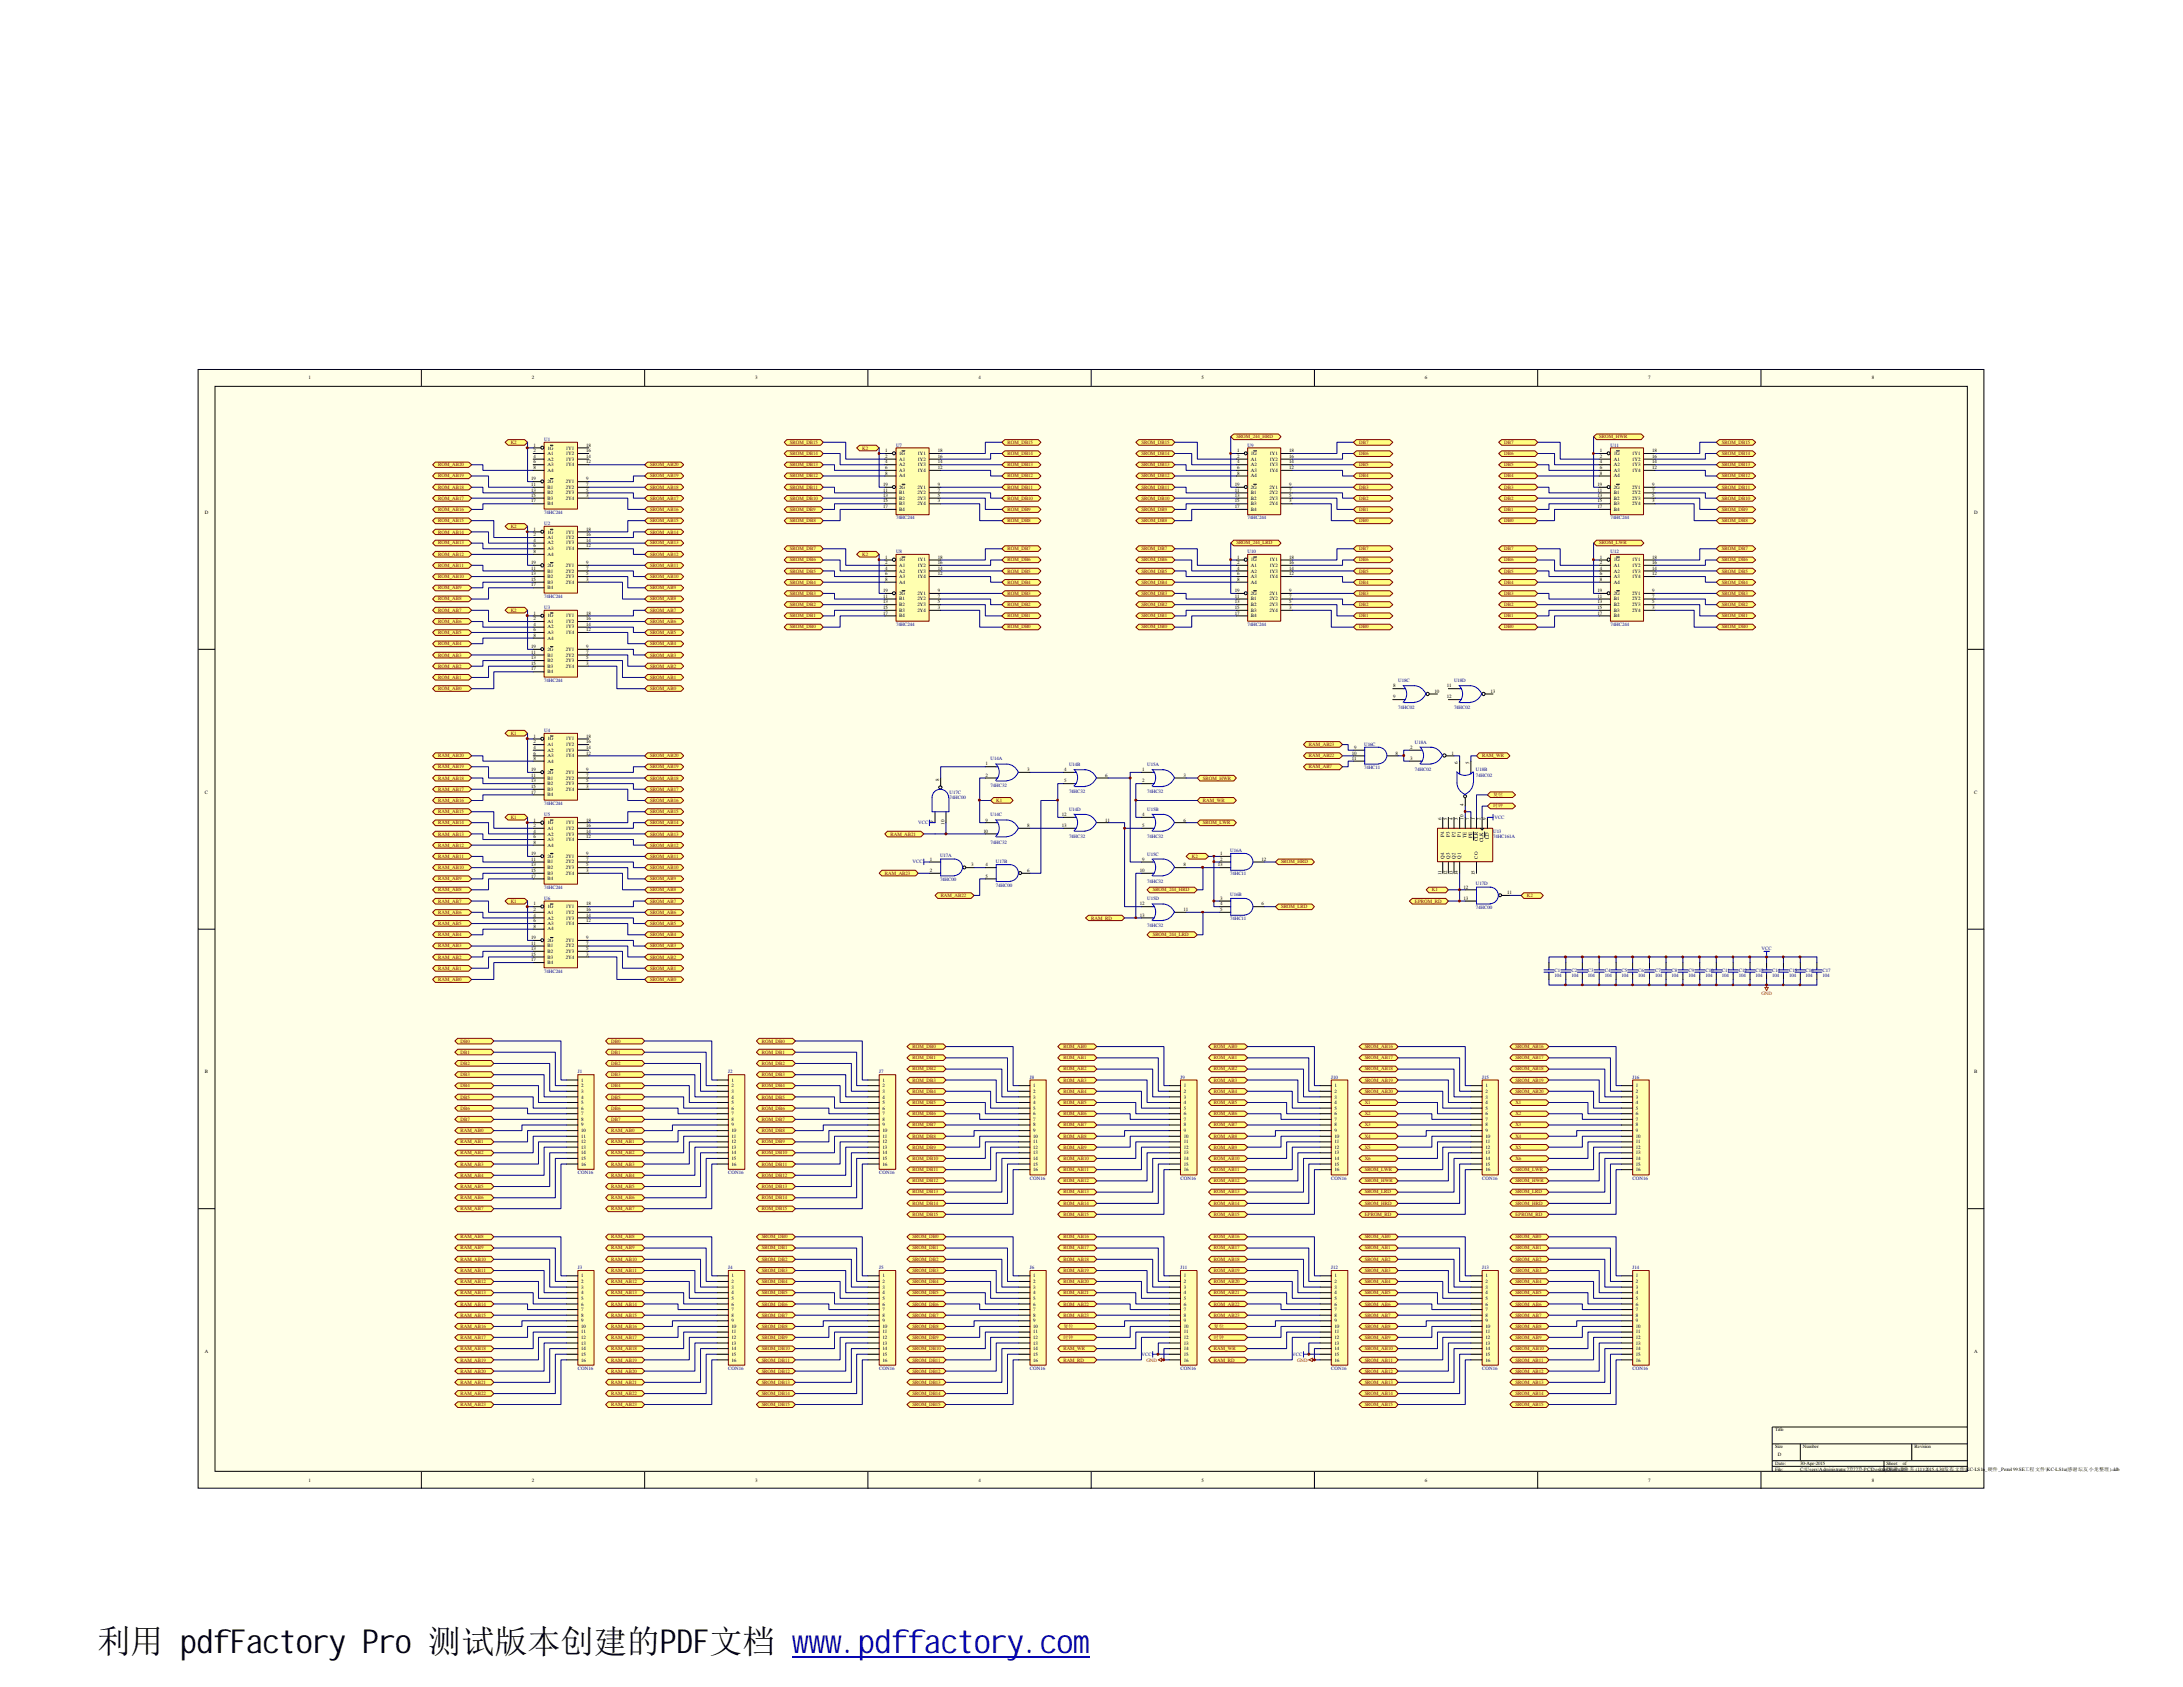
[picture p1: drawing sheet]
<svg xmlns="http://www.w3.org/2000/svg" width="279mm" height="216mm" viewBox="0 0 279 216" stroke-linecap="round" stroke-linejoin="round" font-family="sans-serif">
<defs><g id="words">
<text font-size="4.2" x="12.5" y="211.6">利用 pdfFactory Pro 测试版本创建的PDF文档 www.pdffactory.com</text>
<g font-size=".6">
<text x="39.5" y="48.6">1</text>
<text x="68.1" y="48.6">2</text>
<text x="96.6" y="48.6">3</text>
<text x="125.2" y="48.6">4</text>
<text x="153.8" y="48.6">5</text>
<text x="182.4" y="48.6">6</text>
<text x="210.9" y="48.6">7</text>
<text x="239.6" y="48.6">8</text>
<text x="68.3" y="57.2">1</text>
<text x="68.3" y="57.9">2</text>
<text x="68.3" y="58.6">4</text>
<text x="68.3" y="59.3">6</text>
<text x="70.1" y="57.5">1G</text>
<text x="70.1" y="58.3">A1</text>
<text x="70.1" y="59">A2</text>
<text x="70.1" y="59.7">A3</text>
<text x="72.4" y="57.5">1Y1</text>
<text x="72.4" y="58.3">1Y2</text>
<text x="72.4" y="59">1Y3</text>
<text x="72.4" y="59.7">1Y4</text>
<text x="75" y="57.2">18</text>
<text x="75" y="57.9">16</text>
<text x="75" y="58.6">14</text>
<text x="75" y="59.3">12</text>
<text x="113.3" y="57.9">1</text>
<text x="113.3" y="58.6">2</text>
<text x="113.3" y="59.3">4</text>
<text x="115.1" y="58.3">1G</text>
<text x="115.1" y="59">A1</text>
<text x="115.1" y="59.7">A2</text>
<text x="117.4" y="58.3">1Y1</text>
<text x="117.4" y="59">1Y2</text>
<text x="117.4" y="59.7">1Y3</text>
<text x="120" y="57.9">18</text>
<text x="120" y="58.6">16</text>
<text x="120" y="59.3">14</text>
<text x="158.3" y="57.9">1</text>
<text x="158.3" y="58.6">2</text>
<text x="158.3" y="59.3">4</text>
<text x="160.1" y="58.3">1G</text>
<text x="160.1" y="59">A1</text>
<text x="160.1" y="59.7">A2</text>
<text x="162.5" y="58.3">1Y1</text>
<text x="162.5" y="59">1Y2</text>
<text x="162.5" y="59.7">1Y3</text>
<text x="165" y="57.9">18</text>
<text x="165" y="58.6">16</text>
<text x="165" y="59.3">14</text>
<text x="204.8" y="57.9">1</text>
<text x="204.8" y="58.6">2</text>
<text x="204.8" y="59.3">4</text>
<text x="206.5" y="58.3">1G</text>
<text x="206.5" y="59">A1</text>
<text x="206.5" y="59.7">A2</text>
<text x="208.9" y="58.3">1Y1</text>
<text x="208.9" y="59">1Y2</text>
<text x="208.9" y="59.7">1Y3</text>
<text x="211.5" y="57.9">18</text>
<text x="211.5" y="58.6">16</text>
<text x="211.5" y="59.3">14</text>
<text x="26.2" y="65.7">D</text>
<text x="68" y="61.5">19</text>
<text x="68" y="62.2">11</text>
<text x="68" y="62.9">13</text>
<text x="68" y="63.6">15</text>
<text x="68" y="64.3">17</text>
<text x="68.3" y="60">8</text>
<text x="70.1" y="60.4">A4</text>
<text x="70.1" y="61.8">2G</text>
<text x="70.1" y="62.5">B1</text>
<text x="70.1" y="63.2">B2</text>
<text x="70.1" y="64">B3</text>
<text x="70.1" y="64.7">B4</text>
<text x="72.4" y="61.8">2Y1</text>
<text x="72.4" y="62.5">2Y2</text>
<text x="72.4" y="63.2">2Y3</text>
<text x="72.4" y="64">2Y4</text>
<text x="75" y="61.5">9</text>
<text x="75" y="62.2">7</text>
<text x="75" y="62.9">5</text>
<text x="75" y="63.6">3</text>
<text x="113" y="62.2">19</text>
<text x="113" y="62.9">11</text>
<text x="113" y="63.6">13</text>
<text x="113" y="64.3">15</text>
<text x="113" y="65">17</text>
<text x="113.3" y="60">6</text>
<text x="113.3" y="60.7">8</text>
<text x="115.1" y="60.4">A3</text>
<text x="115.1" y="61.1">A4</text>
<text x="115.1" y="62.5">2G</text>
<text x="115.1" y="63.2">B1</text>
<text x="115.1" y="64">B2</text>
<text x="115.1" y="64.7">B3</text>
<text x="115.1" y="65.4">B4</text>
<text x="117.4" y="60.4">1Y4</text>
<text x="117.4" y="62.5">2Y1</text>
<text x="117.4" y="63.2">2Y2</text>
<text x="117.4" y="64">2Y3</text>
<text x="117.4" y="64.7">2Y4</text>
<text x="120" y="60">12</text>
<text x="120" y="62.2">9</text>
<text x="120" y="62.9">7</text>
<text x="120" y="63.6">5</text>
<text x="120" y="64.3">3</text>
<text x="158" y="62.2">19</text>
<text x="158" y="62.9">11</text>
<text x="158" y="63.6">13</text>
<text x="158" y="64.3">15</text>
<text x="158" y="65">17</text>
<text x="158.3" y="60">6</text>
<text x="158.3" y="60.7">8</text>
<text x="160.1" y="60.4">A3</text>
<text x="160.1" y="61.1">A4</text>
<text x="160.1" y="62.5">2G</text>
<text x="160.1" y="63.2">B1</text>
<text x="160.1" y="64">B2</text>
<text x="160.1" y="64.7">B3</text>
<text x="160.1" y="65.4">B4</text>
<text x="162.5" y="60.4">1Y4</text>
<text x="162.5" y="62.5">2Y1</text>
<text x="162.5" y="63.2">2Y2</text>
<text x="162.5" y="64">2Y3</text>
<text x="162.5" y="64.7">2Y4</text>
<text x="165" y="60">12</text>
<text x="165" y="62.2">9</text>
<text x="165" y="62.9">7</text>
<text x="165" y="63.6">5</text>
<text x="165" y="64.3">3</text>
<text x="204.5" y="62.2">19</text>
<text x="204.5" y="62.9">11</text>
<text x="204.5" y="63.6">13</text>
<text x="204.5" y="64.3">15</text>
<text x="204.5" y="65">17</text>
<text x="204.8" y="60">6</text>
<text x="204.8" y="60.7">8</text>
<text x="206.5" y="60.4">A3</text>
<text x="206.5" y="61.1">A4</text>
<text x="206.5" y="62.5">2G</text>
<text x="206.5" y="63.2">B1</text>
<text x="206.5" y="64">B2</text>
<text x="206.5" y="64.7">B3</text>
<text x="206.5" y="65.4">B4</text>
<text x="208.9" y="60.4">1Y4</text>
<text x="208.9" y="62.5">2Y1</text>
<text x="208.9" y="63.2">2Y2</text>
<text x="208.9" y="64">2Y3</text>
<text x="208.9" y="64.7">2Y4</text>
<text x="211.5" y="60">12</text>
<text x="211.5" y="62.2">9</text>
<text x="211.5" y="62.9">7</text>
<text x="211.5" y="63.6">5</text>
<text x="211.5" y="64.3">3</text>
<text x="252.7" y="65.7">D</text>
<text x="68.3" y="67.9">1</text>
<text x="68.3" y="68.6">2</text>
<text x="68.3" y="69.3">4</text>
<text x="68.3" y="70.1">6</text>
<text x="68.3" y="70.8">8</text>
<text x="70.1" y="68.3">1G</text>
<text x="70.1" y="69">A1</text>
<text x="70.1" y="69.7">A2</text>
<text x="70.1" y="70.4">A3</text>
<text x="70.1" y="71.1">A4</text>
<text x="72.4" y="68.3">1Y1</text>
<text x="72.4" y="69">1Y2</text>
<text x="72.4" y="69.7">1Y3</text>
<text x="72.4" y="70.4">1Y4</text>
<text x="75" y="67.9">18</text>
<text x="75" y="68.6">16</text>
<text x="75" y="69.3">14</text>
<text x="75" y="70.1">12</text>
<text x="113.3" y="71.5">1</text>
<text x="115.1" y="71.8">1G</text>
<text x="117.4" y="71.8">1Y1</text>
<text x="120" y="71.5">18</text>
<text x="158.3" y="71.5">1</text>
<text x="160.1" y="71.8">1G</text>
<text x="162.5" y="71.8">1Y1</text>
<text x="165" y="71.5">18</text>
<text x="204.8" y="71.5">1</text>
<text x="206.5" y="71.8">1G</text>
<text x="208.9" y="71.8">1Y1</text>
<text x="211.5" y="71.5">18</text>
<text x="68" y="72.2">19</text>
<text x="68" y="72.9">11</text>
<text x="68" y="73.6">13</text>
<text x="68" y="74.3">15</text>
<text x="68" y="75.1">17</text>
<text x="70.1" y="72.6">2G</text>
<text x="70.1" y="73.3">B1</text>
<text x="70.1" y="74">B2</text>
<text x="70.1" y="74.7">B3</text>
<text x="70.1" y="75.4">B4</text>
<text x="72.4" y="72.6">2Y1</text>
<text x="72.4" y="73.3">2Y2</text>
<text x="72.4" y="74">2Y3</text>
<text x="72.4" y="74.7">2Y4</text>
<text x="75" y="72.2">9</text>
<text x="75" y="72.9">7</text>
<text x="75" y="73.6">5</text>
<text x="75" y="74.3">3</text>
<text x="113" y="75.8">19</text>
<text x="113" y="76.5">11</text>
<text x="113" y="77.2">13</text>
<text x="113" y="77.9">15</text>
<text x="113.3" y="72.2">2</text>
<text x="113.3" y="72.9">4</text>
<text x="113.3" y="73.6">6</text>
<text x="113.3" y="74.3">8</text>
<text x="115.1" y="72.6">A1</text>
<text x="115.1" y="73.3">A2</text>
<text x="115.1" y="74">A3</text>
<text x="115.1" y="74.7">A4</text>
<text x="115.1" y="76.2">2G</text>
<text x="115.1" y="76.8">B1</text>
<text x="115.1" y="77.6">B2</text>
<text x="117.4" y="72.6">1Y2</text>
<text x="117.4" y="73.3">1Y3</text>
<text x="117.4" y="74">1Y4</text>
<text x="117.4" y="76.2">2Y1</text>
<text x="117.4" y="76.8">2Y2</text>
<text x="117.4" y="77.6">2Y3</text>
<text x="120" y="72.2">16</text>
<text x="120" y="72.9">14</text>
<text x="120" y="73.6">12</text>
<text x="120" y="75.8">9</text>
<text x="120" y="76.5">7</text>
<text x="120" y="77.2">5</text>
<text x="120" y="77.9">3</text>
<text x="158" y="75.8">19</text>
<text x="158" y="76.5">11</text>
<text x="158" y="77.2">13</text>
<text x="158" y="77.9">15</text>
<text x="158.3" y="72.2">2</text>
<text x="158.3" y="72.9">4</text>
<text x="158.3" y="73.6">6</text>
<text x="158.3" y="74.3">8</text>
<text x="160.1" y="72.6">A1</text>
<text x="160.1" y="73.3">A2</text>
<text x="160.1" y="74">A3</text>
<text x="160.1" y="74.7">A4</text>
<text x="160.1" y="76.2">2G</text>
<text x="160.1" y="76.8">B1</text>
<text x="160.1" y="77.6">B2</text>
<text x="162.5" y="72.6">1Y2</text>
<text x="162.5" y="73.3">1Y3</text>
<text x="162.5" y="74">1Y4</text>
<text x="162.5" y="76.2">2Y1</text>
<text x="162.5" y="76.8">2Y2</text>
<text x="162.5" y="77.6">2Y3</text>
<text x="165" y="72.2">16</text>
<text x="165" y="72.9">14</text>
<text x="165" y="73.6">12</text>
<text x="165" y="75.8">9</text>
<text x="165" y="76.5">7</text>
<text x="165" y="77.2">5</text>
<text x="165" y="77.9">3</text>
<text x="204.5" y="75.8">19</text>
<text x="204.5" y="76.5">11</text>
<text x="204.5" y="77.2">13</text>
<text x="204.5" y="77.9">15</text>
<text x="204.8" y="72.2">2</text>
<text x="204.8" y="72.9">4</text>
<text x="204.8" y="73.6">6</text>
<text x="204.8" y="74.3">8</text>
<text x="206.5" y="72.6">A1</text>
<text x="206.5" y="73.3">A2</text>
<text x="206.5" y="74">A3</text>
<text x="206.5" y="74.7">A4</text>
<text x="206.5" y="76.2">2G</text>
<text x="206.5" y="76.8">B1</text>
<text x="206.5" y="77.6">B2</text>
<text x="208.9" y="72.6">1Y2</text>
<text x="208.9" y="73.3">1Y3</text>
<text x="208.9" y="74">1Y4</text>
<text x="208.9" y="76.2">2Y1</text>
<text x="208.9" y="76.8">2Y2</text>
<text x="208.9" y="77.6">2Y3</text>
<text x="211.5" y="72.2">16</text>
<text x="211.5" y="72.9">14</text>
<text x="211.5" y="73.6">12</text>
<text x="211.5" y="75.8">9</text>
<text x="211.5" y="76.5">7</text>
<text x="211.5" y="77.2">5</text>
<text x="211.5" y="77.9">3</text>
<text x="68" y="82.9">19</text>
<text x="68" y="83.7">11</text>
<text x="68.3" y="78.7">1</text>
<text x="68.3" y="79.4">2</text>
<text x="68.3" y="80.1">4</text>
<text x="68.3" y="80.8">6</text>
<text x="68.3" y="81.5">8</text>
<text x="70.1" y="79">1G</text>
<text x="70.1" y="79.7">A1</text>
<text x="70.1" y="80.4">A2</text>
<text x="70.1" y="81.2">A3</text>
<text x="70.1" y="81.9">A4</text>
<text x="70.1" y="83.3">2G</text>
<text x="72.4" y="79">1Y1</text>
<text x="72.4" y="79.7">1Y2</text>
<text x="72.4" y="80.4">1Y3</text>
<text x="72.4" y="81.2">1Y4</text>
<text x="72.4" y="83.3">2Y1</text>
<text x="75" y="78.7">18</text>
<text x="75" y="79.4">16</text>
<text x="75" y="80.1">14</text>
<text x="75" y="80.8">12</text>
<text x="75" y="82.9">9</text>
<text x="75" y="83.7">7</text>
<text x="113" y="78.7">17</text>
<text x="115.1" y="78.3">B3</text>
<text x="115.1" y="79">B4</text>
<text x="117.4" y="78.3">2Y4</text>
<text x="158" y="78.7">17</text>
<text x="160.1" y="78.3">B3</text>
<text x="160.1" y="79">B4</text>
<text x="162.5" y="78.3">2Y4</text>
<text x="204.5" y="78.7">17</text>
<text x="206.5" y="78.3">B3</text>
<text x="206.5" y="79">B4</text>
<text x="208.9" y="78.3">2Y4</text>
<text x="68" y="84.4">13</text>
<text x="68" y="85.1">15</text>
<text x="68" y="85.8">17</text>
<text x="70.1" y="84">B1</text>
<text x="70.1" y="84.8">B2</text>
<text x="70.1" y="85.4">B3</text>
<text x="70.1" y="86.1">B4</text>
<text x="72.4" y="84">2Y2</text>
<text x="72.4" y="84.8">2Y3</text>
<text x="72.4" y="85.4">2Y4</text>
<text x="75" y="84.4">5</text>
<text x="75" y="85.1">3</text>
<text x="178.3" y="88">8</text>
<text x="178.3" y="89.4">9</text>
<text x="183.6" y="88.7">10</text>
<text x="185.2" y="88">11</text>
<text x="185.2" y="89.4">12</text>
<text x="190.8" y="88.7">13</text>
<text x="68.3" y="94.4">1</text>
<text x="68.3" y="95.1">2</text>
<text x="68.3" y="95.8">4</text>
<text x="70.1" y="94.7">1G</text>
<text x="70.1" y="95.5">A1</text>
<text x="72.4" y="94.7">1Y1</text>
<text x="72.4" y="95.5">1Y2</text>
<text x="75" y="94.4">18</text>
<text x="75" y="95.1">16</text>
<text x="75" y="95.8">14</text>
<text x="173.3" y="95.8">9</text>
<text x="180.5" y="95.8">2</text>
<text x="26.2" y="101.6">C</text>
<text x="68" y="98.7">19</text>
<text x="68" y="99.4">11</text>
<text x="68" y="100.1">13</text>
<text x="68" y="100.8">15</text>
<text x="68" y="101.6">17</text>
<text x="68.3" y="96.6">6</text>
<text x="68.3" y="97.3">8</text>
<text x="70.1" y="96.2">A2</text>
<text x="70.1" y="96.9">A3</text>
<text x="70.1" y="97.6">A4</text>
<text x="70.1" y="99.1">2G</text>
<text x="70.1" y="99.8">B1</text>
<text x="70.1" y="100.5">B2</text>
<text x="70.1" y="101.2">B3</text>
<text x="70.1" y="101.9">B4</text>
<text x="72.4" y="96.2">1Y3</text>
<text x="72.4" y="96.9">1Y4</text>
<text x="72.4" y="99.1">2Y1</text>
<text x="72.4" y="99.8">2Y2</text>
<text x="72.4" y="100.5">2Y3</text>
<text x="72.4" y="101.2">2Y4</text>
<text x="75" y="96.6">12</text>
<text x="75" y="98.7">9</text>
<text x="75" y="99.4">7</text>
<text x="75" y="100.1">5</text>
<text x="75" y="100.8">3</text>
<text x="120.2" y="99.9" transform="rotate(-90 120.2 99.9)">8</text>
<text x="126.2" y="98">1</text>
<text x="126.2" y="99.4">2</text>
<text x="131.4" y="98.7">3</text>
<text x="136.2" y="98.7">4</text>
<text x="136.2" y="100.1">5</text>
<text x="141.4" y="99.4">6</text>
<text x="146.2" y="98.7">1</text>
<text x="146.2" y="100.1">2</text>
<text x="151.5" y="99.4">3</text>
<text x="173" y="96.6">10</text>
<text x="173" y="97.3">11</text>
<text x="178.6" y="96.6">8</text>
<text x="180.5" y="97.3">3</text>
<text x="185.8" y="96.6">1</text>
<text x="186.6" y="97.8" transform="rotate(-90 186.6 97.8)">6</text>
<text x="188" y="97.8" transform="rotate(-90 188 97.8)">5</text>
<text x="252.7" y="101.6">C</text>
<text x="68.3" y="105.2">1</text>
<text x="68.3" y="105.8">2</text>
<text x="68.3" y="106.6">4</text>
<text x="68.3" y="107.3">6</text>
<text x="68.3" y="108">8</text>
<text x="70.1" y="105.5">1G</text>
<text x="70.1" y="106.2">A1</text>
<text x="70.1" y="106.9">A2</text>
<text x="70.1" y="107.7">A3</text>
<text x="72.4" y="105.5">1Y1</text>
<text x="72.4" y="106.2">1Y2</text>
<text x="72.4" y="106.9">1Y3</text>
<text x="72.4" y="107.7">1Y4</text>
<text x="75" y="105.2">18</text>
<text x="75" y="105.8">16</text>
<text x="75" y="106.6">14</text>
<text x="75" y="107.3">12</text>
<text x="119.5" y="105.3" transform="rotate(-90 119.5 105.3)">9</text>
<text x="120.9" y="105.6" transform="rotate(-90 120.9 105.6)">10</text>
<text x="125.9" y="106.6">10</text>
<text x="126.2" y="105.2">9</text>
<text x="131.4" y="105.8">8</text>
<text x="135.9" y="104.4">12</text>
<text x="135.9" y="105.8">13</text>
<text x="141.4" y="105.2">11</text>
<text x="146.2" y="104.4">4</text>
<text x="146.2" y="105.8">5</text>
<text x="151.5" y="105.2">6</text>
<text x="184.5" y="104.9" transform="rotate(-90 184.5 104.9)">6</text>
<text x="184.8" y="107.1" transform="rotate(-90 184.8 107.1)">P4</text>
<text x="185.2" y="104.9" transform="rotate(-90 185.2 104.9)">5</text>
<text x="185.5" y="107.1" transform="rotate(-90 185.5 107.1)">P3</text>
<text x="185.9" y="104.9" transform="rotate(-90 185.9 104.9)">4</text>
<text x="186.3" y="107.1" transform="rotate(-90 186.3 107.1)">P2</text>
<text x="186.6" y="104.9" transform="rotate(-90 186.6 104.9)">3</text>
<text x="187" y="107.1" transform="rotate(-90 187 107.1)">P1</text>
<text x="187.3" y="104.9" transform="rotate(-90 187.3 104.9)">10</text>
<text x="187.3" y="103.2" transform="rotate(-90 187.3 103.2)">4</text>
<text x="187.7" y="107.2" transform="rotate(-90 187.7 107.2)">TE</text>
<text x="188" y="104.9" transform="rotate(-90 188 104.9)">7</text>
<text x="188.4" y="107.2" transform="rotate(-90 188.4 107.2)">PE</text>
<text x="188.8" y="104.9" transform="rotate(-90 188.8 104.9)">1</text>
<text x="189.1" y="107.7" transform="rotate(-90 189.1 107.7)">CLR</text>
<text x="189.5" y="104.9" transform="rotate(-90 189.5 104.9)">2</text>
<text x="189.8" y="107.7" transform="rotate(-90 189.8 107.7)">CLK</text>
<text x="190.2" y="104.9" transform="rotate(-90 190.2 104.9)">9</text>
<text x="190.5" y="107.3" transform="rotate(-90 190.5 107.3)">LD</text>
<text x="68" y="109.4">19</text>
<text x="68" y="110.2">11</text>
<text x="68" y="110.9">13</text>
<text x="68" y="111.6">15</text>
<text x="68" y="112.3">17</text>
<text x="70.1" y="108.4">A4</text>
<text x="70.1" y="109.8">2G</text>
<text x="70.1" y="110.5">B1</text>
<text x="70.1" y="111.2">B2</text>
<text x="70.1" y="111.9">B3</text>
<text x="70.1" y="112.6">B4</text>
<text x="72.4" y="109.8">2Y1</text>
<text x="72.4" y="110.5">2Y2</text>
<text x="72.4" y="111.2">2Y3</text>
<text x="72.4" y="111.9">2Y4</text>
<text x="75" y="109.4">9</text>
<text x="75" y="110.2">7</text>
<text x="75" y="110.9">5</text>
<text x="75" y="111.6">3</text>
<text x="119" y="110.2">1</text>
<text x="119" y="111.6">2</text>
<text x="124.3" y="110.9">3</text>
<text x="126.2" y="110.9">4</text>
<text x="126.2" y="112.3">5</text>
<text x="131.4" y="111.6">6</text>
<text x="145.9" y="111.6">10</text>
<text x="146.2" y="110.2">9</text>
<text x="151.5" y="110.9">8</text>
<text x="155.9" y="110.9">13</text>
<text x="156.2" y="109.4">1</text>
<text x="156.2" y="110.2">2</text>
<text x="161.5" y="110.2">12</text>
<text x="184.5" y="112" transform="rotate(-90 184.5 112)">11</text>
<text x="184.8" y="109.9" transform="rotate(-90 184.8 109.9)">Q4</text>
<text x="185.2" y="112" transform="rotate(-90 185.2 112)">12</text>
<text x="185.5" y="109.9" transform="rotate(-90 185.5 109.9)">Q3</text>
<text x="185.9" y="112" transform="rotate(-90 185.9 112)">13</text>
<text x="186.3" y="109.9" transform="rotate(-90 186.3 109.9)">Q2</text>
<text x="186.6" y="112" transform="rotate(-90 186.6 112)">14</text>
<text x="187" y="109.9" transform="rotate(-90 187 109.9)">Q1</text>
<text x="187.3" y="113.7">12</text>
<text x="188.8" y="112" transform="rotate(-90 188.8 112)">15</text>
<text x="189.1" y="109.9" transform="rotate(-90 189.1 109.9)">CO</text>
<text x="68.3" y="115.9">1</text>
<text x="68.3" y="116.6">2</text>
<text x="68.3" y="117.3">4</text>
<text x="68.3" y="118">6</text>
<text x="68.3" y="118.7">8</text>
<text x="70.1" y="116.2">1G</text>
<text x="70.1" y="117">A1</text>
<text x="70.1" y="117.7">A2</text>
<text x="70.1" y="118.4">A3</text>
<text x="70.1" y="119.1">A4</text>
<text x="72.4" y="116.2">1Y1</text>
<text x="72.4" y="117">1Y2</text>
<text x="72.4" y="117.7">1Y3</text>
<text x="72.4" y="118.4">1Y4</text>
<text x="75" y="115.9">18</text>
<text x="75" y="116.6">16</text>
<text x="75" y="117.3">14</text>
<text x="75" y="118">12</text>
<text x="145.9" y="115.9">12</text>
<text x="145.9" y="117.3">13</text>
<text x="151.5" y="116.6">11</text>
<text x="156.2" y="115.1">3</text>
<text x="156.2" y="115.9">4</text>
<text x="156.2" y="116.6">5</text>
<text x="161.5" y="115.9">6</text>
<text x="187.3" y="115.1">13</text>
<text x="192.9" y="114.4">11</text>
<text x="68" y="120.2">19</text>
<text x="68" y="120.9">11</text>
<text x="68" y="121.6">13</text>
<text x="68" y="122.3">15</text>
<text x="68" y="123">17</text>
<text x="70.1" y="120.5">2G</text>
<text x="70.1" y="121.2">B1</text>
<text x="70.1" y="122">B2</text>
<text x="70.1" y="122.7">B3</text>
<text x="70.1" y="123.4">B4</text>
<text x="72.4" y="120.5">2Y1</text>
<text x="72.4" y="121.2">2Y2</text>
<text x="72.4" y="122">2Y3</text>
<text x="72.4" y="122.7">2Y4</text>
<text x="75" y="120.2">9</text>
<text x="75" y="120.9">7</text>
<text x="75" y="121.6">5</text>
<text x="75" y="122.3">3</text>
<text x="26.2" y="137.4">B</text>
<text x="252.7" y="137.4">B</text>
<text x="74.4" y="138.4">1</text>
<text x="74.4" y="139.1">2</text>
<text x="74.4" y="139.9">3</text>
<text x="74.4" y="140.6">4</text>
<text x="74.4" y="141.3">5</text>
<text x="74.4" y="142">6</text>
<text x="74.4" y="142.7">7</text>
<text x="74.4" y="143.4">8</text>
<text x="93.6" y="138.4">1</text>
<text x="93.6" y="139.1">2</text>
<text x="93.6" y="139.9">3</text>
<text x="93.6" y="140.6">4</text>
<text x="93.6" y="141.3">5</text>
<text x="93.6" y="142">6</text>
<text x="93.6" y="142.7">7</text>
<text x="93.6" y="143.4">8</text>
<text x="112.9" y="138.4">1</text>
<text x="112.9" y="139.1">2</text>
<text x="112.9" y="139.9">3</text>
<text x="112.9" y="140.6">4</text>
<text x="112.9" y="141.3">5</text>
<text x="112.9" y="142">6</text>
<text x="112.9" y="142.7">7</text>
<text x="112.9" y="143.4">8</text>
<text x="132.2" y="139.1">1</text>
<text x="132.2" y="139.9">2</text>
<text x="132.2" y="140.6">3</text>
<text x="132.2" y="141.3">4</text>
<text x="132.2" y="142">5</text>
<text x="132.2" y="142.7">6</text>
<text x="132.2" y="143.4">7</text>
<text x="151.5" y="139.1">1</text>
<text x="151.5" y="139.9">2</text>
<text x="151.5" y="140.6">3</text>
<text x="151.5" y="141.3">4</text>
<text x="151.5" y="142">5</text>
<text x="151.5" y="142.7">6</text>
<text x="151.5" y="143.4">7</text>
<text x="170.8" y="139.1">1</text>
<text x="170.8" y="139.9">2</text>
<text x="170.8" y="140.6">3</text>
<text x="170.8" y="141.3">4</text>
<text x="170.8" y="142">5</text>
<text x="170.8" y="142.7">6</text>
<text x="170.8" y="143.4">7</text>
<text x="190.1" y="139.1">1</text>
<text x="190.1" y="139.9">2</text>
<text x="190.1" y="140.6">3</text>
<text x="190.1" y="141.3">4</text>
<text x="190.1" y="142">5</text>
<text x="190.1" y="142.7">6</text>
<text x="190.1" y="143.4">7</text>
<text x="209.4" y="139.1">1</text>
<text x="209.4" y="139.9">2</text>
<text x="209.4" y="140.6">3</text>
<text x="209.4" y="141.3">4</text>
<text x="209.4" y="142">5</text>
<text x="209.4" y="142.7">6</text>
<text x="209.4" y="143.4">7</text>
<text x="74.4" y="144.1">9</text>
<text x="74.4" y="144.9">10</text>
<text x="74.4" y="145.6">11</text>
<text x="74.4" y="146.3">12</text>
<text x="74.4" y="147">13</text>
<text x="74.4" y="147.7">14</text>
<text x="74.4" y="148.5">15</text>
<text x="74.4" y="149.2">16</text>
<text x="93.6" y="144.1">9</text>
<text x="93.6" y="144.9">10</text>
<text x="93.6" y="145.6">11</text>
<text x="93.6" y="146.3">12</text>
<text x="93.6" y="147">13</text>
<text x="93.6" y="147.7">14</text>
<text x="93.6" y="148.5">15</text>
<text x="93.6" y="149.2">16</text>
<text x="112.9" y="144.1">9</text>
<text x="112.9" y="144.9">10</text>
<text x="112.9" y="145.6">11</text>
<text x="112.9" y="146.3">12</text>
<text x="112.9" y="147">13</text>
<text x="112.9" y="147.7">14</text>
<text x="112.9" y="148.5">15</text>
<text x="112.9" y="149.2">16</text>
<text x="132.2" y="144.1">8</text>
<text x="132.2" y="144.9">9</text>
<text x="132.2" y="145.6">10</text>
<text x="132.2" y="146.3">11</text>
<text x="132.2" y="147">12</text>
<text x="132.2" y="147.7">13</text>
<text x="132.2" y="148.5">14</text>
<text x="132.2" y="149.2">15</text>
<text x="132.2" y="149.9">16</text>
<text x="151.5" y="144.1">8</text>
<text x="151.5" y="144.9">9</text>
<text x="151.5" y="145.6">10</text>
<text x="151.5" y="146.3">11</text>
<text x="151.5" y="147">12</text>
<text x="151.5" y="147.7">13</text>
<text x="151.5" y="148.5">14</text>
<text x="151.5" y="149.2">15</text>
<text x="151.5" y="149.9">16</text>
<text x="170.8" y="144.1">8</text>
<text x="170.8" y="144.9">9</text>
<text x="170.8" y="145.6">10</text>
<text x="170.8" y="146.3">11</text>
<text x="170.8" y="147">12</text>
<text x="170.8" y="147.7">13</text>
<text x="170.8" y="148.5">14</text>
<text x="170.8" y="149.2">15</text>
<text x="170.8" y="149.9">16</text>
<text x="190.1" y="144.1">8</text>
<text x="190.1" y="144.9">9</text>
<text x="190.1" y="145.6">10</text>
<text x="190.1" y="146.3">11</text>
<text x="190.1" y="147">12</text>
<text x="190.1" y="147.7">13</text>
<text x="190.1" y="148.5">14</text>
<text x="190.1" y="149.2">15</text>
<text x="190.1" y="149.9">16</text>
<text x="209.4" y="144.1">8</text>
<text x="209.4" y="144.9">9</text>
<text x="209.4" y="145.6">10</text>
<text x="209.4" y="146.3">11</text>
<text x="209.4" y="147">12</text>
<text x="209.4" y="147.7">13</text>
<text x="209.4" y="148.5">14</text>
<text x="209.4" y="149.2">15</text>
<text x="209.4" y="149.9">16</text>
<text x="74.4" y="163.5">1</text>
<text x="74.4" y="164.2">2</text>
<text x="74.4" y="164.9">3</text>
<text x="74.4" y="165.7">4</text>
<text x="74.4" y="166.4">5</text>
<text x="74.4" y="167.1">6</text>
<text x="74.4" y="167.8">7</text>
<text x="93.6" y="163.5">1</text>
<text x="93.6" y="164.2">2</text>
<text x="93.6" y="164.9">3</text>
<text x="93.6" y="165.7">4</text>
<text x="93.6" y="166.4">5</text>
<text x="93.6" y="167.1">6</text>
<text x="93.6" y="167.8">7</text>
<text x="112.9" y="163.5">1</text>
<text x="112.9" y="164.2">2</text>
<text x="112.9" y="164.9">3</text>
<text x="112.9" y="165.7">4</text>
<text x="112.9" y="166.4">5</text>
<text x="112.9" y="167.1">6</text>
<text x="112.9" y="167.8">7</text>
<text x="132.2" y="163.5">1</text>
<text x="132.2" y="164.2">2</text>
<text x="132.2" y="164.9">3</text>
<text x="132.2" y="165.7">4</text>
<text x="132.2" y="166.4">5</text>
<text x="132.2" y="167.1">6</text>
<text x="132.2" y="167.8">7</text>
<text x="151.5" y="163.5">1</text>
<text x="151.5" y="164.2">2</text>
<text x="151.5" y="164.9">3</text>
<text x="151.5" y="165.7">4</text>
<text x="151.5" y="166.4">5</text>
<text x="151.5" y="167.1">6</text>
<text x="151.5" y="167.8">7</text>
<text x="170.8" y="163.5">1</text>
<text x="170.8" y="164.2">2</text>
<text x="170.8" y="164.9">3</text>
<text x="170.8" y="165.7">4</text>
<text x="170.8" y="166.4">5</text>
<text x="170.8" y="167.1">6</text>
<text x="170.8" y="167.8">7</text>
<text x="190.1" y="163.5">1</text>
<text x="190.1" y="164.2">2</text>
<text x="190.1" y="164.9">3</text>
<text x="190.1" y="165.7">4</text>
<text x="190.1" y="166.4">5</text>
<text x="190.1" y="167.1">6</text>
<text x="190.1" y="167.8">7</text>
<text x="209.4" y="163.5">1</text>
<text x="209.4" y="164.2">2</text>
<text x="209.4" y="164.9">3</text>
<text x="209.4" y="165.7">4</text>
<text x="209.4" y="166.4">5</text>
<text x="209.4" y="167.1">6</text>
<text x="209.4" y="167.8">7</text>
<text x="26.2" y="173.1">A</text>
<text x="74.4" y="168.5">8</text>
<text x="74.4" y="169.2">9</text>
<text x="74.4" y="169.9">10</text>
<text x="74.4" y="170.6">11</text>
<text x="74.4" y="171.4">12</text>
<text x="74.4" y="172.1">13</text>
<text x="74.4" y="172.8">14</text>
<text x="74.4" y="173.5">15</text>
<text x="93.6" y="168.5">8</text>
<text x="93.6" y="169.2">9</text>
<text x="93.6" y="169.9">10</text>
<text x="93.6" y="170.6">11</text>
<text x="93.6" y="171.4">12</text>
<text x="93.6" y="172.1">13</text>
<text x="93.6" y="172.8">14</text>
<text x="93.6" y="173.5">15</text>
<text x="112.9" y="168.5">8</text>
<text x="112.9" y="169.2">9</text>
<text x="112.9" y="169.9">10</text>
<text x="112.9" y="170.6">11</text>
<text x="112.9" y="171.4">12</text>
<text x="112.9" y="172.1">13</text>
<text x="112.9" y="172.8">14</text>
<text x="112.9" y="173.5">15</text>
<text x="132.2" y="168.5">8</text>
<text x="132.2" y="169.2">9</text>
<text x="132.2" y="169.9">10</text>
<text x="132.2" y="170.6">11</text>
<text x="132.2" y="171.4">12</text>
<text x="132.2" y="172.1">13</text>
<text x="132.2" y="172.8">14</text>
<text x="132.2" y="173.5">15</text>
<text x="151.5" y="168.5">8</text>
<text x="151.5" y="169.2">9</text>
<text x="151.5" y="169.9">10</text>
<text x="151.5" y="170.6">11</text>
<text x="151.5" y="171.4">12</text>
<text x="151.5" y="172.1">13</text>
<text x="151.5" y="172.8">14</text>
<text x="151.5" y="173.5">15</text>
<text x="170.8" y="168.5">8</text>
<text x="170.8" y="169.2">9</text>
<text x="170.8" y="169.9">10</text>
<text x="170.8" y="170.6">11</text>
<text x="170.8" y="171.4">12</text>
<text x="170.8" y="172.1">13</text>
<text x="170.8" y="172.8">14</text>
<text x="170.8" y="173.5">15</text>
<text x="190.1" y="168.5">8</text>
<text x="190.1" y="169.2">9</text>
<text x="190.1" y="169.9">10</text>
<text x="190.1" y="170.6">11</text>
<text x="190.1" y="171.4">12</text>
<text x="190.1" y="172.1">13</text>
<text x="190.1" y="172.8">14</text>
<text x="190.1" y="173.5">15</text>
<text x="209.4" y="168.5">8</text>
<text x="209.4" y="169.2">9</text>
<text x="209.4" y="169.9">10</text>
<text x="209.4" y="170.6">11</text>
<text x="209.4" y="171.4">12</text>
<text x="209.4" y="172.1">13</text>
<text x="209.4" y="172.8">14</text>
<text x="209.4" y="173.5">15</text>
<text x="252.7" y="173.1">A</text>
<text x="74.4" y="174.2">16</text>
<text x="93.6" y="174.2">16</text>
<text x="112.9" y="174.2">16</text>
<text x="132.2" y="174.2">16</text>
<text x="151.5" y="174.2">16</text>
<text x="170.8" y="174.2">16</text>
<text x="190.1" y="174.2">16</text>
<text x="209.4" y="174.2">16</text>
<text x="227.2" y="183.2">Title</text>
<text x="227.2" y="185.3">Size</text>
<text x="230.8" y="185.3">Number</text>
<text x="245" y="185.3">Revision</text>
<text x="39.5" y="189.6">1</text>
<text x="68.1" y="189.6">2</text>
<text x="96.6" y="189.6">3</text>
<text x="125.2" y="189.6">4</text>
<text x="153.8" y="189.6">5</text>
<text x="182.4" y="189.6">6</text>
<text x="210.9" y="189.6">7</text>
<text x="227.2" y="187.5">Date:</text>
<text x="227.2" y="188.2">File:</text>
<text x="227.5" y="186.4">D</text>
<text x="230.4" y="187.5">30-Apr-2015</text>
<text x="230.4" y="188.2">C:\Users\Administrator.7777777-PC\Desktop\D新建文件夹 (11)\2015.4.30发布文件\KC-LS1u_硬件_Protel 99SE工程文件\KC-LS1u(感谢坛友小龙整理).ddb</text>
<text x="239.6" y="189.6">8</text>
<text x="241.5" y="187.5">Sheet</text>
<text x="241.9" y="188.2">rawn By:</text>
<text x="243.5" y="187.5">of</text>
</g>
<g font-size=".6" fill="#800000">
<text x="56.1" y="59.7">ROM_AB20</text>
<text x="65.4" y="56.8">K2</text>
<text x="83.2" y="59.7">SROM_AB20</text>
<text x="101.1" y="56.8">SROM_DB15</text>
<text x="101.1" y="58.3">SROM_DB14</text>
<text x="101.1" y="59.7">SROM_DB13</text>
<text x="110.4" y="57.5">K2</text>
<text x="128.9" y="56.8">ROM_DB15</text>
<text x="128.9" y="58.3">ROM_DB14</text>
<text x="128.9" y="59.7">ROM_DB13</text>
<text x="146.1" y="56.8">SROM_DB15</text>
<text x="146.1" y="58.3">SROM_DB14</text>
<text x="146.1" y="59.7">SROM_DB13</text>
<text x="158.2" y="56.1">SROM_244_HRD</text>
<text x="173.9" y="56.8">DB7</text>
<text x="173.9" y="58.3">DB6</text>
<text x="173.9" y="59.7">DB5</text>
<text x="192.5" y="56.8">DB7</text>
<text x="192.5" y="58.3">DB6</text>
<text x="192.5" y="59.7">DB5</text>
<text x="204.7" y="56.1">SROM_HWR</text>
<text x="220.4" y="56.8">SROM_DB15</text>
<text x="220.4" y="58.3">SROM_DB14</text>
<text x="220.4" y="59.7">SROM_DB13</text>
<text x="56.1" y="61.1">ROM_AB19</text>
<text x="56.1" y="62.5">ROM_AB18</text>
<text x="56.1" y="64">ROM_AB17</text>
<text x="56.1" y="65.4">ROM_AB16</text>
<text x="83.2" y="61.1">SROM_AB19</text>
<text x="83.2" y="62.5">SROM_AB18</text>
<text x="83.2" y="64">SROM_AB17</text>
<text x="83.2" y="65.4">SROM_AB16</text>
<text x="101.1" y="61.1">SROM_DB12</text>
<text x="101.1" y="62.5">SROM_DB11</text>
<text x="101.1" y="64">SROM_DB10</text>
<text x="101.1" y="65.4">SROM_DB9</text>
<text x="128.9" y="61.1">ROM_DB12</text>
<text x="128.9" y="62.5">ROM_DB11</text>
<text x="128.9" y="64">ROM_DB10</text>
<text x="128.9" y="65.4">ROM_DB9</text>
<text x="146.1" y="61.1">SROM_DB12</text>
<text x="146.1" y="62.5">SROM_DB11</text>
<text x="146.1" y="64">SROM_DB10</text>
<text x="146.1" y="65.4">SROM_DB9</text>
<text x="173.9" y="61.1">DB4</text>
<text x="173.9" y="62.5">DB3</text>
<text x="173.9" y="64">DB2</text>
<text x="173.9" y="65.4">DB1</text>
<text x="192.5" y="61.1">DB4</text>
<text x="192.5" y="62.5">DB3</text>
<text x="192.5" y="64">DB2</text>
<text x="192.5" y="65.4">DB1</text>
<text x="220.4" y="61.1">SROM_DB12</text>
<text x="220.4" y="62.5">SROM_DB11</text>
<text x="220.4" y="64">SROM_DB10</text>
<text x="220.4" y="65.4">SROM_DB9</text>
<text x="56.1" y="66.8">ROM_AB15</text>
<text x="56.1" y="68.3">ROM_AB14</text>
<text x="56.1" y="69.7">ROM_AB13</text>
<text x="56.1" y="71.1">ROM_AB12</text>
<text x="65.4" y="67.6">K2</text>
<text x="83.2" y="66.8">SROM_AB15</text>
<text x="83.2" y="68.3">SROM_AB14</text>
<text x="83.2" y="69.7">SROM_AB13</text>
<text x="83.2" y="71.1">SROM_AB12</text>
<text x="101.1" y="70.4">SROM_DB7</text>
<text x="101.1" y="71.8">SROM_DB6</text>
<text x="101.1" y="66.8">SROM_DB8</text>
<text x="110.4" y="71.1">K2</text>
<text x="128.9" y="70.4">ROM_DB7</text>
<text x="128.9" y="71.8">ROM_DB6</text>
<text x="128.9" y="66.8">ROM_DB8</text>
<text x="146.1" y="70.4">SROM_DB7</text>
<text x="146.1" y="71.8">SROM_DB6</text>
<text x="146.1" y="66.8">SROM_DB8</text>
<text x="158.2" y="69.7">SROM_244_LRD</text>
<text x="173.9" y="70.4">DB7</text>
<text x="173.9" y="71.8">DB6</text>
<text x="173.9" y="66.8">DB0</text>
<text x="192.5" y="70.4">DB7</text>
<text x="192.5" y="71.8">DB6</text>
<text x="192.5" y="66.8">DB0</text>
<text x="204.7" y="69.7">SROM_LWR</text>
<text x="220.4" y="70.4">SROM_DB7</text>
<text x="220.4" y="71.8">SROM_DB6</text>
<text x="220.4" y="66.8">SROM_DB8</text>
<text x="56.1" y="72.6">ROM_AB11</text>
<text x="56.1" y="74">ROM_AB10</text>
<text x="56.1" y="75.4">ROM_AB9</text>
<text x="56.1" y="76.8">ROM_AB8</text>
<text x="83.2" y="72.6">SROM_AB11</text>
<text x="83.2" y="74">SROM_AB10</text>
<text x="83.2" y="75.4">SROM_AB9</text>
<text x="83.2" y="76.8">SROM_AB8</text>
<text x="101.1" y="73.3">SROM_DB5</text>
<text x="101.1" y="74.7">SROM_DB4</text>
<text x="101.1" y="76.2">SROM_DB3</text>
<text x="101.1" y="77.6">SROM_DB2</text>
<text x="128.9" y="73.3">ROM_DB5</text>
<text x="128.9" y="74.7">ROM_DB4</text>
<text x="128.9" y="76.2">ROM_DB3</text>
<text x="128.9" y="77.6">ROM_DB2</text>
<text x="146.1" y="73.3">SROM_DB5</text>
<text x="146.1" y="74.7">SROM_DB4</text>
<text x="146.1" y="76.2">SROM_DB3</text>
<text x="146.1" y="77.6">SROM_DB2</text>
<text x="173.9" y="73.3">DB5</text>
<text x="173.9" y="74.7">DB4</text>
<text x="173.9" y="76.2">DB3</text>
<text x="173.9" y="77.6">DB2</text>
<text x="192.5" y="73.3">DB5</text>
<text x="192.5" y="74.7">DB4</text>
<text x="192.5" y="76.2">DB3</text>
<text x="192.5" y="77.6">DB2</text>
<text x="220.4" y="73.3">SROM_DB5</text>
<text x="220.4" y="74.7">SROM_DB4</text>
<text x="220.4" y="76.2">SROM_DB3</text>
<text x="220.4" y="77.6">SROM_DB2</text>
<text x="56.1" y="78.3">ROM_AB7</text>
<text x="56.1" y="79.7">ROM_AB6</text>
<text x="56.1" y="81.2">ROM_AB5</text>
<text x="56.1" y="82.6">ROM_AB4</text>
<text x="65.4" y="78.3">K2</text>
<text x="83.2" y="78.3">SROM_AB7</text>
<text x="83.2" y="79.7">SROM_AB6</text>
<text x="83.2" y="81.2">SROM_AB5</text>
<text x="83.2" y="82.6">SROM_AB4</text>
<text x="101.1" y="79">SROM_DB1</text>
<text x="101.1" y="80.4">SROM_DB0</text>
<text x="128.9" y="79">ROM_DB1</text>
<text x="128.9" y="80.4">ROM_DB0</text>
<text x="146.1" y="79">SROM_DB1</text>
<text x="146.1" y="80.4">SROM_DB0</text>
<text x="173.9" y="79">DB1</text>
<text x="173.9" y="80.4">DB0</text>
<text x="192.5" y="79">DB1</text>
<text x="192.5" y="80.4">DB0</text>
<text x="220.4" y="79">SROM_DB1</text>
<text x="220.4" y="80.4">SROM_DB0</text>
<text x="56.1" y="84">ROM_AB3</text>
<text x="56.1" y="85.4">ROM_AB2</text>
<text x="56.1" y="86.9">ROM_AB1</text>
<text x="56.1" y="88.3">ROM_AB0</text>
<text x="83.2" y="84">SROM_AB3</text>
<text x="83.2" y="85.4">SROM_AB2</text>
<text x="83.2" y="86.9">SROM_AB1</text>
<text x="83.2" y="88.3">SROM_AB0</text>
<text x="65.4" y="94">K1</text>
<text x="167.5" y="95.5">RAM_AB23</text>
<text x="56.1" y="96.9">RAM_AB20</text>
<text x="56.1" y="98.3">RAM_AB19</text>
<text x="56.1" y="99.8">RAM_AB18</text>
<text x="56.1" y="101.2">RAM_AB17</text>
<text x="83.2" y="96.9">SROM_AB20</text>
<text x="83.2" y="98.3">SROM_AB19</text>
<text x="83.2" y="99.8">SROM_AB18</text>
<text x="83.2" y="101.2">SROM_AB17</text>
<text x="154" y="99.8">SROM_HWR</text>
<text x="167.5" y="96.9">RAM_AB22</text>
<text x="167.5" y="98.3">RAM_AB7</text>
<text x="189.7" y="96.9">RAM_WR</text>
<text x="191.1" y="101.9">复位</text>
<text x="56.1" y="102.6">RAM_AB16</text>
<text x="56.1" y="104.1">RAM_AB15</text>
<text x="56.1" y="105.5">RAM_AB14</text>
<text x="56.1" y="106.9">RAM_AB13</text>
<text x="65.4" y="104.8">K1</text>
<text x="83.2" y="102.6">SROM_AB16</text>
<text x="83.2" y="104.1">SROM_AB15</text>
<text x="83.2" y="105.5">SROM_AB14</text>
<text x="83.2" y="106.9">SROM_AB13</text>
<text x="114" y="106.9">RAM_AB21</text>
<text x="127.5" y="102.6">K1</text>
<text x="154" y="105.5">SROM_LWR</text>
<text x="154" y="102.6">RAM_WR</text>
<text x="191.1" y="103.3">时钟</text>
<text x="56.1" y="108.4">RAM_AB12</text>
<text x="56.1" y="109.8">RAM_AB11</text>
<text x="56.1" y="111.2">RAM_AB10</text>
<text x="56.1" y="112.6">RAM_AB9</text>
<text x="83.2" y="108.4">SROM_AB12</text>
<text x="83.2" y="109.8">SROM_AB11</text>
<text x="83.2" y="111.2">SROM_AB10</text>
<text x="83.2" y="112.6">SROM_AB9</text>
<text x="113.2" y="111.9">RAM_AB23</text>
<text x="152.5" y="109.8">K2</text>
<text x="164" y="110.5">SROM_HRD</text>
<text x="56.1" y="114.1">RAM_AB8</text>
<text x="56.1" y="115.5">RAM_AB7</text>
<text x="56.1" y="117">RAM_AB6</text>
<text x="56.1" y="118.4">RAM_AB5</text>
<text x="56.1" y="119.8">RAM_AB4</text>
<text x="65.4" y="115.5">K1</text>
<text x="83.2" y="114.1">SROM_AB8</text>
<text x="83.2" y="115.5">SROM_AB7</text>
<text x="83.2" y="117">SROM_AB6</text>
<text x="83.2" y="118.4">SROM_AB5</text>
<text x="83.2" y="119.8">SROM_AB4</text>
<text x="120.4" y="114.8">RAM_AB22</text>
<text x="139.7" y="117.7">RAM_RD</text>
<text x="147.5" y="114.1">SROM_244_HRD</text>
<text x="147.5" y="119.8">SROM_244_LRD</text>
<text x="164" y="116.2">SROM_LRD</text>
<text x="181.1" y="115.5">EPROM_RD</text>
<text x="183.3" y="114.1">K1</text>
<text x="195.4" y="114.8">K2</text>
<text x="56.1" y="121.2">RAM_AB3</text>
<text x="56.1" y="122.7">RAM_AB2</text>
<text x="56.1" y="124.1">RAM_AB1</text>
<text x="56.1" y="125.6">RAM_AB0</text>
<text x="83.2" y="121.2">SROM_AB3</text>
<text x="83.2" y="122.7">SROM_AB2</text>
<text x="83.2" y="124.1">SROM_AB1</text>
<text x="83.2" y="125.6">SROM_AB0</text>
<text x="58.9" y="133.4">DB0</text>
<text x="58.9" y="134.8">DB1</text>
<text x="58.9" y="136.3">DB2</text>
<text x="58.9" y="137.7">DB3</text>
<text x="78.2" y="133.4">DB0</text>
<text x="78.2" y="134.8">DB1</text>
<text x="78.2" y="136.3">DB2</text>
<text x="78.2" y="137.7">DB3</text>
<text x="97.5" y="133.4">ROM_DB0</text>
<text x="97.5" y="134.8">ROM_DB1</text>
<text x="97.5" y="136.3">ROM_DB2</text>
<text x="97.5" y="137.7">ROM_DB3</text>
<text x="116.8" y="134.2">ROM_DB0</text>
<text x="116.8" y="135.6">ROM_DB1</text>
<text x="116.8" y="137">ROM_DB2</text>
<text x="136.1" y="134.2">ROM_AB0</text>
<text x="136.1" y="135.6">ROM_AB1</text>
<text x="136.1" y="137">ROM_AB2</text>
<text x="155.4" y="134.2">ROM_AB0</text>
<text x="155.4" y="135.6">ROM_AB1</text>
<text x="155.4" y="137">ROM_AB2</text>
<text x="174.7" y="134.2">SROM_AB16</text>
<text x="174.7" y="135.6">SROM_AB17</text>
<text x="174.7" y="137">SROM_AB18</text>
<text x="194" y="134.2">SROM_AB16</text>
<text x="194" y="135.6">SROM_AB17</text>
<text x="194" y="137">SROM_AB18</text>
<text x="58.9" y="139.1">DB4</text>
<text x="58.9" y="140.6">DB5</text>
<text x="58.9" y="142">DB6</text>
<text x="58.9" y="143.4">DB7</text>
<text x="78.2" y="139.1">DB4</text>
<text x="78.2" y="140.6">DB5</text>
<text x="78.2" y="142">DB6</text>
<text x="78.2" y="143.4">DB7</text>
<text x="97.5" y="139.1">ROM_DB4</text>
<text x="97.5" y="140.6">ROM_DB5</text>
<text x="97.5" y="142">ROM_DB6</text>
<text x="97.5" y="143.4">ROM_DB7</text>
<text x="116.8" y="138.4">ROM_DB3</text>
<text x="116.8" y="139.9">ROM_DB4</text>
<text x="116.8" y="141.3">ROM_DB5</text>
<text x="116.8" y="142.7">ROM_DB6</text>
<text x="136.1" y="138.4">ROM_AB3</text>
<text x="136.1" y="139.9">ROM_AB4</text>
<text x="136.1" y="141.3">ROM_AB5</text>
<text x="136.1" y="142.7">ROM_AB6</text>
<text x="155.4" y="138.4">ROM_AB3</text>
<text x="155.4" y="139.9">ROM_AB4</text>
<text x="155.4" y="141.3">ROM_AB5</text>
<text x="155.4" y="142.7">ROM_AB6</text>
<text x="174.7" y="138.4">SROM_AB19</text>
<text x="174.7" y="139.9">SROM_AB20</text>
<text x="174.7" y="141.3">X1</text>
<text x="174.7" y="142.7">X2</text>
<text x="194" y="138.4">SROM_AB19</text>
<text x="194" y="139.9">SROM_AB20</text>
<text x="194" y="141.3">X1</text>
<text x="194" y="142.7">X2</text>
<text x="58.9" y="144.9">RAM_AB0</text>
<text x="58.9" y="146.3">RAM_AB1</text>
<text x="58.9" y="147.7">RAM_AB2</text>
<text x="58.9" y="149.2">RAM_AB3</text>
<text x="78.2" y="144.9">RAM_AB0</text>
<text x="78.2" y="146.3">RAM_AB1</text>
<text x="78.2" y="147.7">RAM_AB2</text>
<text x="78.2" y="149.2">RAM_AB3</text>
<text x="97.5" y="144.9">ROM_DB8</text>
<text x="97.5" y="146.3">ROM_DB9</text>
<text x="97.5" y="147.7">ROM_DB10</text>
<text x="97.5" y="149.2">ROM_DB11</text>
<text x="116.8" y="144.1">ROM_DB7</text>
<text x="116.8" y="145.6">ROM_DB8</text>
<text x="116.8" y="147">ROM_DB9</text>
<text x="116.8" y="148.5">ROM_DB10</text>
<text x="116.8" y="149.9">ROM_DB11</text>
<text x="136.1" y="144.1">ROM_AB7</text>
<text x="136.1" y="145.6">ROM_AB8</text>
<text x="136.1" y="147">ROM_AB9</text>
<text x="136.1" y="148.5">ROM_AB10</text>
<text x="136.1" y="149.9">ROM_AB11</text>
<text x="155.4" y="144.1">ROM_AB7</text>
<text x="155.4" y="145.6">ROM_AB8</text>
<text x="155.4" y="147">ROM_AB9</text>
<text x="155.4" y="148.5">ROM_AB10</text>
<text x="155.4" y="149.9">ROM_AB11</text>
<text x="174.7" y="144.1">X3</text>
<text x="174.7" y="145.6">X4</text>
<text x="174.7" y="147">X5</text>
<text x="174.7" y="148.5">X6</text>
<text x="174.7" y="149.9">SROM_LWR</text>
<text x="194" y="144.1">X3</text>
<text x="194" y="145.6">X4</text>
<text x="194" y="147">X5</text>
<text x="194" y="148.5">X6</text>
<text x="194" y="149.9">SROM_LWR</text>
<text x="58.9" y="150.6">RAM_AB4</text>
<text x="58.9" y="152">RAM_AB5</text>
<text x="58.9" y="153.5">RAM_AB6</text>
<text x="58.9" y="154.9">RAM_AB7</text>
<text x="78.2" y="150.6">RAM_AB4</text>
<text x="78.2" y="152">RAM_AB5</text>
<text x="78.2" y="153.5">RAM_AB6</text>
<text x="78.2" y="154.9">RAM_AB7</text>
<text x="97.5" y="150.6">ROM_DB12</text>
<text x="97.5" y="152">ROM_DB13</text>
<text x="97.5" y="153.5">ROM_DB14</text>
<text x="97.5" y="154.9">ROM_DB15</text>
<text x="116.8" y="151.3">ROM_DB12</text>
<text x="116.8" y="152.7">ROM_DB13</text>
<text x="116.8" y="154.2">ROM_DB14</text>
<text x="116.8" y="155.6">ROM_DB15</text>
<text x="136.1" y="151.3">ROM_AB12</text>
<text x="136.1" y="152.7">ROM_AB13</text>
<text x="136.1" y="154.2">ROM_AB14</text>
<text x="136.1" y="155.6">ROM_AB15</text>
<text x="155.4" y="151.3">ROM_AB12</text>
<text x="155.4" y="152.7">ROM_AB13</text>
<text x="155.4" y="154.2">ROM_AB14</text>
<text x="155.4" y="155.6">ROM_AB15</text>
<text x="174.7" y="151.3">SROM_HWR</text>
<text x="174.7" y="152.7">SROM_LRD</text>
<text x="174.7" y="155.6">EPROM_RD</text>
<text x="174.7" y="154.2">SROM_HRD</text>
<text x="194" y="151.3">SROM_HWR</text>
<text x="194" y="152.7">SROM_LRD</text>
<text x="194" y="155.6">EPROM_RD</text>
<text x="194" y="154.2">SROM_HRD</text>
<text x="58.9" y="158.5">RAM_AB8</text>
<text x="58.9" y="159.9">RAM_AB9</text>
<text x="58.9" y="161.3">RAM_AB10</text>
<text x="78.2" y="158.5">RAM_AB8</text>
<text x="78.2" y="159.9">RAM_AB9</text>
<text x="78.2" y="161.3">RAM_AB10</text>
<text x="97.5" y="158.5">SROM_DB0</text>
<text x="97.5" y="159.9">SROM_DB1</text>
<text x="97.5" y="161.3">SROM_DB2</text>
<text x="116.8" y="158.5">SROM_DB0</text>
<text x="116.8" y="159.9">SROM_DB1</text>
<text x="116.8" y="161.3">SROM_DB2</text>
<text x="136.1" y="158.5">ROM_AB16</text>
<text x="136.1" y="159.9">ROM_AB17</text>
<text x="136.1" y="161.3">ROM_AB18</text>
<text x="155.4" y="158.5">ROM_AB16</text>
<text x="155.4" y="159.9">ROM_AB17</text>
<text x="155.4" y="161.3">ROM_AB18</text>
<text x="174.7" y="158.5">SROM_AB0</text>
<text x="174.7" y="159.9">SROM_AB1</text>
<text x="174.7" y="161.3">SROM_AB2</text>
<text x="194" y="158.5">SROM_AB0</text>
<text x="194" y="159.9">SROM_AB1</text>
<text x="194" y="161.3">SROM_AB2</text>
<text x="58.9" y="162.8">RAM_AB11</text>
<text x="58.9" y="164.2">RAM_AB12</text>
<text x="58.9" y="165.7">RAM_AB13</text>
<text x="58.9" y="167.1">RAM_AB14</text>
<text x="78.2" y="162.8">RAM_AB11</text>
<text x="78.2" y="164.2">RAM_AB12</text>
<text x="78.2" y="165.7">RAM_AB13</text>
<text x="78.2" y="167.1">RAM_AB14</text>
<text x="97.5" y="162.8">SROM_DB3</text>
<text x="97.5" y="164.2">SROM_DB4</text>
<text x="97.5" y="165.7">SROM_DB5</text>
<text x="97.5" y="167.1">SROM_DB6</text>
<text x="116.8" y="162.8">SROM_DB3</text>
<text x="116.8" y="164.2">SROM_DB4</text>
<text x="116.8" y="165.7">SROM_DB5</text>
<text x="116.8" y="167.1">SROM_DB6</text>
<text x="136.1" y="162.8">ROM_AB19</text>
<text x="136.1" y="164.2">ROM_AB20</text>
<text x="136.1" y="165.7">ROM_AB21</text>
<text x="136.1" y="167.1">ROM_AB22</text>
<text x="155.4" y="162.8">ROM_AB19</text>
<text x="155.4" y="164.2">ROM_AB20</text>
<text x="155.4" y="165.7">ROM_AB21</text>
<text x="155.4" y="167.1">ROM_AB22</text>
<text x="174.7" y="162.8">SROM_AB3</text>
<text x="174.7" y="164.2">SROM_AB4</text>
<text x="174.7" y="165.7">SROM_AB5</text>
<text x="174.7" y="167.1">SROM_AB6</text>
<text x="194" y="162.8">SROM_AB3</text>
<text x="194" y="164.2">SROM_AB4</text>
<text x="194" y="165.7">SROM_AB5</text>
<text x="194" y="167.1">SROM_AB6</text>
<text x="58.9" y="168.5">RAM_AB15</text>
<text x="58.9" y="169.9">RAM_AB16</text>
<text x="58.9" y="171.4">RAM_AB17</text>
<text x="58.9" y="172.8">RAM_AB18</text>
<text x="78.2" y="168.5">RAM_AB15</text>
<text x="78.2" y="169.9">RAM_AB16</text>
<text x="78.2" y="171.4">RAM_AB17</text>
<text x="78.2" y="172.8">RAM_AB18</text>
<text x="97.5" y="168.5">SROM_DB7</text>
<text x="97.5" y="169.9">SROM_DB8</text>
<text x="97.5" y="171.4">SROM_DB9</text>
<text x="97.5" y="172.8">SROM_DB10</text>
<text x="116.8" y="168.5">SROM_DB7</text>
<text x="116.8" y="169.9">SROM_DB8</text>
<text x="116.8" y="171.4">SROM_DB9</text>
<text x="116.8" y="172.8">SROM_DB10</text>
<text x="136.1" y="168.5">ROM_AB23</text>
<text x="136.1" y="169.9">复位</text>
<text x="136.1" y="171.4">时钟</text>
<text x="136.1" y="172.8">RAM_WR</text>
<text x="155.4" y="168.5">ROM_AB23</text>
<text x="155.4" y="169.9">复位</text>
<text x="155.4" y="171.4">时钟</text>
<text x="155.4" y="172.8">RAM_WR</text>
<text x="174.7" y="168.5">SROM_AB7</text>
<text x="174.7" y="169.9">SROM_AB8</text>
<text x="174.7" y="171.4">SROM_AB9</text>
<text x="174.7" y="172.8">SROM_AB10</text>
<text x="194" y="168.5">SROM_AB7</text>
<text x="194" y="169.9">SROM_AB8</text>
<text x="194" y="171.4">SROM_AB9</text>
<text x="194" y="172.8">SROM_AB10</text>
<text x="58.9" y="174.2">RAM_AB19</text>
<text x="58.9" y="175.7">RAM_AB20</text>
<text x="58.9" y="177.1">RAM_AB21</text>
<text x="58.9" y="178.5">RAM_AB22</text>
<text x="58.9" y="180">RAM_AB23</text>
<text x="78.2" y="174.2">RAM_AB19</text>
<text x="78.2" y="175.7">RAM_AB20</text>
<text x="78.2" y="177.1">RAM_AB21</text>
<text x="78.2" y="178.5">RAM_AB22</text>
<text x="78.2" y="180">RAM_AB23</text>
<text x="97.5" y="174.2">SROM_DB11</text>
<text x="97.5" y="175.7">SROM_DB12</text>
<text x="97.5" y="177.1">SROM_DB13</text>
<text x="97.5" y="178.5">SROM_DB14</text>
<text x="97.5" y="180">SROM_DB15</text>
<text x="116.8" y="174.2">SROM_DB11</text>
<text x="116.8" y="175.7">SROM_DB12</text>
<text x="116.8" y="177.1">SROM_DB13</text>
<text x="116.8" y="178.5">SROM_DB14</text>
<text x="116.8" y="180">SROM_DB15</text>
<text x="136.1" y="174.2">RAM_RD</text>
<text x="155.4" y="174.2">RAM_RD</text>
<text x="174.7" y="174.2">SROM_AB11</text>
<text x="174.7" y="175.7">SROM_AB12</text>
<text x="174.7" y="177.1">SROM_AB13</text>
<text x="174.7" y="180">SROM_AB15</text>
<text x="174.7" y="178.5">SROM_AB14</text>
<text x="194" y="174.2">SROM_AB11</text>
<text x="194" y="175.7">SROM_AB12</text>
<text x="194" y="177.1">SROM_AB13</text>
<text x="194" y="180">SROM_AB15</text>
<text x="194" y="178.5">SROM_AB14</text>
</g>
<g font-size=".6" fill="#000080">
<text x="69.6" y="56.4">U1</text>
<text x="114.7" y="57.2">U7</text>
<text x="159.7" y="57.2">U9</text>
<text x="206.1" y="57.2">U11</text>
<text x="69.6" y="65.7">74HC244</text>
<text x="69.6" y="67.2">U2</text>
<text x="114.7" y="70.8">U8</text>
<text x="114.7" y="66.5">74HC244</text>
<text x="159.7" y="70.8">U10</text>
<text x="159.7" y="66.5">74HC244</text>
<text x="206.1" y="70.8">U12</text>
<text x="206.1" y="66.5">74HC244</text>
<text x="69.6" y="76.5">74HC244</text>
<text x="69.6" y="77.9">U3</text>
<text x="114.7" y="80.1">74HC244</text>
<text x="159.7" y="80.1">74HC244</text>
<text x="206.1" y="80.1">74HC244</text>
<text x="69.6" y="87.2">74HC244</text>
<text x="178.9" y="87.3">U18C</text>
<text x="186.1" y="87.3">U18D</text>
<text x="69.6" y="93.7">U4</text>
<text x="174.6" y="95.4">U16C</text>
<text x="178.9" y="90.8">74HC02</text>
<text x="181.1" y="95.2">U18A</text>
<text x="186.1" y="90.8">74HC02</text>
<text x="121.5" y="101.6">U17C</text>
<text x="126.8" y="97.3">U14A</text>
<text x="126.8" y="100.8">74HC32</text>
<text x="136.8" y="98">U14B</text>
<text x="136.8" y="101.5">74HC32</text>
<text x="146.8" y="98">U15A</text>
<text x="146.8" y="101.5">74HC32</text>
<text x="174.6" y="98.4">74HC11</text>
<text x="181.1" y="98.6">74HC02</text>
<text x="188.9" y="98.7">U18B</text>
<text x="188.9" y="99.4">74HC02</text>
<text x="69.6" y="103">74HC244</text>
<text x="69.6" y="104.4">U5</text>
<text x="121.5" y="102.3">74HC00</text>
<text x="126.8" y="104.5">U14C</text>
<text x="126.8" y="107.9">74HC32</text>
<text x="136.8" y="103.8">U14D</text>
<text x="136.8" y="107.2">74HC32</text>
<text x="146.8" y="103.8">U15B</text>
<text x="146.8" y="107.2">74HC32</text>
<text x="191.1" y="106.6">U13</text>
<text x="191.1" y="107.3">74HC161A</text>
<text x="69.6" y="113.7">74HC244</text>
<text x="120.3" y="109.7">U17A</text>
<text x="120.3" y="112.7">74HC00</text>
<text x="127.5" y="110.4">U17B</text>
<text x="127.5" y="113.5">74HC00</text>
<text x="146.8" y="109.5">U15C</text>
<text x="146.8" y="112.9">74HC32</text>
<text x="157.4" y="109">U16A</text>
<text x="157.4" y="112">74HC11</text>
<text x="188.9" y="113.3">U17D</text>
<text x="69.6" y="115.1">U6</text>
<text x="146.8" y="115.2">U15D</text>
<text x="146.8" y="118.7">74HC32</text>
<text x="157.4" y="114.7">U16B</text>
<text x="157.4" y="117.7">74HC11</text>
<text x="188.9" y="116.3">74HC00</text>
<text x="69.6" y="124.5">74HC244</text>
<text x="199" y="124.4">C1</text>
<text x="199" y="125.1">104</text>
<text x="201.1" y="124.4">C2</text>
<text x="201.1" y="125.1">104</text>
<text x="203.2" y="124.4">C3</text>
<text x="203.2" y="125.1">104</text>
<text x="205.4" y="124.4">C4</text>
<text x="205.4" y="125.1">104</text>
<text x="207.5" y="124.4">C5</text>
<text x="207.5" y="125.1">104</text>
<text x="209.7" y="124.4">C6</text>
<text x="209.7" y="125.1">104</text>
<text x="211.8" y="124.4">C7</text>
<text x="211.8" y="125.1">104</text>
<text x="214" y="124.4">C8</text>
<text x="214" y="125.1">104</text>
<text x="216.1" y="124.4">C9</text>
<text x="216.1" y="125.1">104</text>
<text x="218.3" y="124.4">C10</text>
<text x="218.3" y="125.1">104</text>
<text x="220.4" y="124.4">C11</text>
<text x="220.4" y="125.1">104</text>
<text x="222.5" y="124.4">C12</text>
<text x="222.5" y="125.1">104</text>
<text x="224.7" y="124.4">C13</text>
<text x="224.7" y="125.1">104</text>
<text x="226.8" y="124.4">C14</text>
<text x="226.8" y="125.1">104</text>
<text x="229" y="124.4">C15</text>
<text x="229" y="125.1">104</text>
<text x="231.1" y="124.4">C16</text>
<text x="231.1" y="125.1">104</text>
<text x="233.3" y="124.4">C17</text>
<text x="233.3" y="125.1">104</text>
<text x="74" y="137.4">J1</text>
<text x="93.2" y="137.4">J2</text>
<text x="112.5" y="137.4">J7</text>
<text x="131.8" y="138.1">J8</text>
<text x="151.1" y="138.1">J9</text>
<text x="170.4" y="138.1">J10</text>
<text x="189.7" y="138.1">J15</text>
<text x="209" y="138.1">J16</text>
<text x="74" y="150.2">CON16</text>
<text x="93.2" y="150.2">CON16</text>
<text x="112.5" y="150.2">CON16</text>
<text x="131.8" y="151">CON16</text>
<text x="151.1" y="151">CON16</text>
<text x="170.4" y="151">CON16</text>
<text x="189.7" y="151">CON16</text>
<text x="209" y="151">CON16</text>
<text x="74" y="162.4">J3</text>
<text x="93.2" y="162.4">J4</text>
<text x="112.5" y="162.4">J5</text>
<text x="131.8" y="162.4">J6</text>
<text x="151.1" y="162.4">J11</text>
<text x="170.4" y="162.4">J12</text>
<text x="189.7" y="162.4">J13</text>
<text x="209" y="162.4">J14</text>
<text x="74" y="175.3">CON16</text>
<text x="93.2" y="175.3">CON16</text>
<text x="112.5" y="175.3">CON16</text>
<text x="131.8" y="175.3">CON16</text>
<text x="151.1" y="175.3">CON16</text>
<text x="170.4" y="175.3">CON16</text>
<text x="189.7" y="175.3">CON16</text>
<text x="209" y="175.3">CON16</text>
</g>
<g font-size=".6" fill="#00f">
<text x="117.5" y="105.5">VCC</text>
<text x="191.3" y="104.8">VCC</text>
<text x="116.8" y="110.5">VCC</text>
<text x="225.5" y="121.6">VCC</text>
<text x="146.1" y="173.5">VCC</text>
<text x="165.4" y="173.5">VCC</text>
</g>
<g font-size=".6" fill="#f00">
<text x="225.5" y="127.3">GND</text>
<text x="146.7" y="174.2">GND</text>
<text x="166" y="174.2">GND</text>
</g>
</g></defs>
<path d="M25.4 47.3h228.5v143.2h-228.5z" fill="#ffffe8"/>
<g fill="none" stroke="#000" stroke-width=".13">
<path d="M25.4 47.3h228.5v143.2h-228.5zM27.5 49.4h224.3v138.9h-224.3zM53.9 47.3v2.1M82.5 47.3v2.1M111.1 47.3v2.1M139.7 47.3v2.1M168.2 47.3v2.1M196.8 47.3v2.1M225.4 47.3v2.1M25.4 83.1h2.1M251.8 83.1h2.2M25.4 118.9h2.1"/>
<path d="M251.8 118.9h2.2M25.4 154.7h2.1M251.8 154.7h2.2M53.9 188.3v2.2M82.5 188.3v2.2M111.1 188.3v2.2M139.7 188.3v2.2M168.2 188.3v2.2M196.8 188.3v2.2M225.4 188.3v2.2M226.8 184.8h25M226.8 186.9h25"/>
<path d="M226.8 187.7h25M230.4 184.8v2.1M241.1 186.9v1.4M244.7 184.8v2.1M251.8 182.6h-25v5.7"/>
</g>
<path d="M74 137.6h2v12h-2z" fill="#ffffb0"/>
<path d="M74 137.5h2v12.1h-2z" fill="none" stroke="#800000" stroke-width=".13"/>
<g fill="none" stroke="#000" stroke-width=".13">
<path d="M72.5 138.2h1.5M72.5 138.9h1.5M72.5 139.7h1.5M72.5 140.4h1.5M72.5 141.1h1.5M72.5 141.8h1.5M72.5 142.5h1.5M72.5 143.3h1.5M72.5 144h1.5M72.5 144.7h1.5M72.5 145.4h1.5M72.5 146.1h1.5"/>
<path d="M72.5 146.8h1.5M72.5 147.5h1.5M72.5 148.3h1.5M72.5 149h1.5"/>
</g>
<g fill="#ffff80" stroke="#800000" stroke-width=".13">
<path d="M58.2 133.2l.4-.3h4.3l.3 .3-.3 .4h-4.3z" fill-rule="evenodd"/>
<path d="M58.2 134.7l.4-.4h4.3l.3 .4-.3 .3h-4.3z" fill-rule="evenodd"/>
<path d="M58.2 136.1l.4-.4h4.3l.3 .4-.3 .3h-4.3z" fill-rule="evenodd"/>
<path d="M58.2 137.5l.4-.3h4.3l.3 .3-.3 .4h-4.3z" fill-rule="evenodd"/>
<path d="M58.2 138.9l.4-.3h4.3l.3 .3-.3 .4h-4.3z" fill-rule="evenodd"/>
<path d="M58.2 140.4l.4-.4h4.3l.3 .4-.3 .4h-4.3z" fill-rule="evenodd"/>
<path d="M58.2 141.8l.4-.3h4.3l.3 .3-.3 .4h-4.3z" fill-rule="evenodd"/>
<path d="M58.2 143.3l.4-.4h4.3l.3 .4-.3 .3h-4.3z" fill-rule="evenodd"/>
<path d="M58.2 144.7l.4-.4h4.3l.3 .4-.3 .3h-4.3z" fill-rule="evenodd"/>
<path d="M58.2 146.1l.4-.3h4.3l.3 .3-.3 .4h-4.3z" fill-rule="evenodd"/>
<path d="M58.2 147.5l.4-.3h4.3l.3 .3-.3 .4h-4.3z" fill-rule="evenodd"/>
<path d="M58.2 149l.4-.4h4.3l.3 .4-.3 .4h-4.3z" fill-rule="evenodd"/>
<path d="M58.2 150.4l.4-.3h4.3l.3 .3-.3 .3h-4.3z" fill-rule="evenodd"/>
<path d="M58.2 151.8l.4-.3h4.3l.3 .3-.3 .4h-4.3z" fill-rule="evenodd"/>
<path d="M58.2 153.3l.4-.4h4.3l.3 .4-.3 .3h-4.3z" fill-rule="evenodd"/>
<path d="M58.2 154.7l.4-.4h4.3l.3 .4-.3 .4h-4.3z" fill-rule="evenodd"/>
</g>
<g fill="none" stroke="#000080" stroke-width=".13">
<path d="M63.2 133.2h8.6v5h.7M63.2 134.7h7.9v4.2h1.4M63.2 136.1h7.2v3.6h2.1M63.2 137.5h6.4v2.9h2.9M63.2 138.9h5.7v2.2h3.6M63.2 140.4h5v1.4h4.3M63.2 141.8h4.3v.7h5M63.2 143.3h9.3M72.5 149h-.7v5.7h-8.6M72.5 148.3h-1.4v5h-7.9M72.5 147.5h-2.1v4.3h-7.2M72.5 146.8h-2.9v3.6h-6.4"/>
<path d="M72.5 146.1h-3.6v2.9h-5.7M72.5 145.4h-4.3v2.1h-5M72.5 144.7h-5v1.4h-4.3M72.5 144h-5.7v.7h-3.6"/>
</g>
<path d="M93.3 137.6h2v12h-2z" fill="#ffffb0"/>
<path d="M93.2 137.5h2.1v12.1h-2.1z" fill="none" stroke="#800000" stroke-width=".13"/>
<g fill="none" stroke="#000" stroke-width=".13">
<path d="M91.8 138.2h1.4M91.8 138.9h1.4M91.8 139.7h1.4M91.8 140.4h1.4M91.8 141.1h1.4M91.8 141.8h1.4M91.8 142.5h1.4M91.8 143.3h1.4M91.8 144h1.4M91.8 144.7h1.4M91.8 145.4h1.4M91.8 146.1h1.4"/>
<path d="M91.8 146.8h1.4M91.8 147.5h1.4M91.8 148.3h1.4M91.8 149h1.4"/>
</g>
<g fill="#ffff80" stroke="#800000" stroke-width=".13">
<path d="M77.9 132.9h4.3l.3 .3-.3 .4h-4.3l-.4-.4z" fill-rule="evenodd"/>
<path d="M77.9 134.3h4.3l.3 .4-.3 .3h-4.3l-.4-.3z" fill-rule="evenodd"/>
<path d="M77.9 135.7h4.3l.3 .4-.3 .3h-4.3l-.4-.3z" fill-rule="evenodd"/>
<path d="M77.9 137.2h4.3l.3 .3-.3 .4h-4.3l-.4-.4z" fill-rule="evenodd"/>
<path d="M77.9 138.6h4.3l.3 .3-.3 .4h-4.3l-.4-.4z" fill-rule="evenodd"/>
<path d="M77.9 140h4.3l.3 .4-.3 .4h-4.3l-.4-.4z" fill-rule="evenodd"/>
<path d="M77.9 141.5h4.3l.3 .3-.3 .4h-4.3l-.4-.4z" fill-rule="evenodd"/>
<path d="M77.9 142.9h4.3l.3 .4-.3 .3h-4.3l-.4-.3z" fill-rule="evenodd"/>
<path d="M77.9 144.3h4.3l.3 .4-.3 .3h-4.3l-.4-.3z" fill-rule="evenodd"/>
<path d="M77.9 145.8h4.3l.3 .3-.3 .4h-4.3l-.4-.4z" fill-rule="evenodd"/>
<path d="M77.5 147.5l.4-.3h4.3l.3 .3-.3 .4h-4.3z" fill-rule="evenodd"/>
<path d="M77.5 149l.4-.4h4.3l.3 .4-.3 .4h-4.3z" fill-rule="evenodd"/>
<path d="M77.9 150.1h4.3l.3 .3-.3 .3h-4.3l-.4-.3z" fill-rule="evenodd"/>
<path d="M77.9 151.5h4.3l.3 .3-.3 .4h-4.3l-.4-.4z" fill-rule="evenodd"/>
<path d="M77.9 152.9h4.3l.3 .4-.3 .3h-4.3l-.4-.3z" fill-rule="evenodd"/>
<path d="M77.5 154.7l.4-.4h4.3l.3 .4-.3 .4h-4.3z" fill-rule="evenodd"/>
</g>
<g fill="none" stroke="#000080" stroke-width=".13">
<path d="M82.5 133.2h8.6v5h.7M82.5 134.7h7.9v4.2h1.4M82.5 136.1h7.2v3.6h2.1M82.5 137.5h6.4v2.9h2.9M82.5 138.9h5.7v2.2h3.6M82.5 140.4h5v1.4h4.3M82.5 141.8h4.3v.7h5M82.5 143.3h9.3M91.8 149h-.7v5.7h-8.6M91.8 148.3h-1.4v5h-7.9M91.8 147.5h-2.1v4.3h-7.2M91.8 146.8h-2.9v3.6h-6.4"/>
<path d="M91.8 146.1h-3.6v2.9h-5.7M91.8 145.4h-4.3v2.1h-5M91.8 144.7h-5v1.4h-4.3M91.8 144h-5.7v.7h-3.6"/>
</g>
<path d="M74 162.6h2v12.1h-2z" fill="#ffffb0"/>
<path d="M74 162.6h2v12.1h-2z" fill="none" stroke="#800000" stroke-width=".13"/>
<g fill="none" stroke="#000" stroke-width=".13">
<path d="M72.5 163.3h1.5M72.5 164h1.5M72.5 164.7h1.5M72.5 165.4h1.5M72.5 166.2h1.5M72.5 166.9h1.5M72.5 167.6h1.5M72.5 168.3h1.5M72.5 169h1.5M72.5 169.8h1.5M72.5 170.5h1.5M72.5 171.2h1.5"/>
<path d="M72.5 171.9h1.5M72.5 172.6h1.5M72.5 173.3h1.5M72.5 174h1.5"/>
</g>
<g fill="#ffff80" stroke="#800000" stroke-width=".13">
<path d="M58.2 158.3l.4-.4h4.3l.3 .4-.3 .4h-4.3z" fill-rule="evenodd"/>
<path d="M58.2 159.7l.4-.4h4.3l.3 .4-.3 .4h-4.3z" fill-rule="evenodd"/>
<path d="M58.2 161.2l.4-.4h4.3l.3 .4-.3 .3h-4.3z" fill-rule="evenodd"/>
<path d="M58.2 162.6l.4-.4h4.3l.3 .4-.3 .3h-4.3z" fill-rule="evenodd"/>
<path d="M58.2 164l.4-.3h4.3l.3 .3-.3 .4h-4.3z" fill-rule="evenodd"/>
<path d="M58.2 165.4l.4-.3h4.3l.3 .3-.3 .4h-4.3z" fill-rule="evenodd"/>
<path d="M58.2 166.9l.4-.4h4.3l.3 .4-.3 .3h-4.3z" fill-rule="evenodd"/>
<path d="M58.2 168.3l.4-.4h4.3l.3 .4-.3 .4h-4.3z" fill-rule="evenodd"/>
<path d="M58.2 169.8l.4-.4h4.3l.3 .4-.3 .3h-4.3z" fill-rule="evenodd"/>
<path d="M58.2 171.2l.4-.4h4.3l.3 .4-.3 .3h-4.3z" fill-rule="evenodd"/>
<path d="M58.2 172.6l.4-.3h4.3l.3 .3-.3 .4h-4.3z" fill-rule="evenodd"/>
<path d="M58.2 174l.4-.3h4.3l.3 .3-.3 .4h-4.3z" fill-rule="evenodd"/>
<path d="M58.2 175.5l.4-.4h4.3l.3 .4-.3 .3h-4.3z" fill-rule="evenodd"/>
<path d="M58.2 176.9l.4-.4h4.3l.3 .4-.3 .3h-4.3z" fill-rule="evenodd"/>
<path d="M58.2 178.4l.4-.4h4.3l.3 .4-.3 .3h-4.3z" fill-rule="evenodd"/>
<path d="M58.2 179.7l.4-.3h4.3l.3 .3-.3 .4h-4.3z" fill-rule="evenodd"/>
</g>
<g fill="none" stroke="#000080" stroke-width=".13">
<path d="M63.2 158.3h8.6v5h.7M63.2 159.7h7.9v4.3h1.4M63.2 161.2h7.2v3.5h2.1M63.2 162.6h6.4v2.8h2.9M63.2 164h5.7v2.2h3.6M63.2 165.4h5v1.5h4.3M63.2 166.9h4.3v.7h5M63.2 168.3h9.3M72.5 174h-.7v5.7h-8.6M72.5 173.3h-1.4v5.1h-7.9M72.5 172.6h-2.1v4.3h-7.2M72.5 171.9h-2.9v3.6h-6.4"/>
<path d="M72.5 171.2h-3.6v2.8h-5.7M72.5 170.5h-4.3v2.1h-5M72.5 169.8h-5v1.4h-4.3M72.5 169h-5.7v.8h-3.6"/>
</g>
<path d="M93.3 162.6h2v12.1h-2z" fill="#ffffb0"/>
<path d="M93.2 162.6h2.1v12.1h-2.1z" fill="none" stroke="#800000" stroke-width=".13"/>
<g fill="none" stroke="#000" stroke-width=".13">
<path d="M91.8 163.3h1.4M91.8 164h1.4M91.8 164.7h1.4M91.8 165.4h1.4M91.8 166.2h1.4M91.8 166.9h1.4M91.8 167.6h1.4M91.8 168.3h1.4M91.8 169h1.4M91.8 169.8h1.4M91.8 170.5h1.4M91.8 171.2h1.4"/>
<path d="M91.8 171.9h1.4M91.8 172.6h1.4M91.8 173.3h1.4M91.8 174h1.4"/>
</g>
<g fill="#ffff80" stroke="#800000" stroke-width=".13">
<path d="M77.5 158.3l.4-.4h4.3l.3 .4-.3 .4h-4.3z" fill-rule="evenodd"/>
<path d="M77.9 159.3h4.3l.3 .4-.3 .4h-4.3l-.4-.4z" fill-rule="evenodd"/>
<path d="M77.9 160.8h4.3l.3 .4-.3 .3h-4.3l-.4-.3z" fill-rule="evenodd"/>
<path d="M77.9 162.2h4.3l.3 .4-.3 .3h-4.3l-.4-.3z" fill-rule="evenodd"/>
<path d="M77.9 163.7h4.3l.3 .3-.3 .4h-4.3l-.4-.4z" fill-rule="evenodd"/>
<path d="M77.9 165.1h4.3l.3 .3-.3 .4h-4.3l-.4-.4z" fill-rule="evenodd"/>
<path d="M77.5 166.9l.4-.4h4.3l.3 .4-.3 .3h-4.3z" fill-rule="evenodd"/>
<path d="M77.9 167.9h4.3l.3 .4-.3 .4h-4.3l-.4-.4z" fill-rule="evenodd"/>
<path d="M77.9 169.4h4.3l.3 .4-.3 .3h-4.3l-.4-.3z" fill-rule="evenodd"/>
<path d="M77.9 170.8h4.3l.3 .4-.3 .3h-4.3l-.4-.3z" fill-rule="evenodd"/>
<path d="M77.9 172.3h4.3l.3 .3-.3 .4h-4.3l-.4-.4z" fill-rule="evenodd"/>
<path d="M77.9 173.7h4.3l.3 .3-.3 .4h-4.3l-.4-.4z" fill-rule="evenodd"/>
<path d="M77.9 175.1h4.3l.3 .4-.3 .3h-4.3l-.4-.3z" fill-rule="evenodd"/>
<path d="M77.9 176.5h4.3l.3 .4-.3 .3h-4.3l-.4-.3z" fill-rule="evenodd"/>
<path d="M77.9 178h4.3l.3 .4-.3 .3h-4.3l-.4-.3z" fill-rule="evenodd"/>
<path d="M77.9 179.4h4.3l.3 .3-.3 .4h-4.3l-.4-.4z" fill-rule="evenodd"/>
</g>
<g fill="none" stroke="#000080" stroke-width=".13">
<path d="M82.5 158.3h8.6v5h.7M82.5 159.7h7.9v4.3h1.4M82.5 161.2h7.2v3.5h2.1M82.5 162.6h6.4v2.8h2.9M82.5 164h5.7v2.2h3.6M82.5 165.4h5v1.5h4.3M82.5 166.9h4.3v.7h5M82.5 168.3h9.3M91.8 174h-.7v5.7h-8.6M91.8 173.3h-1.4v5.1h-7.9M91.8 172.6h-2.1v4.3h-7.2M91.8 171.9h-2.9v3.6h-6.4"/>
<path d="M91.8 171.2h-3.6v2.8h-5.7M91.8 170.5h-4.3v2.1h-5M91.8 169.8h-5v1.4h-4.3M91.8 169h-5.7v.8h-3.6"/>
</g>
<path d="M112.6 162.6h2v12.1h-2z" fill="#ffffb0"/>
<path d="M112.5 162.6h2.1v12.1h-2.1z" fill="none" stroke="#800000" stroke-width=".13"/>
<g fill="none" stroke="#000" stroke-width=".13">
<path d="M111.1 163.3h1.4M111.1 164h1.4M111.1 164.7h1.4M111.1 165.4h1.4M111.1 166.2h1.4M111.1 166.9h1.4M111.1 167.6h1.4M111.1 168.3h1.4M111.1 169h1.4M111.1 169.8h1.4M111.1 170.5h1.4M111.1 171.2h1.4"/>
<path d="M111.1 171.9h1.4M111.1 172.6h1.4M111.1 173.3h1.4M111.1 174h1.4"/>
</g>
<g fill="#ffff80" stroke="#800000" stroke-width=".13">
<path d="M96.8 158.3l.4-.4h4.2l.4 .4-.4 .4h-4.2z" fill-rule="evenodd"/>
<path d="M97.2 159.3h4.2l.4 .4-.4 .4h-4.2l-.4-.4z" fill-rule="evenodd"/>
<path d="M97.2 160.8h4.2l.4 .4-.4 .3h-4.2l-.4-.3z" fill-rule="evenodd"/>
<path d="M97.2 162.2h4.2l.4 .4-.4 .3h-4.2l-.4-.3z" fill-rule="evenodd"/>
<path d="M97.2 163.7h4.2l.4 .3-.4 .4h-4.2l-.4-.4z" fill-rule="evenodd"/>
<path d="M97.2 165.1h4.2l.4 .3-.4 .4h-4.2l-.4-.4z" fill-rule="evenodd"/>
<path d="M96.8 166.9l.4-.4h4.2l.4 .4-.4 .3h-4.2z" fill-rule="evenodd"/>
<path d="M97.2 167.9h4.2l.4 .4-.4 .4h-4.2l-.4-.4z" fill-rule="evenodd"/>
<path d="M97.2 169.4h4.2l.4 .4-.4 .3h-4.2l-.4-.3z" fill-rule="evenodd"/>
<path d="M97.2 170.8h4.2l.4 .4-.4 .3h-4.2l-.4-.3z" fill-rule="evenodd"/>
<path d="M97.2 172.3h4.2l.4 .3-.4 .4h-4.2l-.4-.4z" fill-rule="evenodd"/>
<path d="M97.2 173.7h4.2l.4 .3-.4 .4h-4.2l-.4-.4z" fill-rule="evenodd"/>
<path d="M97.2 175.1h4.2l.4 .4-.4 .3h-4.2l-.4-.3z" fill-rule="evenodd"/>
<path d="M97.2 176.5h4.2l.4 .4-.4 .3h-4.2l-.4-.3z" fill-rule="evenodd"/>
<path d="M97.2 178h4.2l.4 .4-.4 .3h-4.2l-.4-.3z" fill-rule="evenodd"/>
<path d="M97.2 179.4h4.2l.4 .3-.4 .4h-4.2l-.4-.4z" fill-rule="evenodd"/>
</g>
<g fill="none" stroke="#000080" stroke-width=".13">
<path d="M101.8 158.3h8.6v5h.7M101.8 159.7h7.8v4.3h1.5M101.8 161.2h7.2v3.5h2.1M101.8 162.6h6.4v2.8h2.9M101.8 164h5.7v2.2h3.6M101.8 165.4h5v1.5h4.3M101.8 166.9h4.3v.7h5M101.8 168.3h9.3M111.1 174h-.7v5.7h-8.6M111.1 173.3h-1.5v5.1h-7.8M111.1 172.6h-2.1v4.3h-7.2M111.1 171.9h-2.9v3.6h-6.4"/>
<path d="M111.1 171.2h-3.6v2.8h-5.7M111.1 170.5h-4.3v2.1h-5M111.1 169.8h-5v1.4h-4.3M111.1 169h-5.7v.8h-3.6"/>
</g>
<path d="M131.9 162.6h2v12.1h-2z" fill="#ffffb0"/>
<path d="M131.8 162.6h2.1v12.1h-2.1z" fill="none" stroke="#800000" stroke-width=".13"/>
<g fill="none" stroke="#000" stroke-width=".13">
<path d="M130.4 163.3h1.4M130.4 164h1.4M130.4 164.7h1.4M130.4 165.4h1.4M130.4 166.2h1.4M130.4 166.9h1.4M130.4 167.6h1.4M130.4 168.3h1.4M130.4 169h1.4M130.4 169.8h1.4M130.4 170.5h1.4M130.4 171.2h1.4"/>
<path d="M130.4 171.9h1.4M130.4 172.6h1.4M130.4 173.3h1.4M130.4 174h1.4"/>
</g>
<g fill="none" stroke="#000080" stroke-width=".13">
<path d="M121.1 158.3h8.6v5h.7M121.1 159.7h7.8v4.3h1.5M121.1 161.2h7.1v3.5h2.2M121.1 162.6h6.4v2.8h2.9M121.1 164h5.7v2.2h3.6M121.1 165.4h5v1.5h4.3M121.1 166.9h4.3v.7h5M121.1 168.3h9.3M130.4 174h-.7v5.7h-8.6M130.4 173.3h-1.5v5.1h-7.8M130.4 172.6h-2.2v4.3h-7.1M130.4 171.9h-2.9v3.6h-6.4"/>
<path d="M130.4 171.2h-3.6v2.8h-5.7M130.4 170.5h-4.3v2.1h-5M130.4 169.8h-5v1.4h-4.3M130.4 169h-5.7v.8h-3.6"/>
</g>
<path d="M112.6 137.6h2v12h-2z" fill="#ffffb0"/>
<path d="M112.5 137.5h2.1v12.1h-2.1z" fill="none" stroke="#800000" stroke-width=".13"/>
<g fill="none" stroke="#000" stroke-width=".13">
<path d="M111.1 138.2h1.4M111.1 138.9h1.4M111.1 139.7h1.4M111.1 140.4h1.4M111.1 141.1h1.4M111.1 141.8h1.4M111.1 142.5h1.4M111.1 143.3h1.4M111.1 144h1.4M111.1 144.7h1.4M111.1 145.4h1.4M111.1 146.1h1.4"/>
<path d="M111.1 146.8h1.4M111.1 147.5h1.4M111.1 148.3h1.4M111.1 149h1.4"/>
</g>
<g fill="#ffff80" stroke="#800000" stroke-width=".13">
<path d="M97.2 132.9h4.2l.4 .3-.4 .4h-4.2l-.4-.4z" fill-rule="evenodd"/>
<path d="M97.2 134.3h4.2l.4 .4-.4 .3h-4.2l-.4-.3z" fill-rule="evenodd"/>
<path d="M97.2 135.7h4.2l.4 .4-.4 .3h-4.2l-.4-.3z" fill-rule="evenodd"/>
<path d="M97.2 137.2h4.2l.4 .3-.4 .4h-4.2l-.4-.4z" fill-rule="evenodd"/>
<path d="M96.8 138.9l.4-.3h4.2l.4 .3-.4 .4h-4.2z" fill-rule="evenodd"/>
<path d="M96.8 140.4l.4-.4h4.2l.4 .4-.4 .4h-4.2z" fill-rule="evenodd"/>
<path d="M97.2 141.5h4.2l.4 .3-.4 .4h-4.2l-.4-.4z" fill-rule="evenodd"/>
<path d="M97.2 142.9h4.2l.4 .4-.4 .3h-4.2l-.4-.3z" fill-rule="evenodd"/>
<path d="M97.2 144.3h4.2l.4 .4-.4 .3h-4.2l-.4-.3z" fill-rule="evenodd"/>
<path d="M97.2 145.8h4.2l.4 .3-.4 .4h-4.2l-.4-.4z" fill-rule="evenodd"/>
<path d="M96.8 147.5l.4-.3h4.2l.4 .3-.4 .4h-4.2z" fill-rule="evenodd"/>
<path d="M96.8 149l.4-.4h4.2l.4 .4-.4 .4h-4.2z" fill-rule="evenodd"/>
<path d="M97.2 150.1h4.2l.4 .3-.4 .3h-4.2l-.4-.3z" fill-rule="evenodd"/>
<path d="M97.2 151.5h4.2l.4 .3-.4 .4h-4.2l-.4-.4z" fill-rule="evenodd"/>
<path d="M97.2 152.9h4.2l.4 .4-.4 .3h-4.2l-.4-.3z" fill-rule="evenodd"/>
<path d="M96.8 154.7l.4-.4h4.2l.4 .4-.4 .4h-4.2z" fill-rule="evenodd"/>
</g>
<g fill="none" stroke="#000080" stroke-width=".13">
<path d="M101.8 133.2h8.6v5h.7M101.8 134.7h7.8v4.2h1.5M101.8 136.1h7.2v3.6h2.1M101.8 137.5h6.4v2.9h2.9M101.8 138.9h5.7v2.2h3.6M101.8 140.4h5v1.4h4.3M101.8 141.8h4.3v.7h5M101.8 143.3h9.3M111.1 149h-.7v5.7h-8.6M111.1 148.3h-1.5v5h-7.8M111.1 147.5h-2.1v4.3h-7.2M111.1 146.8h-2.9v3.6h-6.4"/>
<path d="M111.1 146.1h-3.6v2.9h-5.7M111.1 145.4h-4.3v2.1h-5M111.1 144.7h-5v1.4h-4.3M111.1 144h-5.7v.7h-3.6"/>
</g>
<path d="M131.9 138.3h2v12.1h-2z" fill="#ffffb0"/>
<path d="M131.8 138.2h2.1v12.2h-2.1z" fill="none" stroke="#800000" stroke-width=".13"/>
<g fill="none" stroke="#000" stroke-width=".13">
<path d="M130.4 138.9h1.4M130.4 139.7h1.4M130.4 140.4h1.4M130.4 141.1h1.4M130.4 141.8h1.4M130.4 142.5h1.4M130.4 143.3h1.4M130.4 144h1.4M130.4 144.7h1.4M130.4 145.4h1.4M130.4 146.1h1.4M130.4 146.8h1.4"/>
<path d="M130.4 147.5h1.4M130.4 148.3h1.4M130.4 149h1.4M130.4 149.7h1.4"/>
</g>
<g fill="#ffff80" stroke="#800000" stroke-width=".13">
<path d="M116.1 133.9l.4-.3h4.2l.4 .3-.4 .4h-4.2z" fill-rule="evenodd"/>
<path d="M116.5 135h4.2l.4 .4-.4 .3h-4.2l-.4-.3z" fill-rule="evenodd"/>
<path d="M116.5 136.4h4.2l.4 .4-.4 .4h-4.2l-.4-.4z" fill-rule="evenodd"/>
<path d="M116.1 138.2l.4-.3h4.2l.4 .3-.4 .4h-4.2z" fill-rule="evenodd"/>
<path d="M116.1 139.7l.4-.4h4.2l.4 .4-.4 .3h-4.2z" fill-rule="evenodd"/>
<path d="M116.1 141.1l.4-.3h4.2l.4 .3-.4 .4h-4.2z" fill-rule="evenodd"/>
<path d="M116.1 142.5l.4-.3h4.2l.4 .3-.4 .4h-4.2z" fill-rule="evenodd"/>
<path d="M116.5 143.6h4.2l.4 .4-.4 .3h-4.2l-.4-.3z" fill-rule="evenodd"/>
<path d="M116.5 145h4.2l.4 .4-.4 .4h-4.2l-.4-.4z" fill-rule="evenodd"/>
<path d="M116.1 146.8l.4-.3h4.2l.4 .3-.4 .4h-4.2z" fill-rule="evenodd"/>
<path d="M116.1 148.3l.4-.4h4.2l.4 .4-.4 .3h-4.2z" fill-rule="evenodd"/>
<path d="M116.1 149.7l.4-.3h4.2l.4 .3-.4 .4h-4.2z" fill-rule="evenodd"/>
<path d="M116.1 151.1l.4-.4h4.2l.4 .4-.4 .4h-4.2z" fill-rule="evenodd"/>
<path d="M116.5 152.2h4.2l.4 .4-.4 .3h-4.2l-.4-.3z" fill-rule="evenodd"/>
<path d="M116.5 153.6h4.2l.4 .4-.4 .3h-4.2l-.4-.3z" fill-rule="evenodd"/>
<path d="M116.1 155.4l.4-.3h4.2l.4 .3-.4 .4h-4.2z" fill-rule="evenodd"/>
</g>
<g fill="none" stroke="#000080" stroke-width=".13">
<path d="M121.1 133.9h8.6v5h.7M121.1 135.4h7.8v4.3h1.5M121.1 136.8h7.1v3.6h2.2M121.1 138.2h6.4v2.9h2.9M121.1 139.7h5.7v2.1h3.6M121.1 141.1h5v1.4h4.3M121.1 142.5h4.3v.8h5M121.1 144h9.3M130.4 149.7h-.7v5.7h-8.6M130.4 149h-1.5v5h-7.8M130.4 148.3h-2.2v4.3h-7.1M130.4 147.5h-2.9v3.6h-6.4"/>
<path d="M130.4 146.8h-3.6v2.9h-5.7M130.4 146.1h-4.3v2.2h-5M130.4 145.4h-5v1.4h-4.3M130.4 144.7h-5.7v.7h-3.6"/>
</g>
<path d="M170.4 138.3h2.1v12.1h-2.1z" fill="#ffffb0"/>
<path d="M170.4 138.2h2.1v12.2h-2.1z" fill="none" stroke="#800000" stroke-width=".13"/>
<g fill="none" stroke="#000" stroke-width=".13">
<path d="M169 138.9h1.4M169 139.7h1.4M169 140.4h1.4M169 141.1h1.4M169 141.8h1.4M169 142.5h1.4M169 143.3h1.4M169 144h1.4M169 144.7h1.4M169 145.4h1.4M169 146.1h1.4M169 146.8h1.4"/>
<path d="M169 147.5h1.4M169 148.3h1.4M169 149h1.4M169 149.7h1.4"/>
</g>
<g fill="#ffff80" stroke="#800000" stroke-width=".13">
<path d="M154.7 133.9l.3-.3h4.3l.4 .3-.4 .4h-4.3z" fill-rule="evenodd"/>
<path d="M155 135h4.3l.4 .4-.4 .3h-4.3l-.3-.3z" fill-rule="evenodd"/>
<path d="M155 136.4h4.3l.4 .4-.4 .4h-4.3l-.3-.4z" fill-rule="evenodd"/>
<path d="M155 137.9h4.3l.4 .3-.4 .4h-4.3l-.3-.4z" fill-rule="evenodd"/>
<path d="M155 139.3h4.3l.4 .4-.4 .3h-4.3l-.3-.3z" fill-rule="evenodd"/>
<path d="M155 140.8h4.3l.4 .3-.4 .4h-4.3l-.3-.4z" fill-rule="evenodd"/>
<path d="M154.7 142.5l.3-.3h4.3l.4 .3-.4 .4h-4.3z" fill-rule="evenodd"/>
<path d="M155 143.6h4.3l.4 .4-.4 .3h-4.3l-.3-.3z" fill-rule="evenodd"/>
<path d="M155 145h4.3l.4 .4-.4 .4h-4.3l-.3-.4z" fill-rule="evenodd"/>
<path d="M155 146.5h4.3l.4 .3-.4 .4h-4.3l-.3-.4z" fill-rule="evenodd"/>
<path d="M155 147.9h4.3l.4 .4-.4 .3h-4.3l-.3-.3z" fill-rule="evenodd"/>
<path d="M155 149.4h4.3l.4 .3-.4 .4h-4.3l-.3-.4z" fill-rule="evenodd"/>
<path d="M155 150.7h4.3l.4 .4-.4 .4h-4.3l-.3-.4z" fill-rule="evenodd"/>
<path d="M155 152.2h4.3l.4 .4-.4 .3h-4.3l-.3-.3z" fill-rule="evenodd"/>
<path d="M155 153.6h4.3l.4 .4-.4 .3h-4.3l-.3-.3z" fill-rule="evenodd"/>
<path d="M155 155.1h4.3l.4 .3-.4 .4h-4.3l-.3-.4z" fill-rule="evenodd"/>
</g>
<g fill="none" stroke="#000080" stroke-width=".13">
<path d="M159.7 133.9h8.5v5h.8M159.7 135.4h7.8v4.3h1.5M159.7 136.8h7.1v3.6h2.2M159.7 138.2h6.4v2.9h2.9M159.7 139.7h5.7v2.1h3.6M159.7 141.1h5v1.4h4.3M159.7 142.5h4.3v.8h5M159.7 144h9.3M169 149.7h-.8v5.7h-8.5M169 149h-1.5v5h-7.8M169 148.3h-2.2v4.3h-7.1M169 147.5h-2.9v3.6h-6.4"/>
<path d="M169 146.8h-3.6v2.9h-5.7M169 146.1h-4.3v2.2h-5M169 145.4h-5v1.4h-4.3M169 144.7h-5.8v.7h-3.5"/>
</g>
<path d="M151.1 162.6h2.1v12.1h-2.1z" fill="#ffffb0"/>
<path d="M151.1 162.6h2.1v12.1h-2.1z" fill="none" stroke="#800000" stroke-width=".13"/>
<g fill="none" stroke="#000" stroke-width=".13">
<path d="M149.6 163.3h1.5M149.6 164h1.5M149.6 164.7h1.5M149.6 165.4h1.5M149.6 166.2h1.5M149.6 166.9h1.5M149.6 167.6h1.5M149.6 168.3h1.5M149.6 169h1.5M149.6 169.8h1.5M149.6 170.5h1.5M149.6 171.2h1.5"/>
<path d="M149.6 171.9h1.5M149.6 172.6h1.5M149.6 173.3h1.5M149.6 174h1.5"/>
</g>
<g fill="#ffff80" stroke="#800000" stroke-width=".13">
<path d="M135.4 158.3l.3-.4h4.3l.4 .4-.4 .4h-4.3z" fill-rule="evenodd"/>
<path d="M135.7 159.3h4.3l.4 .4-.4 .4h-4.3l-.3-.4z" fill-rule="evenodd"/>
<path d="M135.7 160.8h4.3l.4 .4-.4 .3h-4.3l-.3-.3z" fill-rule="evenodd"/>
<path d="M135.7 162.2h4.3l.4 .4-.4 .3h-4.3l-.3-.3z" fill-rule="evenodd"/>
<path d="M135.7 163.7h4.3l.4 .3-.4 .4h-4.3l-.3-.4z" fill-rule="evenodd"/>
<path d="M135.7 165.1h4.3l.4 .3-.4 .4h-4.3l-.3-.4z" fill-rule="evenodd"/>
<path d="M135.4 166.9l.3-.4h4.3l.4 .4-.4 .3h-4.3z" fill-rule="evenodd"/>
<path d="M135.7 167.9h4.3l.4 .4-.4 .4h-4.3l-.3-.4z" fill-rule="evenodd"/>
<path d="M135.7 169.4h4.3l.4 .4-.4 .3h-4.3l-.3-.3z" fill-rule="evenodd"/>
<path d="M135.7 170.8h4.3l.4 .4-.4 .3h-4.3l-.3-.3z" fill-rule="evenodd"/>
<path d="M135.7 172.3h4.3l.4 .3-.4 .4h-4.3l-.3-.4z" fill-rule="evenodd"/>
<path d="M135.7 173.7h4.3l.4 .3-.4 .4h-4.3l-.3-.4z" fill-rule="evenodd"/>
</g>
<path d="M140.4 158.3h8.6v5h.6M140.4 159.7h7.9v4.3h1.3M140.4 161.2h7.1v3.5h2.1M140.4 162.6h6.4v2.8h2.8M140.4 164h5.7v2.2h3.5M140.4 165.4h5v1.5h4.2M140.4 166.9h4.3v.7h4.9M140.4 168.3h9.2M149.6 171.2h-3.5v2.8h-5.7M149.6 170.5h-4.2v2.1h-5M149.6 169.8h-4.9v1.4h-4.3M149.6 169h-5.7v.8h-3.5" fill="none" stroke="#000080" stroke-width=".13"/>
<path d="M151.1 138.3h2.1v12.1h-2.1z" fill="#ffffb0"/>
<path d="M151.1 138.2h2.1v12.2h-2.1z" fill="none" stroke="#800000" stroke-width=".13"/>
<g fill="none" stroke="#000" stroke-width=".13">
<path d="M149.6 138.9h1.5M149.6 139.7h1.5M149.6 140.4h1.5M149.6 141.1h1.5M149.6 141.8h1.5M149.6 142.5h1.5M149.6 143.3h1.5M149.6 144h1.5M149.6 144.7h1.5M149.6 145.4h1.5M149.6 146.1h1.5M149.6 146.8h1.5"/>
<path d="M149.6 147.5h1.5M149.6 148.3h1.5M149.6 149h1.5M149.6 149.7h1.5"/>
</g>
<g fill="#ffff80" stroke="#800000" stroke-width=".13">
<path d="M135.4 133.9l.3-.3h4.3l.4 .3-.4 .4h-4.3z" fill-rule="evenodd"/>
<path d="M135.7 135h4.3l.4 .4-.4 .3h-4.3l-.3-.3z" fill-rule="evenodd"/>
<path d="M135.7 136.4h4.3l.4 .4-.4 .4h-4.3l-.3-.4z" fill-rule="evenodd"/>
<path d="M135.7 137.9h4.3l.4 .3-.4 .4h-4.3l-.3-.4z" fill-rule="evenodd"/>
<path d="M135.7 139.3h4.3l.4 .4-.4 .3h-4.3l-.3-.3z" fill-rule="evenodd"/>
<path d="M135.7 140.8h4.3l.4 .3-.4 .4h-4.3l-.3-.4z" fill-rule="evenodd"/>
<path d="M135.4 142.5l.3-.3h4.3l.4 .3-.4 .4h-4.3z" fill-rule="evenodd"/>
<path d="M135.7 143.6h4.3l.4 .4-.4 .3h-4.3l-.3-.3z" fill-rule="evenodd"/>
<path d="M135.7 145h4.3l.4 .4-.4 .4h-4.3l-.3-.4z" fill-rule="evenodd"/>
<path d="M135.7 146.5h4.3l.4 .3-.4 .4h-4.3l-.3-.4z" fill-rule="evenodd"/>
<path d="M135.7 147.9h4.3l.4 .4-.4 .3h-4.3l-.3-.3z" fill-rule="evenodd"/>
<path d="M135.7 149.4h4.3l.4 .3-.4 .4h-4.3l-.3-.4z" fill-rule="evenodd"/>
<path d="M135.7 150.7h4.3l.4 .4-.4 .4h-4.3l-.3-.4z" fill-rule="evenodd"/>
<path d="M135.7 152.2h4.3l.4 .4-.4 .3h-4.3l-.3-.3z" fill-rule="evenodd"/>
<path d="M135.7 153.6h4.3l.4 .4-.4 .3h-4.3l-.3-.3z" fill-rule="evenodd"/>
<path d="M135.7 155.1h4.3l.4 .3-.4 .4h-4.3l-.3-.4z" fill-rule="evenodd"/>
</g>
<g fill="none" stroke="#000080" stroke-width=".13">
<path d="M140.4 133.9h8.6v5h.6M140.4 135.4h7.9v4.3h1.3M140.4 136.8h7.1v3.6h2.1M140.4 138.2h6.4v2.9h2.8M140.4 139.7h5.7v2.1h3.5M140.4 141.1h5v1.4h4.2M140.4 142.5h4.3v.8h4.9M140.4 144h9.2M149.6 149.7h-.6v5.7h-8.6M149.6 149h-1.3v5h-7.9M149.6 148.3h-2.1v4.3h-7.1M149.6 147.5h-2.8v3.6h-6.4"/>
<path d="M149.6 146.8h-3.5v2.9h-5.7M149.6 146.1h-4.2v2.2h-5M149.6 145.4h-4.9v1.4h-4.3M149.6 144.7h-5.7v.7h-3.5M149.6 172.6h-.6v1.4h.6M149.6 171.9h-1.3v1.4h1.3"/>
</g>
<path d="M148.3 174l.4-.2v.4zM148.7 174h.3" fill="none" stroke="#f00" stroke-width=".13"/>
<path d="M147.5 173v.7M147.5 173.3h.8" fill="none" stroke="#00f" stroke-width=".13"/>
<path d="M170.4 162.6h2.1v12.1h-2.1z" fill="#ffffb0"/>
<path d="M170.4 162.6h2.1v12.1h-2.1z" fill="none" stroke="#800000" stroke-width=".13"/>
<g fill="none" stroke="#000" stroke-width=".13">
<path d="M169 163.3h1.4M169 164h1.4M169 164.7h1.4M169 165.4h1.4M169 166.2h1.4M169 166.9h1.4M169 167.6h1.4M169 168.3h1.4M169 169h1.4M169 169.8h1.4M169 170.5h1.4M169 171.2h1.4"/>
<path d="M169 171.9h1.4M169 172.6h1.4M169 173.3h1.4M169 174h1.4"/>
</g>
<g fill="#ffff80" stroke="#800000" stroke-width=".13">
<path d="M154.7 158.3l.3-.4h4.3l.4 .4-.4 .4h-4.3z" fill-rule="evenodd"/>
<path d="M155 159.3h4.3l.4 .4-.4 .4h-4.3l-.3-.4z" fill-rule="evenodd"/>
<path d="M155 160.8h4.3l.4 .4-.4 .3h-4.3l-.3-.3z" fill-rule="evenodd"/>
<path d="M155 162.2h4.3l.4 .4-.4 .3h-4.3l-.3-.3z" fill-rule="evenodd"/>
<path d="M155 163.7h4.3l.4 .3-.4 .4h-4.3l-.3-.4z" fill-rule="evenodd"/>
<path d="M155 165.1h4.3l.4 .3-.4 .4h-4.3l-.3-.4z" fill-rule="evenodd"/>
<path d="M154.7 166.9l.3-.4h4.3l.4 .4-.4 .3h-4.3z" fill-rule="evenodd"/>
<path d="M155 167.9h4.3l.4 .4-.4 .4h-4.3l-.3-.4z" fill-rule="evenodd"/>
<path d="M155 169.4h4.3l.4 .4-.4 .3h-4.3l-.3-.3z" fill-rule="evenodd"/>
<path d="M155 170.8h4.3l.4 .4-.4 .3h-4.3l-.3-.3z" fill-rule="evenodd"/>
<path d="M155 172.3h4.3l.4 .3-.4 .4h-4.3l-.3-.4z" fill-rule="evenodd"/>
<path d="M155 173.7h4.3l.4 .3-.4 .4h-4.3l-.3-.4z" fill-rule="evenodd"/>
</g>
<g fill="none" stroke="#000080" stroke-width=".13">
<path d="M159.7 158.3h8.5v5h.8M159.7 159.7h7.8v4.3h1.5M159.7 161.2h7.1v3.5h2.2M159.7 162.6h6.4v2.8h2.9M159.7 164h5.7v2.2h3.6M159.7 165.4h5v1.5h4.3M159.7 166.9h4.3v.7h5M159.7 168.3h9.3M169 171.2h-3.6v2.8h-5.7M169 170.5h-4.3v2.1h-5M169 169.8h-5v1.4h-4.3M169 169h-5.8v.8h-3.5"/>
<path d="M169 172.6h-.8v1.4h.8M169 171.9h-1.5v1.4h1.5"/>
</g>
<path d="M167.5 174l.5-.2v.4zM168 174h.2" fill="none" stroke="#f00" stroke-width=".13"/>
<path d="M166.8 173v.7M166.8 173.3h.7" fill="none" stroke="#00f" stroke-width=".13"/>
<path d="M189.7 138.3h2.1v12.1h-2.1z" fill="#ffffb0"/>
<path d="M189.7 138.2h2.1v12.2h-2.1z" fill="none" stroke="#800000" stroke-width=".13"/>
<g fill="none" stroke="#000" stroke-width=".13">
<path d="M188.3 138.9h1.4M188.3 139.7h1.4M188.3 140.4h1.4M188.3 141.1h1.4M188.3 141.8h1.4M188.3 142.5h1.4M188.3 143.3h1.4M188.3 144h1.4M188.3 144.7h1.4M188.3 145.4h1.4M188.3 146.1h1.4M188.3 146.8h1.4"/>
<path d="M188.3 147.5h1.4M188.3 148.3h1.4M188.3 149h1.4M188.3 149.7h1.4"/>
</g>
<g fill="#ffff80" stroke="#800000" stroke-width=".13">
<path d="M173.9 133.9l.4-.3h4.3l.3 .3-.3 .4h-4.3z" fill-rule="evenodd"/>
<path d="M173.9 135.4l.4-.4h4.3l.3 .4-.3 .3h-4.3z" fill-rule="evenodd"/>
<path d="M173.9 136.8l.4-.4h4.3l.3 .4-.3 .4h-4.3z" fill-rule="evenodd"/>
<path d="M173.9 138.2l.4-.3h4.3l.3 .3-.3 .4h-4.3z" fill-rule="evenodd"/>
<path d="M173.9 139.7l.4-.4h4.3l.3 .4-.3 .3h-4.3z" fill-rule="evenodd"/>
<path d="M173.9 141.1l.4-.3h4.3l.3 .3-.3 .4h-4.3z" fill-rule="evenodd"/>
<path d="M173.9 142.5l.4-.3h4.3l.3 .3-.3 .4h-4.3z" fill-rule="evenodd"/>
<path d="M173.9 144l.4-.4h4.3l.3 .4-.3 .3h-4.3z" fill-rule="evenodd"/>
<path d="M173.9 145.4l.4-.4h4.3l.3 .4-.3 .4h-4.3z" fill-rule="evenodd"/>
<path d="M173.9 146.8l.4-.3h4.3l.3 .3-.3 .4h-4.3z" fill-rule="evenodd"/>
<path d="M173.9 148.3l.4-.4h4.3l.3 .4-.3 .3h-4.3z" fill-rule="evenodd"/>
<path d="M173.9 149.7l.4-.3h4.3l.3 .3-.3 .4h-4.3z" fill-rule="evenodd"/>
<path d="M173.9 151.1l.4-.4h4.3l.3 .4-.3 .4h-4.3z" fill-rule="evenodd"/>
<path d="M173.9 152.6l.4-.4h4.3l.3 .4-.3 .3h-4.3z" fill-rule="evenodd"/>
<path d="M173.9 155.4l.4-.3h4.3l.3 .3-.3 .4h-4.3z" fill-rule="evenodd"/>
<path d="M173.9 154l.4-.4h4.3l.3 .4-.3 .3h-4.3z" fill-rule="evenodd"/>
</g>
<g fill="none" stroke="#000080" stroke-width=".13">
<path d="M178.9 133.9h8.6v5h.8M178.9 135.4h7.9v4.3h1.5M178.9 136.8h7.2v3.6h2.2M178.9 138.2h6.5v2.9h2.9M178.9 139.7h5.8v2.1h3.6M178.9 141.1h5.1v1.4h4.3M178.9 142.5h4.4v.8h5M178.9 144h9.4M188.3 149.7h-.8v5.7h-8.6M188.3 149h-1.5v5h-7.9M188.3 148.3h-2.2v4.3h-7.2M188.3 147.5h-2.9v3.6h-6.5"/>
<path d="M188.3 146.8h-3.6v2.9h-5.8M188.3 146.1h-4.3v2.2h-5.1M188.3 145.4h-5v1.4h-4.4M188.3 144.7h-5.8v.7h-3.6"/>
</g>
<path d="M189.7 162.6h2.1v12.1h-2.1z" fill="#ffffb0"/>
<path d="M189.7 162.6h2.1v12.1h-2.1z" fill="none" stroke="#800000" stroke-width=".13"/>
<g fill="none" stroke="#000" stroke-width=".13">
<path d="M188.3 163.3h1.4M188.3 164h1.4M188.3 164.7h1.4M188.3 165.4h1.4M188.3 166.2h1.4M188.3 166.9h1.4M188.3 167.6h1.4M188.3 168.3h1.4M188.3 169h1.4M188.3 169.8h1.4M188.3 170.5h1.4M188.3 171.2h1.4"/>
<path d="M188.3 171.9h1.4M188.3 172.6h1.4M188.3 173.3h1.4M188.3 174h1.4"/>
</g>
<g fill="#ffff80" stroke="#800000" stroke-width=".13">
<path d="M173.9 158.3l.4-.4h4.3l.3 .4-.3 .4h-4.3z" fill-rule="evenodd"/>
<path d="M173.9 159.7l.4-.4h4.3l.3 .4-.3 .4h-4.3z" fill-rule="evenodd"/>
<path d="M173.9 161.2l.4-.4h4.3l.3 .4-.3 .3h-4.3z" fill-rule="evenodd"/>
<path d="M173.9 162.6l.4-.4h4.3l.3 .4-.3 .3h-4.3z" fill-rule="evenodd"/>
<path d="M173.9 164l.4-.3h4.3l.3 .3-.3 .4h-4.3z" fill-rule="evenodd"/>
<path d="M173.9 165.4l.4-.3h4.3l.3 .3-.3 .4h-4.3z" fill-rule="evenodd"/>
<path d="M173.9 166.9l.4-.4h4.3l.3 .4-.3 .3h-4.3z" fill-rule="evenodd"/>
<path d="M173.9 168.3l.4-.4h4.3l.3 .4-.3 .4h-4.3z" fill-rule="evenodd"/>
<path d="M173.9 169.8l.4-.4h4.3l.3 .4-.3 .3h-4.3z" fill-rule="evenodd"/>
<path d="M173.9 171.2l.4-.4h4.3l.3 .4-.3 .3h-4.3z" fill-rule="evenodd"/>
<path d="M173.9 172.6l.4-.3h4.3l.3 .3-.3 .4h-4.3z" fill-rule="evenodd"/>
<path d="M173.9 174l.4-.3h4.3l.3 .3-.3 .4h-4.3z" fill-rule="evenodd"/>
<path d="M173.9 175.5l.4-.4h4.3l.3 .4-.3 .3h-4.3z" fill-rule="evenodd"/>
<path d="M173.9 176.9l.4-.4h4.3l.3 .4-.3 .3h-4.3z" fill-rule="evenodd"/>
<path d="M173.9 179.7l.4-.3h4.3l.3 .3-.3 .4h-4.3z" fill-rule="evenodd"/>
<path d="M173.9 178.4l.4-.4h4.3l.3 .4-.3 .3h-4.3z" fill-rule="evenodd"/>
</g>
<g fill="none" stroke="#000080" stroke-width=".13">
<path d="M178.9 158.3h8.6v5h.8M178.9 159.7h7.9v4.3h1.5M178.9 161.2h7.2v3.5h2.2M178.9 162.6h6.5v2.8h2.9M178.9 164h5.8v2.2h3.6M178.9 165.4h5.1v1.5h4.3M178.9 166.9h4.4v.7h5M178.9 168.3h9.4M188.3 174h-.8v5.7h-8.6M188.3 173.3h-1.5v5.1h-7.9M188.3 172.6h-2.2v4.3h-7.2M188.3 171.9h-2.9v3.6h-6.5"/>
<path d="M188.3 171.2h-3.6v2.8h-5.8M188.3 170.5h-4.3v2.1h-5.1M188.3 169.8h-5v1.4h-4.4M188.3 169h-5.8v.8h-3.6"/>
</g>
<g fill="#800000" stroke="#800000" stroke-width=".13">
<path d="M148.8 173.9h.2v.2h-.2z" fill-rule="evenodd"/>
<path d="M148.1 173.2h.2v.2h-.2z" fill-rule="evenodd"/>
<path d="M168.1 173.9h.2v.2h-.2z" fill-rule="evenodd"/>
<path d="M167.4 173.2h.2v.2h-.2z" fill-rule="evenodd"/>
</g>
<path d="M69.7 56.6h4.2v8.6h-4.2z" fill="#ffffb0"/>
<path d="M69.6 56.6h4.3v8.6h-4.3z" fill="none" stroke="#800000" stroke-width=".13"/>
<g fill="none" stroke="#000" stroke-width=".13">
<path d="M68.2 57.3h1M68.2 58h1.4M68.2 58.8h1.4M68.2 59.5h1.4M69.3 57.2h.2v.2l-.1 .1-.1-.1zM70.4 57h.4M74 57.3h1.4M74 58h1.4M74 58.8h1.4M74 59.5h1.4M68.2 60.2h1.4M68.2 61.6h1"/>
<path d="M68.2 62.4h1.4M68.2 63.1h1.4M68.2 63.8h1.4M68.2 64.5h1.4M69.3 61.5h.2v.2l-.1 .1-.1-.1zM70.4 61.3h.4M74 61.6h1.4M74 62.4h1.4M74 63.1h1.4M74 63.8h1.4"/>
</g>
<path d="M69.7 67.4h4.2v8.5h-4.2z" fill="#ffffb0"/>
<path d="M69.6 67.4h4.3v8.5h-4.3z" fill="none" stroke="#800000" stroke-width=".13"/>
<g fill="none" stroke="#000" stroke-width=".13">
<path d="M68.2 68.1h1M68.2 68.8h1.4M68.2 69.5h1.4M68.2 70.2h1.4M68.2 71h1.4M68.2 72.3h1M68.2 73.1h1.4M68.2 73.8h1.4M68.2 74.5h1.4M68.2 75.2h1.4M69.3 67.9h.2v.3h-.1h-.1zM69.3 72.2h.2v.3l-.1 .1-.1-.1z"/>
<path d="M70.4 67.7h.4M70.4 72h.4M74 68.1h1.4M74 68.8h1.4M74 69.5h1.4M74 70.2h1.4M74 72.3h1.4M74 73.1h1.4M74 73.8h1.4M74 74.5h1.4"/>
</g>
<path d="M69.7 78.1h4.2v8.6h-4.2z" fill="#ffffb0"/>
<path d="M69.6 78.1h4.3v8.6h-4.3z" fill="none" stroke="#800000" stroke-width=".13"/>
<g fill="none" stroke="#000" stroke-width=".13">
<path d="M68.2 78.8h1M68.2 79.5h1.4M69.3 78.7h.2v.2l-.1 .1-.1-.1zM70.4 78.4h.4M74 78.8h1.4M74 79.5h1.4M68.2 80.3h1.4M68.2 80.9h1.4M68.2 81.7h1.4M68.2 83.1h1M68.2 83.8h1.4M68.2 84.5h1.4"/>
<path d="M68.2 85.3h1.4M68.2 86h1.4M69.3 82.9h.2v.3l-.1 .1-.1-.1zM70.4 82.8h.4M74 80.3h1.4M74 80.9h1.4M74 83.1h1.4M74 83.8h1.4M74 84.5h1.4M74 85.3h1.4"/>
</g>
<path d="M114.7 71h4.2v8.5h-4.2z" fill="#ffffb0"/>
<path d="M114.7 71h4.2v8.5h-4.2z" fill="none" stroke="#800000" stroke-width=".13"/>
<g fill="none" stroke="#000" stroke-width=".13">
<path d="M113.2 71.7h1M113.2 72.3h1.5M113.2 73.1h1.5M113.2 73.8h1.5M113.2 74.5h1.5M113.2 75.9h1M113.2 76.7h1.5M113.2 77.4h1.5M113.2 78.1h1.5M113.2 78.8h1.5M114.3 71.5h.3v.1v.2h-.2h-.1zM114.3 75.8h.3v.1v.1l-.2 .1-.1-.1z"/>
<path d="M115.4 71.3h.4M115.4 75.6h.4M119 71.7h1.4M119 72.3h1.4M119 73.1h1.4M119 73.8h1.4M119 75.9h1.4M119 76.7h1.4M119 77.4h1.4M119 78.1h1.4M126.1 98.1h1.4M126.1 99.6h1.4"/>
<path d="M130.4 98.8h1.4M136.1 98.8h1.4M140.4 99.6h1.4M146.1 98.8h1.4M150.4 99.6h1.4M126.1 105.3h1.4M126.1 106.7h1.4M130.4 106h1.4M136.1 100.3h1.4M136.1 106h1.4M136.1 104.6h1.4M140.4 105.3h1.4"/>
<path d="M146.1 100.3h1.4M146.1 106h1.4M146.1 104.6h1.4M146.1 110.3h1.4M146.1 111.8h1.4M146.1 116h1.4M146.1 117.5h1.4M150.4 105.3h1.4M150.4 111h1.4M150.4 116.8h1.4"/>
</g>
<g fill="none" stroke="#00f" stroke-width=".13">
<path d="M127.4 97.7a1.44 1.44 0 0 1 0 2.2M127.5 97.8a2.66 2.66 0 0 1 2.4 .4l.4 .6M127.5 98.1h.2M127.5 99.6h.2M127.5 99.9h1.4M130.3 98.8a1.74 1.74 0 0 1-1.4 1.1M137.5 98.5a1.44 1.44 0 0 1 0 2.1M137.5 98.5h1.4M137.5 98.8h.3M138.9 98.5a1.64 1.64 0 0 1 1.4 1.1M140.3 99.5a1.74 1.74 0 0 1-1.4 1.1M147.4 98.5a1.44 1.44 0 0 1 0 2.1"/>
<path d="M147.5 98.5h1.4M147.5 98.8h.2M148.8 98.5a1.64 1.64 0 0 1 1.5 1.1M150.3 99.5a1.74 1.74 0 0 1-1.5 1.1M127.4 104.9a1.48 1.48 0 0 1 0 2.2M127.5 104.9a2.66 2.66 0 0 1 2.4 .4l.4 .7M127.5 105.3h.2M127.5 106.7h.2M127.5 107.1h1.4M130.3 106a1.74 1.74 0 0 1-1.4 1.1M137.5 104.2a1.48 1.48 0 0 1 0 2.1M137.5 100.3h.3"/>
<path d="M137.5 100.7h1.4M137.5 104.2h1.4M137.5 104.6h.3M137.5 106h.3M137.5 106.4h1.4M138.9 104.2a1.64 1.64 0 0 1 1.4 1.1M140.3 105.2a1.74 1.74 0 0 1-1.4 1.1M147.4 104.2a1.48 1.48 0 0 1 0 2.1M147.4 109.9a1.44 1.44 0 0 1 0 2.2M147.4 115.7a1.44 1.44 0 0 1 0 2.1M147.5 100.3h.2M147.5 100.7h1.4"/>
<path d="M147.5 104.2h1.4M147.5 104.6h.2M147.5 106h.2M147.5 106.4h1.4M147.5 109.9h1.4M147.5 110.3h.2M147.5 111.8h.2M147.5 112.1h1.4M147.5 115.7h1.4M147.5 116h.2M147.5 117.5h.2M147.5 117.8h1.4"/>
<path d="M148.8 104.2a1.64 1.64 0 0 1 1.5 1.1M148.8 109.9a1.64 1.64 0 0 1 1.5 1.1M148.8 115.7a1.64 1.64 0 0 1 1.5 1.1M150.3 105.2a1.74 1.74 0 0 1-1.5 1.1M150.3 111a1.74 1.74 0 0 1-1.5 1.1M150.3 116.7a1.74 1.74 0 0 1-1.5 1.1"/>
</g>
<path d="M184 106h7.1v4.3h-7.1z" fill="#ffffb0"/>
<path d="M184 106h7.1v4.3h-7.1z" fill="none" stroke="#800000" stroke-width=".13"/>
<g fill="none" stroke="#000" stroke-width=".13">
<path d="M120.4 99.6v1M173.2 96h1.5M173.2 96.7h1.5M173.2 97.4h1.5M177.5 96.7h1.4M119 110.3h1.4M119 111.8h1.4M119.7 103.9v1.4M120.2 100.6h.3l.1 .2-.1 .1-.1 .1-.2-.1zM121.1 103.9v1.4M123.3 110.9h.3v.2l-.2 .1-.1-.1zM123.7 111h1"/>
<path d="M126.1 111h1.4M126.1 112.5h1.4M130.4 111.6h.3v.3h-.1h-.2zM130.8 111.8h1M156.1 109.6h1.4M156.1 110.3h1.4M156.1 111h1.4M156.1 115.3h1.4M156.1 116h1.4M156.1 116.8h1.4M160.4 110.3h1.4M160.4 116h1.4"/>
<path d="M184.7 104.6v1.4M184.7 110.3v1.5M185.4 104.6v1.4M185.4 110.3v1.5M186.1 104.6v1.4M186.1 110.3v1.5M186.8 104.6v1.4M186.8 110.3v1.5M187.5 104.6v1.4M187.5 115.3h1.5M187.5 113.9h1.5M188.3 104.6v1.4"/>
<path d="M188.6 106.5v1M189 104.6v1.4M189 110.3v1.5M189.5 106l.2 .2 .2-.2M189.7 104.6v1.4M190 106.5v.6M190.4 104.6v1.4M191.9 114.4h.2v.3l-.1 .1-.1-.1zM192.2 114.6h1.1"/>
</g>
<path d="M176.4 97.7a1.06 1.06 0 0 0 1.1-1 1.06 1.06 0 0 0-1.1-1.1h-1.7v2.2h1.7M121.4 102.1a1.06 1.06 0 0 0-1-1.1 1.06 1.06 0 0 0-1.1 1.1v1.8h2.2v-1.8M122.1 109.9a1.06 1.06 0 0 1 1.1 1.1 1.06 1.06 0 0 1-1.1 1.1M122.2 109.9h-1.8v2.2h1.8M129.3 110.7a1.06 1.06 0 0 1 1 1 1.06 1.06 0 0 1-1 1.1M129.3 110.7h-1.8v2.1h1.8M159.3 111.3a1.06 1.06 0 0 0 1.1-1 1.06 1.06 0 0 0-1.1-1.1h-1.8v2.2h1.8M159.3 117.1a1.06 1.06 0 0 0 1.1-1.1 1.06 1.06 0 0 0-1.1-1h-1.8v2.1h1.8M190.7 113.5a1.06 1.06 0 0 1 1.1 1.1 1.06 1.06 0 0 1-1.1 1.1M190.8 113.5h-1.8v2.2h1.8" fill="none" stroke="#00f" stroke-width=".13"/>
<g fill="#ffff80" stroke="#800000" stroke-width=".13">
<path d="M55.4 59.5l.3-.4h4.3l.4 .4-.4 .3h-4.3z" fill-rule="evenodd"/>
<path d="M55.7 60.5h4.3l.4 .4-.4 .4h-4.3l-.3-.4z" fill-rule="evenodd"/>
<path d="M55.7 62h4.3l.4 .4-.4 .3h-4.3l-.3-.3z" fill-rule="evenodd"/>
<path d="M55.4 63.8l.3-.4h4.3l.4 .4-.4 .3h-4.3z" fill-rule="evenodd"/>
<path d="M55.4 65.2l.3-.3h4.3l.4 .3-.4 .4h-4.3z" fill-rule="evenodd"/>
<path d="M55.4 66.6l.3-.3h4.3l.4 .3-.4 .4h-4.3z" fill-rule="evenodd"/>
<path d="M55.4 68.1l.3-.4h4.3l.4 .4-.4 .3h-4.3z" fill-rule="evenodd"/>
<path d="M55.7 69.1h4.3l.4 .4-.4 .3h-4.3l-.3-.3z" fill-rule="evenodd"/>
<path d="M55.7 70.6h4.3l.4 .4-.4 .3h-4.3l-.3-.3z" fill-rule="evenodd"/>
<path d="M55.7 72h4.3l.4 .3-.4 .4h-4.3l-.3-.4z" fill-rule="evenodd"/>
<path d="M55.4 73.8l.3-.4h4.3l.4 .4-.4 .4h-4.3z" fill-rule="evenodd"/>
<path d="M55.4 75.2l.3-.3h4.3l.4 .3-.4 .4h-4.3z" fill-rule="evenodd"/>
<path d="M55.7 76.3h4.3l.4 .4-.4 .3h-4.3l-.3-.3z" fill-rule="evenodd"/>
<path d="M55.7 77.7h4.3l.4 .4-.4 .3h-4.3l-.3-.3z" fill-rule="evenodd"/>
<path d="M55.7 79.2h4.3l.4 .3-.4 .4h-4.3l-.3-.4z" fill-rule="evenodd"/>
<path d="M55.4 80.9l.3-.3h4.3l.4 .3-.4 .4h-4.3z" fill-rule="evenodd"/>
<path d="M55.4 82.4l.3-.4h4.3l.4 .4-.4 .4h-4.3z" fill-rule="evenodd"/>
<path d="M55.4 83.8l.3-.3h4.3l.4 .3-.4 .4h-4.3z" fill-rule="evenodd"/>
<path d="M55.7 84.9h4.3l.4 .4-.4 .3h-4.3l-.3-.3z" fill-rule="evenodd"/>
<path d="M55.7 86.3h4.3l.4 .4-.4 .3h-4.3l-.3-.3z" fill-rule="evenodd"/>
<path d="M55.7 87.8h4.3l.4 .3-.4 .4h-4.3l-.3-.4z" fill-rule="evenodd"/>
</g>
<path d="M68.2 57.3h-.7v4.3h.7M68.2 78.8h-.7v4.3h.7M68.2 68.1h-.7v4.2h.7" fill="none" stroke="#000080" stroke-width=".13"/>
<path d="M64.6 56.6l.4-.3h2.1l.4 .3-.4 .4h-2.1z" fill-rule="evenodd" fill="#ffff80" stroke="#800000" stroke-width=".13"/>
<g fill="none" stroke="#000080" stroke-width=".13">
<path d="M60.4 59.5h1.4v.7h6.4M60.4 62.4h1.4v.7h6.4M60.4 60.9h2.1v1.5h5.7M60.4 68.1h2.1v1.4h5.7M60.4 69.5h1.4v.7h6.4M60.4 66.6h2.8v2.2h5M60.4 72.3h1.4v.8h6.4M60.4 79.5h1.4v.8h6.4M60.4 78.1h2.1v1.4h5.7M60.4 63.8h7.8M60.4 71h7.8M60.4 73.8h7.8"/>
<path d="M68.2 64.5h-6.4v.7h-1.4M68.2 74.5h-6.4v.7h-1.4M68.2 75.2h-5.7v1.5h-2.1M60.4 80.9h7.8M60.4 83.8h7.8M68.2 81.7h-6.4v.7h-1.4M68.2 84.5h-6.4v.8h-1.4M68.2 85.3h-5.7v1.4h-2.1M68.2 86h-5v2.1h-2.8"/>
</g>
<g fill="#ffff80" stroke="#800000" stroke-width=".13">
<path d="M64.6 67.4l.4-.4h2.1l.4 .4-.4 .3h-2.1z" fill-rule="evenodd"/>
<path d="M64.6 78.1l.4-.4h2.1l.4 .4-.4 .3h-2.1z" fill-rule="evenodd"/>
</g>
<path d="M67.5 56.6v.7M67.5 78.1v.7" fill="none" stroke="#000080" stroke-width=".13"/>
<g fill="#ffff80" stroke="#800000" stroke-width=".13">
<path d="M82.5 59.5l.4-.4h4.3l.3 .4-.3 .3h-4.3z" fill-rule="evenodd"/>
<path d="M82.5 60.9l.4-.4h4.3l.3 .4-.3 .4h-4.3z" fill-rule="evenodd"/>
<path d="M82.9 62h4.3l.3 .4-.3 .3h-4.3l-.4-.3z" fill-rule="evenodd"/>
<path d="M82.5 63.8l.4-.4h4.3l.3 .4-.3 .3h-4.3z" fill-rule="evenodd"/>
<path d="M82.5 65.2l.4-.3h4.3l.3 .3-.3 .4h-4.3z" fill-rule="evenodd"/>
<path d="M82.5 66.6l.4-.3h4.3l.3 .3-.3 .4h-4.3z" fill-rule="evenodd"/>
<path d="M82.5 68.1l.4-.4h4.3l.3 .4-.3 .3h-4.3z" fill-rule="evenodd"/>
<path d="M82.9 69.1h4.3l.3 .4-.3 .3h-4.3l-.4-.3z" fill-rule="evenodd"/>
<path d="M82.5 71l.4-.4h4.3l.3 .4-.3 .3h-4.3z" fill-rule="evenodd"/>
<path d="M82.5 72.3l.4-.3h4.3l.3 .3-.3 .4h-4.3z" fill-rule="evenodd"/>
<path d="M82.5 73.8l.4-.4h4.3l.3 .4-.3 .4h-4.3z" fill-rule="evenodd"/>
<path d="M82.5 75.2l.4-.3h4.3l.3 .3-.3 .4h-4.3z" fill-rule="evenodd"/>
<path d="M82.9 76.3h4.3l.3 .4-.3 .3h-4.3l-.4-.3z" fill-rule="evenodd"/>
<path d="M82.5 78.1l.4-.4h4.3l.3 .4-.3 .3h-4.3z" fill-rule="evenodd"/>
<path d="M82.9 79.2h4.3l.3 .3-.3 .4h-4.3l-.4-.4z" fill-rule="evenodd"/>
<path d="M82.5 80.9l.4-.3h4.3l.3 .3-.3 .4h-4.3z" fill-rule="evenodd"/>
<path d="M82.5 82.4l.4-.4h4.3l.3 .4-.3 .4h-4.3z" fill-rule="evenodd"/>
<path d="M82.5 83.8l.4-.3h4.3l.3 .3-.3 .4h-4.3z" fill-rule="evenodd"/>
<path d="M82.5 85.3l.4-.4h4.3l.3 .4-.3 .3h-4.3z" fill-rule="evenodd"/>
<path d="M82.9 86.3h4.3l.3 .4-.3 .3h-4.3l-.4-.3z" fill-rule="evenodd"/>
<path d="M82.5 88.1l.4-.3h4.3l.3 .3-.3 .4h-4.3z" fill-rule="evenodd"/>
</g>
<g fill="none" stroke="#000080" stroke-width=".13">
<path d="M75.4 59.5h7.1M75.4 63.1h5.7v.7h1.4M75.4 63.8h4.9v1.4h2.2M75.4 70.2h5.7v.8h1.4M75.4 73.1h5.7v.7h1.4M75.4 73.8h4.9v1.4h2.2M75.4 74.5h4.3v2.2h2.8M75.4 62.4h7.1M75.4 69.5h7.1M75.4 72.3h7.1M75.4 79.5h7.1M82.5 60.9h-1.4v.7h-5.7"/>
<path d="M82.5 68.1h-1.4v.7h-5.7M82.5 66.6h-2.2v1.5h-4.9M82.5 78.1h-1.4v.7h-5.7M75.4 80.3h5.7v.6h1.4M75.4 80.9h4.9v1.5h2.2M75.4 83.1h5.7v.7h1.4M75.4 83.8h4.9v1.5h2.2M75.4 84.5h4.3v2.2h2.8M75.4 85.3h3.6v2.8h3.5"/>
</g>
<g fill="#800000" stroke="#800000" stroke-width=".13">
<path d="M67.4 78.7h.2v.2h-.2z" fill-rule="evenodd"/>
<path d="M67.4 57.2h.2v.2h-.2z" fill-rule="evenodd"/>
</g>
<path d="M69.7 93.9h4.2v8.5h-4.2z" fill="#ffffb0"/>
<path d="M69.6 93.9h4.3v8.5h-4.3z" fill="none" stroke="#800000" stroke-width=".13"/>
<g fill="none" stroke="#000" stroke-width=".13">
<path d="M68.2 94.6h1M68.2 95.3h1.4M68.2 96h1.4M68.2 96.7h1.4M68.2 97.4h1.4M68.2 98.8h1M68.2 99.6h1.4M69.3 94.4h.2v.3h-.1h-.1zM69.3 98.7h.2v.2l-.1 .1-.1-.1zM70.4 94.2h.4M70.4 98.5h.4M74 94.6h1.4"/>
<path d="M74 95.3h1.4M74 96h1.4M74 96.7h1.4M74 98.8h1.4M74 99.6h1.4M68.2 100.3h1.4M68.2 101h1.4M68.2 101.7h1.4M74 100.3h1.4M74 101h1.4"/>
</g>
<path d="M69.7 104.6h4.2v8.6h-4.2z" fill="#ffffb0"/>
<path d="M69.6 104.6h4.3v8.6h-4.3z" fill="none" stroke="#800000" stroke-width=".13"/>
<g fill="none" stroke="#000" stroke-width=".13">
<path d="M68.2 105.3h1M68.2 106h1.4M68.2 106.7h1.4M68.2 107.4h1.4M68.2 108.2h1.4M68.2 109.6h1M68.2 110.3h1.4M68.2 111h1.4M68.2 111.8h1.4M68.2 112.5h1.4M69.3 105.1h.2v.3l-.1 .1-.1-.1zM69.3 109.4h.2v.3l-.1 .1-.1-.1z"/>
<path d="M70.4 104.9h.4M70.4 109.2h.4M74 105.3h1.4M74 106h1.4M74 106.7h1.4M74 107.4h1.4M74 109.6h1.4M74 110.3h1.4M74 111h1.4M74 111.8h1.4"/>
</g>
<path d="M69.7 115.4h4.2v8.5h-4.2z" fill="#ffffb0"/>
<path d="M69.6 115.3h4.3v8.6h-4.3z" fill="none" stroke="#800000" stroke-width=".13"/>
<g fill="none" stroke="#000" stroke-width=".13">
<path d="M68.2 116h1M68.2 116.8h1.4M68.2 117.5h1.4M68.2 118.2h1.4M68.2 118.9h1.4M69.3 115.9h.2v.2l-.1 .1-.1-.1zM70.4 115.7h.4M70.4 120h.4M74 116h1.4M74 116.8h1.4M74 117.5h1.4M74 118.2h1.4"/>
<path d="M68.2 120.4h1M68.2 121.1h1.4M68.2 121.8h1.4M68.2 122.5h1.4M68.2 123.2h1.4M69.3 120.2h.2v.2l-.1 .1-.1-.1zM74 120.4h1.4M74 121.1h1.4M74 121.8h1.4M74 122.5h1.4"/>
</g>
<g fill="#ffff80" stroke="#800000" stroke-width=".13">
<path d="M55.7 96.4h4.3l.4 .3-.4 .4h-4.3l-.3-.4z" fill-rule="evenodd"/>
<path d="M55.4 98.1l.3-.3h4.3l.4 .3-.4 .4h-4.3z" fill-rule="evenodd"/>
<path d="M55.4 99.6l.3-.4h4.3l.4 .4-.4 .3h-4.3z" fill-rule="evenodd"/>
<path d="M55.7 100.7h4.3l.4 .3-.4 .3h-4.3l-.3-.3z" fill-rule="evenodd"/>
<path d="M55.7 102.1h4.3l.4 .3-.4 .4h-4.3l-.3-.4z" fill-rule="evenodd"/>
<path d="M55.7 103.5h4.3l.4 .4-.4 .3h-4.3l-.3-.3z" fill-rule="evenodd"/>
<path d="M55.7 104.9h4.3l.4 .4-.4 .4h-4.3l-.3-.4z" fill-rule="evenodd"/>
<path d="M55.4 106.7l.3-.3h4.3l.4 .3-.4 .4h-4.3z" fill-rule="evenodd"/>
<path d="M55.4 108.2l.3-.4h4.3l.4 .4-.4 .3h-4.3z" fill-rule="evenodd"/>
<path d="M55.7 109.2h4.3l.4 .4-.4 .3h-4.3l-.3-.3z" fill-rule="evenodd"/>
<path d="M55.7 110.7h4.3l.4 .3-.4 .4h-4.3l-.3-.4z" fill-rule="evenodd"/>
<path d="M55.7 112.1h4.3l.4 .4-.4 .3h-4.3l-.3-.3z" fill-rule="evenodd"/>
<path d="M55.4 113.9l.3-.4h4.3l.4 .4-.4 .4h-4.3z" fill-rule="evenodd"/>
<path d="M55.4 115.3l.3-.3h4.3l.4 .3-.4 .4h-4.3z" fill-rule="evenodd"/>
<path d="M55.4 116.8l.3-.4h4.3l.4 .4-.4 .3h-4.3z" fill-rule="evenodd"/>
<path d="M55.7 117.8h4.3l.4 .4-.4 .3h-4.3l-.3-.3z" fill-rule="evenodd"/>
<path d="M55.7 119.3h4.3l.4 .3-.4 .4h-4.3l-.3-.4z" fill-rule="evenodd"/>
<path d="M55.7 120.7h4.3l.4 .4-.4 .3h-4.3l-.3-.3z" fill-rule="evenodd"/>
<path d="M55.4 122.5l.3-.4h4.3l.4 .4-.4 .4h-4.3z" fill-rule="evenodd"/>
<path d="M55.4 123.9l.3-.3h4.3l.4 .3-.4 .4h-4.3z" fill-rule="evenodd"/>
<path d="M55.7 125h4.3l.4 .3-.4 .4h-4.3l-.3-.4z" fill-rule="evenodd"/>
</g>
<path d="M68.2 94.6h-.7v4.2h.7M68.2 116h-.7v4.4h.7M68.2 105.3h-.7v4.3h.7" fill="none" stroke="#000080" stroke-width=".13"/>
<path d="M65 93.5h2.1l.4 .4-.4 .3h-2.1l-.4-.3z" fill-rule="evenodd" fill="#ffff80" stroke="#800000" stroke-width=".13"/>
<g fill="none" stroke="#000080" stroke-width=".13">
<path d="M60.4 96.7h1.4v.7h6.4M60.4 99.6h1.4v.7h6.4M60.4 98.1h2.1v1.5h5.7M60.4 105.3h2.1v1.4h5.7M60.4 106.7h1.4v.7h6.4M60.4 103.9h2.8v2.1h5M60.4 109.6h1.4v.7h6.4M60.4 116.8h1.4v.7h6.4M60.4 115.3h2.1v1.5h5.7M60.4 101h7.8M60.4 108.2h7.8M60.4 111h7.8"/>
<path d="M60.4 118.2h7.8M68.2 101.7h-6.4v.7h-1.4M68.2 111.8h-6.4v.7h-1.4M68.2 112.5h-5.7v1.4h-2.1M68.2 118.9h-6.4v.7h-1.4M60.4 121.1h7.8M68.2 121.8h-6.4v.7h-1.4M68.2 122.5h-5.7v1.4h-2.1M68.2 123.2h-5v2.1h-2.8"/>
</g>
<g fill="#ffff80" stroke="#800000" stroke-width=".13">
<path d="M64.6 104.6l.4-.4h2.1l.4 .4-.4 .3h-2.1z" fill-rule="evenodd"/>
<path d="M64.6 115.3l.4-.3h2.1l.4 .3-.4 .4h-2.1z" fill-rule="evenodd"/>
</g>
<path d="M67.5 93.9v.7M67.5 104.6v.7M67.5 115.3v.7" fill="none" stroke="#000080" stroke-width=".13"/>
<g fill="#ffff80" stroke="#800000" stroke-width=".13">
<path d="M82.9 96.4h4.3l.3 .3-.3 .4h-4.3l-.4-.4z" fill-rule="evenodd"/>
<path d="M82.5 98.1l.4-.3h4.3l.3 .3-.3 .4h-4.3z" fill-rule="evenodd"/>
<path d="M82.5 99.6l.4-.4h4.3l.3 .4-.3 .3h-4.3z" fill-rule="evenodd"/>
<path d="M82.5 101l.4-.3h4.3l.3 .3-.3 .3h-4.3z" fill-rule="evenodd"/>
<path d="M82.5 102.4l.4-.3h4.3l.3 .3-.3 .4h-4.3z" fill-rule="evenodd"/>
<path d="M82.9 103.5h4.3l.3 .4-.3 .3h-4.3l-.4-.3z" fill-rule="evenodd"/>
<path d="M82.5 105.3l.4-.4h4.3l.3 .4-.3 .4h-4.3z" fill-rule="evenodd"/>
<path d="M82.5 106.7l.4-.3h4.3l.3 .3-.3 .4h-4.3z" fill-rule="evenodd"/>
<path d="M82.5 108.2l.4-.4h4.3l.3 .4-.3 .3h-4.3z" fill-rule="evenodd"/>
<path d="M82.5 109.6l.4-.4h4.3l.3 .4-.3 .3h-4.3z" fill-rule="evenodd"/>
<path d="M82.9 110.7h4.3l.3 .3-.3 .4h-4.3l-.4-.4z" fill-rule="evenodd"/>
<path d="M82.5 112.5l.4-.4h4.3l.3 .4-.3 .3h-4.3z" fill-rule="evenodd"/>
<path d="M82.5 113.9l.4-.4h4.3l.3 .4-.3 .4h-4.3z" fill-rule="evenodd"/>
<path d="M82.5 115.3l.4-.3h4.3l.3 .3-.3 .4h-4.3z" fill-rule="evenodd"/>
<path d="M82.5 116.8l.4-.4h4.3l.3 .4-.3 .3h-4.3z" fill-rule="evenodd"/>
<path d="M82.9 117.8h4.3l.3 .4-.3 .3h-4.3l-.4-.3z" fill-rule="evenodd"/>
<path d="M82.5 119.6l.4-.3h4.3l.3 .3-.3 .4h-4.3z" fill-rule="evenodd"/>
<path d="M82.9 120.7h4.3l.3 .4-.3 .3h-4.3l-.4-.3z" fill-rule="evenodd"/>
<path d="M82.5 122.5l.4-.4h4.3l.3 .4-.3 .4h-4.3z" fill-rule="evenodd"/>
<path d="M82.5 123.9l.4-.3h4.3l.3 .3-.3 .4h-4.3z" fill-rule="evenodd"/>
<path d="M82.5 125.3l.4-.3h4.3l.3 .3-.3 .4h-4.3z" fill-rule="evenodd"/>
</g>
<g fill="none" stroke="#000080" stroke-width=".13">
<path d="M75.4 96.7h7.1M75.4 99.6h7.1M82.5 98.1h-1.4v.7h-5.7M75.4 100.3h5.7v.7h1.4M75.4 101h4.9v1.4h2.2M75.4 107.4h5.7v.8h1.4M75.4 110.3h5.7v.7h1.4M75.4 111h4.9v1.5h2.2M75.4 111.8h4.3v2.1h2.8M75.4 117.5h5.7v.7h1.4M75.4 118.2h4.9v1.4h2.2M75.4 106.7h7.1"/>
<path d="M75.4 109.6h7.1M75.4 116.8h7.1M82.5 105.3h-1.4v.7h-5.7M82.5 103.9h-2.2v1.4h-4.9M82.5 115.3h-1.4v.7h-5.7M75.4 120.4h5.7v.7h1.4M75.4 121.1h4.9v1.4h2.2M75.4 121.8h4.3v2.1h2.8M75.4 122.5h3.6v2.8h3.5"/>
</g>
<g fill="#800000" stroke="#800000" stroke-width=".13">
<path d="M67.4 115.9h.2v.2h-.2z" fill-rule="evenodd"/>
<path d="M67.4 105.2h.2v.2h-.2z" fill-rule="evenodd"/>
<path d="M67.4 94.4h.2v.2h-.2z" fill-rule="evenodd"/>
</g>
<g fill="#ffff80" stroke="#800000" stroke-width=".13">
<path d="M100.7 69.8h4.3l.4 .4-.4 .4h-4.3l-.3-.4z" fill-rule="evenodd"/>
<path d="M100.7 71.3h4.3l.4 .4-.4 .3h-4.3l-.3-.3z" fill-rule="evenodd"/>
<path d="M100.4 73.1l.3-.4h4.3l.4 .4-.4 .3h-4.3z" fill-rule="evenodd"/>
<path d="M100.4 74.5l.3-.3h4.3l.4 .3-.4 .4h-4.3z" fill-rule="evenodd"/>
<path d="M100.4 75.9l.3-.3h4.3l.4 .3-.4 .4h-4.3z" fill-rule="evenodd"/>
<path d="M100.7 77h4.3l.4 .4-.4 .3h-4.3l-.3-.3z" fill-rule="evenodd"/>
<path d="M100.7 78.4h4.3l.4 .4-.4 .4h-4.3l-.3-.4z" fill-rule="evenodd"/>
<path d="M100.7 79.9h4.3l.4 .4-.4 .3h-4.3l-.3-.3z" fill-rule="evenodd"/>
<path d="M128.2 70.2l.4-.4h4.3l.3 .4-.3 .4h-4.3z" fill-rule="evenodd"/>
<path d="M128.6 71.3h4.3l.3 .4-.3 .3h-4.3l-.4-.3z" fill-rule="evenodd"/>
<path d="M128.2 73.1l.4-.4h4.3l.3 .4-.3 .3h-4.3z" fill-rule="evenodd"/>
<path d="M128.2 74.5l.4-.3h4.3l.3 .3-.3 .4h-4.3z" fill-rule="evenodd"/>
<path d="M128.2 75.9l.4-.3h4.3l.3 .3-.3 .4h-4.3z" fill-rule="evenodd"/>
<path d="M128.2 77.4l.4-.4h4.3l.3 .4-.3 .3h-4.3z" fill-rule="evenodd"/>
<path d="M128.6 78.4h4.3l.3 .4-.3 .4h-4.3l-.4-.4z" fill-rule="evenodd"/>
<path d="M128.2 80.3l.4-.4h4.3l.3 .4-.3 .3h-4.3z" fill-rule="evenodd"/>
</g>
<g fill="none" stroke="#000080" stroke-width=".13">
<path d="M105.4 73.1h1.4v.7h6.4M105.4 71.7h2.1v1.4h5.7M105.4 70.2h2.8v2.1h5M105.4 75.9h1.4v.8h6.4M105.4 74.5h7.8M105.4 77.4h7.8M113.2 78.1h-6.4v.7h-1.4M113.2 78.8h-5.7v1.5h-2.1M113.2 71.7h-.7v4.2h.7M120.4 73.8h6.4v.7h1.4M120.4 76.7h6.4v.7h1.4M120.4 77.4h5.7v1.4h2.1"/>
<path d="M120.4 78.1h5v2.2h2.8M120.4 73.1h7.8M120.4 75.9h7.8M128.2 71.7h-1.4v.6h-6.4M128.2 70.2h-2.1v1.5h-5.7"/>
</g>
<path d="M109.6 71l.4-.4h2.1l.4 .4-.4 .3h-2.1z" fill-rule="evenodd" fill="#ffff80" stroke="#800000" stroke-width=".13"/>
<path d="M112.5 71v.7" fill="none" stroke="#000080" stroke-width=".13"/>
<path d="M114.7 57.4h4.2v8.5h-4.2z" fill="#ffffb0"/>
<path d="M114.7 57.3h4.2v8.6h-4.2z" fill="none" stroke="#800000" stroke-width=".13"/>
<g fill="none" stroke="#000" stroke-width=".13">
<path d="M113.2 58h1M113.2 58.8h1.5M113.2 59.5h1.5M114.3 57.9h.3v.1v.1l-.2 .1-.1-.1zM115.4 57.7h.4M119 58h1.4M119 58.8h1.4M119 59.5h1.4M113.2 60.2h1.5M113.2 60.9h1.5M113.2 62.4h1M113.2 63.1h1.5"/>
<path d="M113.2 63.8h1.5M113.2 64.5h1.5M113.2 65.2h1.5M114.3 62.2h.3v.1v.2h-.2h-.1zM115.4 62h.4M119 60.2h1.4M119 62.4h1.4M119 63.1h1.4M119 63.8h1.4M119 64.5h1.4"/>
</g>
<g fill="#ffff80" stroke="#800000" stroke-width=".13">
<path d="M100.4 56.6l.3-.3h4.3l.4 .3-.4 .4h-4.3z" fill-rule="evenodd"/>
<path d="M100.4 58l.3-.3h4.3l.4 .3-.4 .4h-4.3z" fill-rule="evenodd"/>
<path d="M100.4 59.5l.3-.4h4.3l.4 .4-.4 .3h-4.3z" fill-rule="evenodd"/>
<path d="M100.7 60.5h4.3l.4 .4-.4 .4h-4.3l-.3-.4z" fill-rule="evenodd"/>
<path d="M100.7 62h4.3l.4 .4-.4 .3h-4.3l-.3-.3z" fill-rule="evenodd"/>
<path d="M100.4 63.8l.3-.4h4.3l.4 .4-.4 .3h-4.3z" fill-rule="evenodd"/>
<path d="M100.4 65.2l.3-.3h4.3l.4 .3-.4 .4h-4.3z" fill-rule="evenodd"/>
<path d="M100.4 66.6l.3-.3h4.3l.4 .3-.4 .4h-4.3z" fill-rule="evenodd"/>
<path d="M128.2 56.6l.4-.3h4.3l.3 .3-.3 .4h-4.3z" fill-rule="evenodd"/>
<path d="M128.2 58l.4-.3h4.3l.3 .3-.3 .4h-4.3z" fill-rule="evenodd"/>
<path d="M128.2 59.5l.4-.4h4.3l.3 .4-.3 .3h-4.3z" fill-rule="evenodd"/>
<path d="M128.2 60.9l.4-.4h4.3l.3 .4-.3 .4h-4.3z" fill-rule="evenodd"/>
<path d="M128.6 62h4.3l.3 .4-.3 .3h-4.3l-.4-.3z" fill-rule="evenodd"/>
<path d="M128.2 63.8l.4-.4h4.3l.3 .4-.3 .3h-4.3z" fill-rule="evenodd"/>
<path d="M128.2 65.2l.4-.3h4.3l.3 .3-.3 .4h-4.3z" fill-rule="evenodd"/>
<path d="M128.2 66.6l.4-.3h4.3l.3 .3-.3 .4h-4.3z" fill-rule="evenodd"/>
</g>
<g fill="none" stroke="#000080" stroke-width=".13">
<path d="M105.4 59.5h1.4v.7h6.4M105.4 58h2.1v1.5h5.7M105.4 56.6h2.8v2.2h5M113.2 58h-.7v4.4h.7M120.4 59.5h7.8M128.2 58h-1.4v.8h-6.4M128.2 56.6h-2.1v1.4h-5.7M105.4 62.4h1.4v.7h6.4M105.4 60.9h7.8M105.4 63.8h7.8M113.2 64.5h-6.4v.7h-1.4M113.2 65.2h-5.7v1.4h-2.1"/>
<path d="M120.4 60.2h6.4v.7h1.4M120.4 63.1h6.4v.7h1.4M120.4 63.8h5.7v1.4h2.1M120.4 64.5h5v2.1h2.8M120.4 62.4h7.8"/>
</g>
<path d="M109.6 57.3l.4-.3h2.1l.4 .3-.4 .4h-2.1z" fill-rule="evenodd" fill="#ffff80" stroke="#800000" stroke-width=".13"/>
<path d="M112.5 57.3v.7" fill="none" stroke="#000080" stroke-width=".13"/>
<g fill="#800000" stroke="#800000" stroke-width=".13">
<path d="M112.4 71.5l.2 .1-.1 .2z" fill-rule="evenodd"/>
<path d="M112.4 57.9l.2 .1-.1 .2z" fill-rule="evenodd"/>
</g>
<path d="M159.7 71h4.2v8.5h-4.2z" fill="#ffffb0"/>
<path d="M159.7 71h4.2v8.5h-4.2z" fill="none" stroke="#800000" stroke-width=".13"/>
<g fill="none" stroke="#000" stroke-width=".13">
<path d="M158.2 71.7h1.1M158.2 72.3h1.5M158.2 73.1h1.5M158.2 73.8h1.5M158.2 74.5h1.5M158.2 75.9h1.1M158.2 76.7h1.5M158.2 77.4h1.5M158.2 78.1h1.5M158.2 78.8h1.5M159.3 71.5h.3v.3h-.2h-.1zM159.3 75.8h.3v.2l-.2 .1-.1-.1z"/>
<path d="M160.4 71.3h.4M160.4 75.6h.4M164 71.7h1.4M164 72.3h1.4M164 73.1h1.4M164 73.8h1.4M164 75.9h1.4M164 76.7h1.4M164 77.4h1.4M164 78.1h1.4"/>
</g>
<g fill="#ffff80" stroke="#800000" stroke-width=".13">
<path d="M145.4 70.2l.4-.4h4.2l.4 .4-.4 .4h-4.2z" fill-rule="evenodd"/>
<path d="M145.4 71.7l.4-.4h4.2l.4 .4-.4 .3h-4.2z" fill-rule="evenodd"/>
<path d="M145.4 73.1l.4-.4h4.2l.4 .4-.4 .3h-4.2z" fill-rule="evenodd"/>
<path d="M145.4 74.5l.4-.3h4.2l.4 .3-.4 .4h-4.2z" fill-rule="evenodd"/>
<path d="M145.4 75.9l.4-.3h4.2l.4 .3-.4 .4h-4.2z" fill-rule="evenodd"/>
<path d="M145.4 77.4l.4-.4h4.2l.4 .4-.4 .3h-4.2z" fill-rule="evenodd"/>
<path d="M145.4 78.8l.4-.4h4.2l.4 .4-.4 .4h-4.2z" fill-rule="evenodd"/>
<path d="M145.4 80.3l.4-.4h4.2l.4 .4-.4 .3h-4.2z" fill-rule="evenodd"/>
<path d="M173.2 70.2l.4-.4h4.3l.4 .4-.4 .4h-4.3z" fill-rule="evenodd"/>
<path d="M173.6 71.3h4.3l.4 .4-.4 .3h-4.3l-.4-.3z" fill-rule="evenodd"/>
<path d="M173.2 73.1l.4-.4h4.3l.4 .4-.4 .3h-4.3z" fill-rule="evenodd"/>
<path d="M173.2 74.5l.4-.3h4.3l.4 .3-.4 .4h-4.3z" fill-rule="evenodd"/>
<path d="M173.2 75.9l.4-.3h4.3l.4 .3-.4 .4h-4.3z" fill-rule="evenodd"/>
<path d="M173.2 77.4l.4-.4h4.3l.4 .4-.4 .3h-4.3z" fill-rule="evenodd"/>
<path d="M173.6 78.4h4.3l.4 .4-.4 .4h-4.3l-.4-.4z" fill-rule="evenodd"/>
<path d="M173.2 80.3l.4-.4h4.3l.4 .4-.4 .3h-4.3z" fill-rule="evenodd"/>
</g>
<g fill="none" stroke="#000080" stroke-width=".13">
<path d="M150.4 73.1h1.4v.7h6.4M150.4 71.7h2.1v1.4h5.7M150.4 70.2h2.8v2.1h5M150.4 75.9h1.4v.8h6.4M150.4 74.5h7.8M150.4 77.4h7.8M158.2 78.1h-6.4v.7h-1.4M158.2 78.8h-5.7v1.5h-2.1M158.2 71.7h-.7v4.2h.7M165.4 73.8h6.4v.7h1.4M165.4 76.7h6.4v.7h1.4M165.4 77.4h5.7v1.4h2.1"/>
<path d="M165.4 78.1h5v2.2h2.8M165.4 73.1h7.8M165.4 75.9h7.8M173.2 71.7h-1.4v.6h-6.4M173.2 70.2h-2.1v1.5h-5.7"/>
</g>
<path d="M157.9 69.1h5.7l.4 .4-.4 .3h-5.7l-.4-.3z" fill-rule="evenodd" fill="#ffff80" stroke="#800000" stroke-width=".13"/>
<path d="M159.7 57.4h4.2v8.5h-4.2z" fill="#ffffb0"/>
<path d="M159.7 57.3h4.2v8.6h-4.2z" fill="none" stroke="#800000" stroke-width=".13"/>
<g fill="none" stroke="#000" stroke-width=".13">
<path d="M158.2 58h1.1M158.2 58.8h1.5M158.2 59.5h1.5M159.3 57.9h.3v.2l-.2 .1-.1-.1zM160.4 57.7h.4M164 58h1.4M164 58.8h1.4M164 59.5h1.4M158.2 60.2h1.5M158.2 60.9h1.5M158.2 62.4h1.1M158.2 63.1h1.5"/>
<path d="M158.2 63.8h1.5M158.2 64.5h1.5M158.2 65.2h1.5M159.3 62.2h.3v.3h-.2h-.1zM160.4 62h.4M164 60.2h1.4M164 62.4h1.4M164 63.1h1.4M164 63.8h1.4M164 64.5h1.4"/>
</g>
<g fill="#ffff80" stroke="#800000" stroke-width=".13">
<path d="M145.4 56.6l.4-.3h4.2l.4 .3-.4 .4h-4.2z" fill-rule="evenodd"/>
<path d="M145.4 58l.4-.3h4.2l.4 .3-.4 .4h-4.2z" fill-rule="evenodd"/>
<path d="M145.4 59.5l.4-.4h4.2l.4 .4-.4 .3h-4.2z" fill-rule="evenodd"/>
<path d="M145.4 60.9l.4-.4h4.2l.4 .4-.4 .4h-4.2z" fill-rule="evenodd"/>
<path d="M145.4 62.4l.4-.4h4.2l.4 .4-.4 .3h-4.2z" fill-rule="evenodd"/>
<path d="M145.4 63.8l.4-.4h4.2l.4 .4-.4 .3h-4.2z" fill-rule="evenodd"/>
<path d="M145.4 65.2l.4-.3h4.2l.4 .3-.4 .4h-4.2z" fill-rule="evenodd"/>
<path d="M145.4 66.6l.4-.3h4.2l.4 .3-.4 .4h-4.2z" fill-rule="evenodd"/>
</g>
<g fill="none" stroke="#000080" stroke-width=".13">
<path d="M150.4 59.5h1.4v.7h6.4M150.4 58h2.1v1.5h5.7M150.4 56.6h2.8v2.2h5M158.2 58h-.7v4.4h.7M165.4 59.5h7.8M173.2 58h-1.4v.8h-6.4M173.2 56.6h-2.1v1.4h-5.7M150.4 62.4h1.4v.7h6.4M150.4 60.9h7.8M150.4 63.8h7.8M158.2 64.5h-6.4v.7h-1.4M158.2 65.2h-5.7v1.4h-2.1"/>
<path d="M165.4 60.2h6.4v.7h1.4M165.4 63.1h6.4v.7h1.4M165.4 63.8h5.7v1.4h2.1M165.4 64.5h5v2.1h2.8M165.4 62.4h7.8"/>
</g>
<path d="M157.5 55.9l.4-.4h5.7l.4 .4-.4 .4h-5.7z" fill-rule="evenodd" fill="#ffff80" stroke="#800000" stroke-width=".13"/>
<path d="M157.5 55.9v2.1M157.5 69.5v2.2" fill="none" stroke="#000080" stroke-width=".13"/>
<g fill="#ffff80" stroke="#800000" stroke-width=".13">
<path d="M173.2 56.6l.4-.3h4.3l.4 .3-.4 .4h-4.3z" fill-rule="evenodd"/>
<path d="M173.2 58l.4-.3h4.3l.4 .3-.4 .4h-4.3z" fill-rule="evenodd"/>
<path d="M173.2 59.5l.4-.4h4.3l.4 .4-.4 .3h-4.3z" fill-rule="evenodd"/>
<path d="M173.2 60.9l.4-.4h4.3l.4 .4-.4 .4h-4.3z" fill-rule="evenodd"/>
<path d="M173.6 62h4.3l.4 .4-.4 .3h-4.3l-.4-.3z" fill-rule="evenodd"/>
<path d="M173.2 63.8l.4-.4h4.3l.4 .4-.4 .3h-4.3z" fill-rule="evenodd"/>
<path d="M173.2 65.2l.4-.3h4.3l.4 .3-.4 .4h-4.3z" fill-rule="evenodd"/>
<path d="M173.2 66.6l.4-.3h4.3l.4 .3-.4 .4h-4.3z" fill-rule="evenodd"/>
</g>
<path d="M206.2 71h4.2v8.5h-4.2z" fill="#ffffb0"/>
<path d="M206.1 71h4.3v8.5h-4.3z" fill="none" stroke="#800000" stroke-width=".13"/>
<g fill="none" stroke="#000" stroke-width=".13">
<path d="M204.7 71.7h1M204.7 72.3h1.4M204.7 73.1h1.4M204.7 73.8h1.4M204.7 74.5h1.4M204.7 75.9h1M204.7 76.7h1.4M204.7 77.4h1.4M204.7 78.1h1.4M204.7 78.8h1.4M205.8 71.5h.2v.3h-.1h-.1zM205.8 75.8h.2v.2l-.1 .1-.1-.1z"/>
<path d="M206.9 71.3h.4M206.9 75.6h.4M210.4 71.7h1.4M210.4 72.3h1.4M210.4 73.1h1.4M210.4 73.8h1.4M210.4 75.9h1.4M210.4 76.7h1.4M210.4 77.4h1.4M210.4 78.1h1.4"/>
</g>
<g fill="#ffff80" stroke="#800000" stroke-width=".13">
<path d="M219.7 70.2l.3-.4h4.3l.4 .4-.4 .4h-4.3z" fill-rule="evenodd"/>
<path d="M219.7 71.7l.3-.4h4.3l.4 .4-.4 .3h-4.3z" fill-rule="evenodd"/>
<path d="M219.7 73.1l.3-.4h4.3l.4 .4-.4 .3h-4.3z" fill-rule="evenodd"/>
<path d="M219.7 74.5l.3-.3h4.3l.4 .3-.4 .4h-4.3z" fill-rule="evenodd"/>
<path d="M219.7 75.9l.3-.3h4.3l.4 .3-.4 .4h-4.3z" fill-rule="evenodd"/>
<path d="M219.7 77.4l.3-.4h4.3l.4 .4-.4 .3h-4.3z" fill-rule="evenodd"/>
<path d="M219.7 78.8l.3-.4h4.3l.4 .4-.4 .4h-4.3z" fill-rule="evenodd"/>
<path d="M219.7 80.3l.3-.4h4.3l.4 .4-.4 .3h-4.3z" fill-rule="evenodd"/>
<path d="M191.8 70.2l.4-.4h4.3l.3 .4-.3 .4h-4.3z" fill-rule="evenodd"/>
<path d="M191.8 71.7l.4-.4h4.3l.3 .4-.3 .3h-4.3z" fill-rule="evenodd"/>
<path d="M191.8 73.1l.4-.4h4.3l.3 .4-.3 .3h-4.3z" fill-rule="evenodd"/>
<path d="M191.8 74.5l.4-.3h4.3l.3 .3-.3 .4h-4.3z" fill-rule="evenodd"/>
<path d="M191.8 75.9l.4-.3h4.3l.3 .3-.3 .4h-4.3z" fill-rule="evenodd"/>
<path d="M191.8 77.4l.4-.4h4.3l.3 .4-.3 .3h-4.3z" fill-rule="evenodd"/>
<path d="M191.8 78.8l.4-.4h4.3l.3 .4-.3 .4h-4.3z" fill-rule="evenodd"/>
<path d="M191.8 80.3l.4-.4h4.3l.3 .4-.3 .3h-4.3z" fill-rule="evenodd"/>
</g>
<g fill="none" stroke="#000080" stroke-width=".13">
<path d="M196.8 73.1h1.4v.7h6.5M196.8 71.7h2.2v1.4h5.7M196.8 70.2h2.9v2.1h5M196.8 75.9h1.4v.8h6.5M196.8 74.5h7.9M196.8 77.4h7.9M204.7 78.1h-6.5v.7h-1.4M204.7 78.8h-5.7v1.5h-2.2M204.7 71.7h-.7v4.2h.7M211.8 73.8h6.5v.7h1.4M211.8 76.7h6.5v.7h1.4M211.8 77.4h5.8v1.4h2.1"/>
<path d="M211.8 78.1h5v2.2h2.9M211.8 73.1h7.9M211.8 75.9h7.9M219.7 71.7h-1.4v.6h-6.5M219.7 70.2h-2.1v1.5h-5.8"/>
</g>
<path d="M204.3 69.1h5.8l.3 .4-.3 .3h-5.8l-.3-.3z" fill-rule="evenodd" fill="#ffff80" stroke="#800000" stroke-width=".13"/>
<path d="M206.2 57.4h4.2v8.5h-4.2z" fill="#ffffb0"/>
<path d="M206.1 57.3h4.3v8.6h-4.3z" fill="none" stroke="#800000" stroke-width=".13"/>
<g fill="none" stroke="#000" stroke-width=".13">
<path d="M204.7 58h1M204.7 58.8h1.4M204.7 59.5h1.4M205.8 57.9h.2v.2l-.1 .1-.1-.1zM206.9 57.7h.4M210.4 58h1.4M210.4 58.8h1.4M210.4 59.5h1.4M204.7 60.2h1.4M204.7 60.9h1.4M204.7 62.4h1M204.7 63.1h1.4"/>
<path d="M204.7 63.8h1.4M204.7 64.5h1.4M204.7 65.2h1.4M205.8 62.2h.2v.3h-.1h-.1zM206.9 62h.4M210.4 60.2h1.4M210.4 62.4h1.4M210.4 63.1h1.4M210.4 63.8h1.4M210.4 64.5h1.4"/>
</g>
<g fill="#ffff80" stroke="#800000" stroke-width=".13">
<path d="M219.7 56.6l.3-.3h4.3l.4 .3-.4 .4h-4.3z" fill-rule="evenodd"/>
<path d="M219.7 58l.3-.3h4.3l.4 .3-.4 .4h-4.3z" fill-rule="evenodd"/>
<path d="M219.7 59.5l.3-.4h4.3l.4 .4-.4 .3h-4.3z" fill-rule="evenodd"/>
<path d="M219.7 60.9l.3-.4h4.3l.4 .4-.4 .4h-4.3z" fill-rule="evenodd"/>
<path d="M219.7 62.4l.3-.4h4.3l.4 .4-.4 .3h-4.3z" fill-rule="evenodd"/>
<path d="M219.7 63.8l.3-.4h4.3l.4 .4-.4 .3h-4.3z" fill-rule="evenodd"/>
<path d="M219.7 65.2l.3-.3h4.3l.4 .3-.4 .4h-4.3z" fill-rule="evenodd"/>
<path d="M219.7 66.6l.3-.3h4.3l.4 .3-.4 .4h-4.3z" fill-rule="evenodd"/>
</g>
<g fill="none" stroke="#000080" stroke-width=".13">
<path d="M196.8 59.5h1.4v.7h6.5M196.8 58h2.2v1.5h5.7M196.8 56.6h2.9v2.2h5M204.7 58h-.7v4.4h.7M211.8 59.5h7.9M219.7 58h-1.4v.8h-6.5M219.7 56.6h-2.1v1.4h-5.8M196.8 62.4h1.4v.7h6.5M196.8 60.9h7.9M196.8 63.8h7.9M204.7 64.5h-6.5v.7h-1.4M204.7 65.2h-5.7v1.4h-2.2"/>
<path d="M211.8 60.2h6.5v.7h1.4M211.8 63.1h6.5v.7h1.4M211.8 63.8h5.8v1.4h2.1M211.8 64.5h5v2.1h2.9M211.8 62.4h7.9"/>
</g>
<path d="M204 55.9l.3-.4h5.8l.3 .4-.3 .4h-5.8z" fill-rule="evenodd" fill="#ffff80" stroke="#800000" stroke-width=".13"/>
<path d="M204 55.9v2.1M204 69.5v2.2" fill="none" stroke="#000080" stroke-width=".13"/>
<g fill="#ffff80" stroke="#800000" stroke-width=".13">
<path d="M191.8 56.6l.4-.3h4.3l.3 .3-.3 .4h-4.3z" fill-rule="evenodd"/>
<path d="M191.8 58l.4-.3h4.3l.3 .3-.3 .4h-4.3z" fill-rule="evenodd"/>
<path d="M191.8 59.5l.4-.4h4.3l.3 .4-.3 .3h-4.3z" fill-rule="evenodd"/>
<path d="M191.8 60.9l.4-.4h4.3l.3 .4-.3 .4h-4.3z" fill-rule="evenodd"/>
<path d="M191.8 62.4l.4-.4h4.3l.3 .4-.3 .3h-4.3z" fill-rule="evenodd"/>
<path d="M191.8 63.8l.4-.4h4.3l.3 .4-.3 .3h-4.3z" fill-rule="evenodd"/>
<path d="M191.8 65.2l.4-.3h4.3l.3 .3-.3 .4h-4.3z" fill-rule="evenodd"/>
<path d="M191.8 66.6l.4-.3h4.3l.3 .3-.3 .4h-4.3z" fill-rule="evenodd"/>
</g>
<g fill="#800000" stroke="#800000" stroke-width=".13">
<path d="M157.4 71.5l.2 .1-.1 .2z" fill-rule="evenodd"/>
<path d="M157.4 57.9l.2 .1-.1 .2z" fill-rule="evenodd"/>
<path d="M203.9 71.5l.1 .1-.1 .2z" fill-rule="evenodd"/>
<path d="M203.9 57.9l.1 .1-.1 .2z" fill-rule="evenodd"/>
</g>
<g fill="#ffff80" stroke="#800000" stroke-width=".13">
<path d="M116.1 158.3l.4-.4h4.2l.4 .4-.4 .4h-4.2z" fill-rule="evenodd"/>
<path d="M116.5 159.3h4.2l.4 .4-.4 .4h-4.2l-.4-.4z" fill-rule="evenodd"/>
<path d="M116.5 160.8h4.2l.4 .4-.4 .3h-4.2l-.4-.3z" fill-rule="evenodd"/>
<path d="M116.5 162.2h4.2l.4 .4-.4 .3h-4.2l-.4-.3z" fill-rule="evenodd"/>
<path d="M116.1 164l.4-.3h4.2l.4 .3-.4 .4h-4.2z" fill-rule="evenodd"/>
<path d="M116.1 165.4l.4-.3h4.2l.4 .3-.4 .4h-4.2z" fill-rule="evenodd"/>
<path d="M116.1 166.9l.4-.4h4.2l.4 .4-.4 .3h-4.2z" fill-rule="evenodd"/>
<path d="M116.5 167.9h4.2l.4 .4-.4 .4h-4.2l-.4-.4z" fill-rule="evenodd"/>
<path d="M116.5 169.4h4.2l.4 .4-.4 .3h-4.2l-.4-.3z" fill-rule="evenodd"/>
<path d="M116.1 171.2l.4-.4h4.2l.4 .4-.4 .3h-4.2z" fill-rule="evenodd"/>
<path d="M116.1 172.6l.4-.3h4.2l.4 .3-.4 .4h-4.2z" fill-rule="evenodd"/>
<path d="M116.1 174l.4-.3h4.2l.4 .3-.4 .4h-4.2z" fill-rule="evenodd"/>
<path d="M116.1 175.5l.4-.4h4.2l.4 .4-.4 .3h-4.2z" fill-rule="evenodd"/>
<path d="M116.5 176.5h4.2l.4 .4-.4 .3h-4.2l-.4-.3z" fill-rule="evenodd"/>
<path d="M116.5 178h4.2l.4 .4-.4 .3h-4.2l-.4-.3z" fill-rule="evenodd"/>
<path d="M116.1 179.7l.4-.3h4.2l.4 .3-.4 .4h-4.2z" fill-rule="evenodd"/>
</g>
<path d="M141.8 99.6h2.9M146.1 98.8h-1.4v11.5h1.4M136.1 100.3h-.7v4.3h.7M141.8 105.3h2.1v.7h2.2M143.9 106v10h2.2M146.1 100.3h-.7v4.3h.7M146.1 111.8h-.7v5.7h.7M151.8 111h4.3M151.8 116.8h4.3M155.4 115.3h.7M155.4 110.3h.7M156.1 109.6h-.7v6.4h.7" fill="none" stroke="#000080" stroke-width=".13"/>
<g fill="#ffff80" stroke="#800000" stroke-width=".13">
<path d="M163.2 110.3l.4-.4h4.3l.3 .4-.3 .4h-4.3z" fill-rule="evenodd"/>
<path d="M163.2 116l.4-.3h4.3l.3 .3-.3 .4h-4.3z" fill-rule="evenodd"/>
</g>
<path d="M161.8 110.3h1.4M161.8 116h1.4" fill="none" stroke="#000080" stroke-width=".13"/>
<g fill="#ffff80" stroke="#800000" stroke-width=".13">
<path d="M153.2 99.6l.4-.4h4.3l.3 .4-.3 .3h-4.3z" fill-rule="evenodd"/>
<path d="M153.2 105.3l.4-.4h4.3l.3 .4-.3 .4h-4.3z" fill-rule="evenodd"/>
</g>
<path d="M131.8 98.8h4.3M151.8 99.6h1.4M131.8 106h4.3M151.8 105.3h1.4" fill="none" stroke="#000080" stroke-width=".13"/>
<g fill="#ffff80" stroke="#800000" stroke-width=".13">
<path d="M153.6 102.1h4.3l.3 .3-.3 .4h-4.3l-.4-.4z" fill-rule="evenodd"/>
<path d="M138.9 117.5l.4-.4h4.3l.3 .4-.3 .3h-4.3z" fill-rule="evenodd"/>
</g>
<path d="M143.9 117.5h1.5M145.4 102.4h7.8" fill="none" stroke="#000080" stroke-width=".13"/>
<path d="M151.8 109.6l.4-.4h2.1l.4 .4-.4 .3h-2.1z" fill-rule="evenodd" fill="#ffff80" stroke="#800000" stroke-width=".13"/>
<path d="M126.1 99.6h-.7v5.7h.7M126.1 98.1h-5.7v1.5M121.1 105.3v1.4h5M154.7 109.6h.7" fill="none" stroke="#000080" stroke-width=".13"/>
<path d="M113.2 106.7l.4-.3h4.3l.3 .3-.3 .4h-4.3z" fill-rule="evenodd" fill="#ffff80" stroke="#800000" stroke-width=".13"/>
<path d="M118.2 106.7h1.5M124.7 111h1.4M135.4 102.4h-2.2v9.4h-1.4" fill="none" stroke="#000080" stroke-width=".13"/>
<path d="M118.2 109.9v.8M118.2 110.3h.8" fill="none" stroke="#00f" stroke-width=".13"/>
<g fill="#ffff80" stroke="#800000" stroke-width=".13">
<path d="M112.9 111.4h4.3l.3 .4-.3 .3h-4.3l-.4-.3z" fill-rule="evenodd"/>
<path d="M119.7 114.6l.3-.3h4.3l.4 .3-.4 .4h-4.3z" fill-rule="evenodd"/>
</g>
<path d="M117.5 111.8h1.5M126.1 112.5h-.7v2.1h-.7" fill="none" stroke="#000080" stroke-width=".13"/>
<path d="M126.8 102.4l.4-.3h2.1l.4 .3-.4 .4h-2.1z" fill-rule="evenodd" fill="#ffff80" stroke="#800000" stroke-width=".13"/>
<path d="M125.4 102.4h1.4M187.5 104.6v-.7h.8v.7" fill="none" stroke="#000080" stroke-width=".13"/>
<path d="M190.4 104.6h.7M191.1 104.2v.7" fill="none" stroke="#00f" stroke-width=".13"/>
<g fill="#ffff80" stroke="#800000" stroke-width=".13">
<path d="M190.8 102.8h2.8l.4 .4-.4 .3h-2.8l-.4-.3z" fill-rule="evenodd"/>
<path d="M190.8 101.3h2.8l.4 .4-.4 .4h-2.8l-.4-.4z" fill-rule="evenodd"/>
</g>
<path d="M186.8 111.8v2.1h.7M186.8 113.9v1.4h.7M190.4 103.2h-.7v1.4M190.4 101.7h-1.4v2.9" fill="none" stroke="#000080" stroke-width=".13"/>
<path d="M194.7 114.6l.3-.3h2.2l.3 .3-.3 .4h-2.2z" fill-rule="evenodd" fill="#ffff80" stroke="#800000" stroke-width=".13"/>
<path d="M193.3 114.6h1.4" fill="none" stroke="#000080" stroke-width=".13"/>
<g fill="#ffff80" stroke="#800000" stroke-width=".13">
<path d="M182.5 113.9l.4-.4h2.1l.4 .4-.4 .4h-2.1z" fill-rule="evenodd"/>
<path d="M180.4 115.3l.4-.3h4.2l.4 .3-.4 .4h-4.2z" fill-rule="evenodd"/>
</g>
<path d="M185.4 113.9h1.4M185.4 115.3h1.4" fill="none" stroke="#000080" stroke-width=".13"/>
<g fill="#ffff80" stroke="#800000" stroke-width=".13">
<path d="M167.2 94.9h4.2l.4 .4-.4 .3h-4.2l-.4-.3z" fill-rule="evenodd"/>
<path d="M167.2 96.4h4.2l.4 .3-.4 .4h-4.2l-.4-.4z" fill-rule="evenodd"/>
<path d="M166.8 98.1l.4-.3h4.2l.4 .3-.4 .4h-4.2z" fill-rule="evenodd"/>
</g>
<g fill="#800000" stroke="#800000" stroke-width=".13">
<path d="M145.3 117.4h.2l-.1 .2z" fill-rule="evenodd"/>
<path d="M186.7 115.2l.2 .1-.1 .1z" fill-rule="evenodd"/>
<path d="M143.8 105.9h.2v.2h-.2z" fill-rule="evenodd"/>
<path d="M155.3 109.5l.2 .1-.1 .1z" fill-rule="evenodd"/>
<path d="M155.3 115.2h.1v.2h-.1z" fill-rule="evenodd"/>
<path d="M155.3 110.2h.1v.2h-.1z" fill-rule="evenodd"/>
<path d="M144.6 99.5h.1v.1h-.1z" fill-rule="evenodd"/>
<path d="M145.3 102.3h.2v.2h-.2z" fill-rule="evenodd"/>
<path d="M135.3 102.3l.2 .1-.2 .1z" fill-rule="evenodd"/>
<path d="M125.3 102.3h.1v.2h-.1z" fill-rule="evenodd"/>
<path d="M186.7 113.8l.2 .1-.1 .1z" fill-rule="evenodd"/>
</g>
<path d="M209 162.6h2.1v12.1h-2.1z" fill="#ffffb0"/>
<path d="M209 162.6h2.1v12.1h-2.1z" fill="none" stroke="#800000" stroke-width=".13"/>
<g fill="none" stroke="#000" stroke-width=".13">
<path d="M207.5 163.3h1.5M207.5 164h1.5M207.5 164.7h1.5M207.5 165.4h1.5M207.5 166.2h1.5M207.5 166.9h1.5M207.5 167.6h1.5M207.5 168.3h1.5M207.5 169h1.5M207.5 169.8h1.5M207.5 170.5h1.5M207.5 171.2h1.5"/>
<path d="M207.5 171.9h1.5M207.5 172.6h1.5M207.5 173.3h1.5M207.5 174h1.5"/>
</g>
<g fill="#ffff80" stroke="#800000" stroke-width=".13">
<path d="M193.3 158.3l.3-.4h4.3l.3 .4-.3 .4h-4.3z" fill-rule="evenodd"/>
<path d="M193.6 159.3h4.3l.3 .4-.3 .4h-4.3l-.3-.4z" fill-rule="evenodd"/>
<path d="M193.6 160.8h4.3l.3 .4-.3 .3h-4.3l-.3-.3z" fill-rule="evenodd"/>
<path d="M193.6 162.2h4.3l.3 .4-.3 .3h-4.3l-.3-.3z" fill-rule="evenodd"/>
<path d="M193.3 164l.3-.3h4.3l.3 .3-.3 .4h-4.3z" fill-rule="evenodd"/>
<path d="M193.3 165.4l.3-.3h4.3l.3 .3-.3 .4h-4.3z" fill-rule="evenodd"/>
<path d="M193.3 166.9l.3-.4h4.3l.3 .4-.3 .3h-4.3z" fill-rule="evenodd"/>
<path d="M193.6 167.9h4.3l.3 .4-.3 .4h-4.3l-.3-.4z" fill-rule="evenodd"/>
<path d="M193.6 169.4h4.3l.3 .4-.3 .3h-4.3l-.3-.3z" fill-rule="evenodd"/>
<path d="M193.3 171.2l.3-.4h4.3l.3 .4-.3 .3h-4.3z" fill-rule="evenodd"/>
<path d="M193.3 172.6l.3-.3h4.3l.3 .3-.3 .4h-4.3z" fill-rule="evenodd"/>
<path d="M193.3 174l.3-.3h4.3l.3 .3-.3 .4h-4.3z" fill-rule="evenodd"/>
<path d="M193.3 175.5l.3-.4h4.3l.3 .4-.3 .3h-4.3z" fill-rule="evenodd"/>
<path d="M193.6 176.5h4.3l.3 .4-.3 .3h-4.3l-.3-.3z" fill-rule="evenodd"/>
<path d="M193.3 179.7l.3-.3h4.3l.3 .3-.3 .4h-4.3z" fill-rule="evenodd"/>
<path d="M193.6 178h4.3l.3 .4-.3 .3h-4.3l-.3-.3z" fill-rule="evenodd"/>
</g>
<g fill="none" stroke="#000080" stroke-width=".13">
<path d="M198.2 158.3h8.6v5h.7M198.2 159.7h7.9v4.3h1.4M198.2 161.2h7.2v3.5h2.1M198.2 162.6h6.5v2.8h2.8M198.2 164h5.8v2.2h3.5M198.2 165.4h5v1.5h4.3M198.2 166.9h4.3v.7h5M198.2 168.3h9.3M207.5 174h-.7v5.7h-8.6M207.5 173.3h-1.4v5.1h-7.9M207.5 172.6h-2.1v4.3h-7.2M207.5 171.9h-2.8v3.6h-6.5"/>
<path d="M207.5 171.2h-3.5v2.8h-5.8M207.5 170.5h-4.3v2.1h-5M207.5 169.8h-5v1.4h-4.3M207.5 169h-5.7v.8h-3.6"/>
</g>
<path d="M209 138.3h2.1v12.1h-2.1z" fill="#ffffb0"/>
<path d="M209 138.2h2.1v12.2h-2.1z" fill="none" stroke="#800000" stroke-width=".13"/>
<g fill="none" stroke="#000" stroke-width=".13">
<path d="M207.5 138.9h1.5M207.5 139.7h1.5M207.5 140.4h1.5M207.5 141.1h1.5M207.5 141.8h1.5M207.5 142.5h1.5M207.5 143.3h1.5M207.5 144h1.5M207.5 144.7h1.5M207.5 145.4h1.5M207.5 146.1h1.5M207.5 146.8h1.5"/>
<path d="M207.5 147.5h1.5M207.5 148.3h1.5M207.5 149h1.5M207.5 149.7h1.5"/>
</g>
<g fill="#ffff80" stroke="#800000" stroke-width=".13">
<path d="M193.3 133.9l.3-.3h4.3l.3 .3-.3 .4h-4.3z" fill-rule="evenodd"/>
<path d="M193.6 135h4.3l.3 .4-.3 .3h-4.3l-.3-.3z" fill-rule="evenodd"/>
<path d="M193.6 136.4h4.3l.3 .4-.3 .4h-4.3l-.3-.4z" fill-rule="evenodd"/>
<path d="M193.3 138.2l.3-.3h4.3l.3 .3-.3 .4h-4.3z" fill-rule="evenodd"/>
<path d="M193.3 139.7l.3-.4h4.3l.3 .4-.3 .3h-4.3z" fill-rule="evenodd"/>
<path d="M193.3 141.1l.3-.3h4.3l.3 .3-.3 .4h-4.3z" fill-rule="evenodd"/>
<path d="M193.3 142.5l.3-.3h4.3l.3 .3-.3 .4h-4.3z" fill-rule="evenodd"/>
<path d="M193.6 143.6h4.3l.3 .4-.3 .3h-4.3l-.3-.3z" fill-rule="evenodd"/>
<path d="M193.6 145h4.3l.3 .4-.3 .4h-4.3l-.3-.4z" fill-rule="evenodd"/>
<path d="M193.3 146.8l.3-.3h4.3l.3 .3-.3 .4h-4.3z" fill-rule="evenodd"/>
<path d="M193.3 148.3l.3-.4h4.3l.3 .4-.3 .3h-4.3z" fill-rule="evenodd"/>
<path d="M193.3 149.7l.3-.3h4.3l.3 .3-.3 .4h-4.3z" fill-rule="evenodd"/>
<path d="M193.6 150.7h4.3l.3 .4-.3 .4h-4.3l-.3-.4z" fill-rule="evenodd"/>
<path d="M193.6 152.2h4.3l.3 .4-.3 .3h-4.3l-.3-.3z" fill-rule="evenodd"/>
<path d="M193.3 155.4l.3-.3h4.3l.3 .3-.3 .4h-4.3z" fill-rule="evenodd"/>
<path d="M193.6 153.6h4.3l.3 .4-.3 .3h-4.3l-.3-.3z" fill-rule="evenodd"/>
</g>
<g fill="none" stroke="#000080" stroke-width=".13">
<path d="M198.2 133.9h8.6v5h.7M198.2 135.4h7.9v4.3h1.4M198.2 136.8h7.2v3.6h2.1M198.2 138.2h6.5v2.9h2.8M198.2 139.7h5.8v2.1h3.5M198.2 141.1h5v1.4h4.3M198.2 142.5h4.3v.8h5M198.2 144h9.3M207.5 149.7h-.7v5.7h-8.6M207.5 149h-1.4v5h-7.9M207.5 148.3h-2.1v4.3h-7.2M207.5 147.5h-2.8v3.6h-6.5"/>
<path d="M207.5 146.8h-3.5v2.9h-5.8M207.5 146.1h-4.3v2.2h-5M207.5 145.4h-5v1.4h-4.3M207.5 144.7h-5.7v.7h-3.6"/>
</g>
<g fill="#ffff80" stroke="#800000" stroke-width=".13">
<path d="M146.8 113.9l.4-.4h5.7l.3 .4-.3 .4h-5.7z" fill-rule="evenodd"/>
<path d="M147.2 119.3h5.7l.3 .3-.3 .4h-5.7l-.4-.4z" fill-rule="evenodd"/>
</g>
<g fill="none" stroke="#000080" stroke-width=".13">
<path d="M171.8 95.3h.8v.7h.6M171.8 96.7h1.4M173.2 97.4h-.6v.7h-.8M178.9 96.7h.8M180.4 96h-.7v1.4h.7M186.1 96.7h.7v.7M119.7 106.7h1.4M154 111v2.9h-.8M154 116.8v2.8h-.8M187.5 103.2v.7M198.2 123.2v-.7h2.2v.7M198.2 125.3v.8h2.2v-.8"/>
<path d="M200.4 122.5h2.1M200.4 126.1h2.1M202.5 123.2v-.7h2.2v.7M202.5 125.3v.8h2.2v-.8M204.7 122.5h2.1M204.7 126.1h2.1M206.8 123.2v-.7h2.2v.7M206.8 125.3v.8h2.2v-.8M209 122.5h2.1M209 126.1h2.1M211.1 123.2v-.7h2.1v.7M211.1 125.3v.8h2.1v-.8"/>
<path d="M213.2 122.5h2.2M213.2 126.1h2.2M215.4 123.2v-.7h2.2v.7M215.4 125.3v.8h2.2v-.8M217.6 122.5h2.1M217.6 126.1h2.1M219.7 123.2v-.7h2.1v.7M219.7 125.3v.8h2.1v-.8M221.8 122.5h2.2v.7M224 125.3v.8h-2.2M224 122.5h2.1v.7M226.1 125.3v.8h-2.1"/>
<path d="M226.1 122.5h6.4v.7M228.3 122.5v.7M228.3 125.3v.8M230.4 122.5v.7M230.4 125.3v.8M232.5 125.3v.8h-6.4"/>
</g>
<g fill="#800000" stroke="#800000" stroke-width=".13">
<path d="M153.8 110.9h.2v.2h-.2z" fill-rule="evenodd"/>
<path d="M153.8 116.7h.3l-.2 .1z" fill-rule="evenodd"/>
<path d="M206.7 122.4h.2v.1h-.2z" fill-rule="evenodd"/>
<path d="M208.9 122.4h.1v.1h-.1z" fill-rule="evenodd"/>
<path d="M206.7 126h.2l-.1 .2z" fill-rule="evenodd"/>
<path d="M208.9 126h.2l-.1 .2z" fill-rule="evenodd"/>
<path d="M211 122.4h.2v.1h-.2z" fill-rule="evenodd"/>
<path d="M213.1 122.4h.2v.1h-.2z" fill-rule="evenodd"/>
<path d="M211 126h.2l-.1 .2z" fill-rule="evenodd"/>
<path d="M213.1 126h.3l-.2 .2z" fill-rule="evenodd"/>
<path d="M200.3 122.4h.1v.1h-.1z" fill-rule="evenodd"/>
<path d="M200.3 126h.2l-.1 .2z" fill-rule="evenodd"/>
<path d="M202.4 122.4h.2v.1h-.2z" fill-rule="evenodd"/>
<path d="M204.6 122.4l.2 .1-.2 .1z" fill-rule="evenodd"/>
<path d="M202.4 126h.2l-.1 .2z" fill-rule="evenodd"/>
<path d="M204.6 126h.1v.1h-.1z" fill-rule="evenodd"/>
<path d="M215.3 122.4l.2 .1-.2 .1z" fill-rule="evenodd"/>
<path d="M217.4 122.4h.2v.1h-.2z" fill-rule="evenodd"/>
<path d="M215.3 126h.1v.1h-.1z" fill-rule="evenodd"/>
<path d="M217.4 126h.2l-.1 .2z" fill-rule="evenodd"/>
<path d="M219.6 122.4h.1v.1h-.1z" fill-rule="evenodd"/>
<path d="M221.7 122.4l.2 .1-.1 .1z" fill-rule="evenodd"/>
<path d="M219.6 126h.2l-.1 .2z" fill-rule="evenodd"/>
<path d="M221.7 126h.2v.1h-.2z" fill-rule="evenodd"/>
<path d="M223.8 122.4h.2v.1h-.2z" fill-rule="evenodd"/>
<path d="M223.8 126h.3l-.2 .2z" fill-rule="evenodd"/>
<path d="M226 122.4h.2v.1h-.2z" fill-rule="evenodd"/>
<path d="M228.2 122.4l.1 .1-.1 .1z" fill-rule="evenodd"/>
<path d="M230.3 122.4h.2v.1h-.2z" fill-rule="evenodd"/>
<path d="M226 126h.2l-.1 .2z" fill-rule="evenodd"/>
<path d="M228.2 126h.1v.1h-.1z" fill-rule="evenodd"/>
<path d="M230.3 126h.2l-.1 .2z" fill-rule="evenodd"/>
<path d="M121 106.6h.2v.2h-.2z" fill-rule="evenodd"/>
<path d="M179.6 96.6h.1v.2h-.1z" fill-rule="evenodd"/>
<path d="M187.4 103.7l.2 .1-.1 .2z" fill-rule="evenodd"/>
</g>
<g fill="none" stroke="#000" stroke-width=".13">
<path d="M178.3 88.1h1.4M178.3 89.5h1.4M180.4 96h1.4M180.4 97.4h1.4M182.6 88.7h.3v.3h-.2h-.1zM183 88.8h1M184.7 96.5h.3l.1 .2-.1 .1-.1 .1-.2-.1zM185.1 96.7h1M185.4 88.1h1.4M185.4 89.5h1.4M186.8 97.4v1.4M188.3 97.4v1.4"/>
<path d="M189.7 88.7h.3v.3h-.1h-.2zM190.1 88.8h1M187.4 101.8h.2v.2l-.1 .1-.1-.1zM187.5 102.2v1M198.2 123.2v.7M198.2 124.6v.7M200.4 123.2v.7M200.4 124.6v.7M202.5 123.2v.7M202.5 124.6v.7M204.7 123.2v.7M204.7 124.6v.7"/>
<path d="M206.8 123.2v.7M206.8 124.6v.7M209 123.2v.7M209 124.6v.7M211.1 123.2v.7M211.1 124.6v.7M213.2 123.2v.7M213.2 124.6v.7M215.4 123.2v.7M215.4 124.6v.7M217.6 123.2v.7M217.6 124.6v.7"/>
<path d="M219.7 123.2v.7M219.7 124.6v.7M221.8 123.2v.7M221.8 124.6v.7M224 123.2v.7M224 124.6v.7M226.1 123.2v.7M226.1 124.6v.7M228.3 123.2v.7M228.3 124.6v.7M230.4 123.2v.7M230.4 124.6v.7"/>
<path d="M232.5 123.2v.7M232.5 124.6v.7"/>
</g>
<g fill="none" stroke="#00f" stroke-width=".13">
<path d="M179.6 87.7a1.48 1.48 0 0 1 0 2.2M179.7 87.8a2.66 2.66 0 0 1 2.3 .4l.5 .6M179.7 88.1h.2M179.7 89.5h.2M179.7 89.9h1.3M181.7 95.6a1.48 1.48 0 0 1 0 2.1M181.8 95.6h1.4M181.8 96h.2M181.8 97.4h.2M181.8 97.8h1.4M182.5 88.8a1.74 1.74 0 0 1-1.5 1.1M183.1 95.6a1.64 1.64 0 0 1 1.5 1.1"/>
<path d="M184.6 96.6a1.74 1.74 0 0 1-1.5 1.1M186.4 98.8a1.44 1.44 0 0 0 2.2 0M186.5 98.8a2.66 2.66 0 0 0 .4 2.4l.6 .5M186.7 87.7a1.48 1.48 0 0 1 0 2.2M186.8 87.8a2.66 2.66 0 0 1 2.4 .4l.5 .6M186.8 98.8v.3M186.8 88.1h.2M186.8 89.5h.2M186.8 89.9h1.4M188.3 98.8v.3M188.6 98.8v1.4M189.7 88.8a1.74 1.74 0 0 1-1.5 1.1"/>
<path d="M119 104.9v.8M119 105.3h.7M188.6 100.2a1.67 1.67 0 0 1-1.1 1.5M197.6 124.4h1.3M197.6 124.1h1.3M198.2 123.9v.2M198.2 124.4v.2M199.8 124.4h1.2M199.8 124.1h1.2M200.4 123.9v.2M200.4 124.4v.2M201.9 124.4h1.3"/>
<path d="M201.9 124.1h1.3M202.5 123.9v.2M202.5 124.4v.2M204 124.4h1.3M204 124.1h1.3M204.7 123.9v.2M204.7 124.4v.2M206.2 124.4h1.3M206.2 124.1h1.3M206.8 123.9v.2M206.8 124.4v.2M208.3 124.4h1.3"/>
<path d="M208.3 124.1h1.3M209 123.9v.2M209 124.4v.2M210.5 124.4h1.3M210.5 124.1h1.3M211.1 123.9v.2M211.1 124.4v.2M212.6 124.4h1.3M212.6 124.1h1.3M213.2 123.9v.2M213.2 124.4v.2M214.8 124.4h1.2"/>
<path d="M214.8 124.1h1.2M215.4 123.9v.2M215.4 124.4v.2M216.9 124.4h1.3M216.9 124.1h1.3M217.6 123.9v.2M217.6 124.4v.2M219 124.4h1.3M219 124.1h1.3M219.7 123.9v.2M219.7 124.4v.2M221.2 124.4h1.3"/>
<path d="M221.2 124.1h1.3M221.8 123.9v.2M221.8 124.4v.2M223.3 124.4h1.3M223.3 124.1h1.3M224 123.9v.2M224 124.4v.2M225.5 124.4h1.2M225.5 124.1h1.2M225.8 121.8h.7M226.1 121.8v.7M226.1 123.9v.2"/>
<path d="M226.1 124.4v.2M227.6 124.4h1.3M227.6 124.1h1.3M228.3 123.9v.2M228.3 124.4v.2M229.7 124.4h1.4M229.7 124.1h1.4M230.4 123.9v.2M230.4 124.4v.2M231.9 124.4h1.3M231.9 124.1h1.3M232.5 123.9v.2"/>
<path d="M232.5 124.4v.2"/>
</g>
<path d="M225.9 126.4h.4l-.2 .4zM226.1 126.1v.3" fill="none" stroke="#f00" stroke-width=".13"/>
<path d="M189.3 96.4h3.6l.4 .3-.4 .4h-3.6l-.3-.4z" fill-rule="evenodd" fill="#ffff80" stroke="#800000" stroke-width=".13"/>
<path d="M67.5 67.4v.7M189 96.7h-.7v.7" fill="none" stroke="#000080" stroke-width=".13"/>
<path d="M67.4 68h.2l-.1 .2z" fill-rule="evenodd" fill="#800000" stroke="#800000" stroke-width=".13"/>
<path d="M101.4 212.1h38.1" fill="none" stroke="#00f" stroke-width=".21"/>
<use href="#words"/>
</svg>
